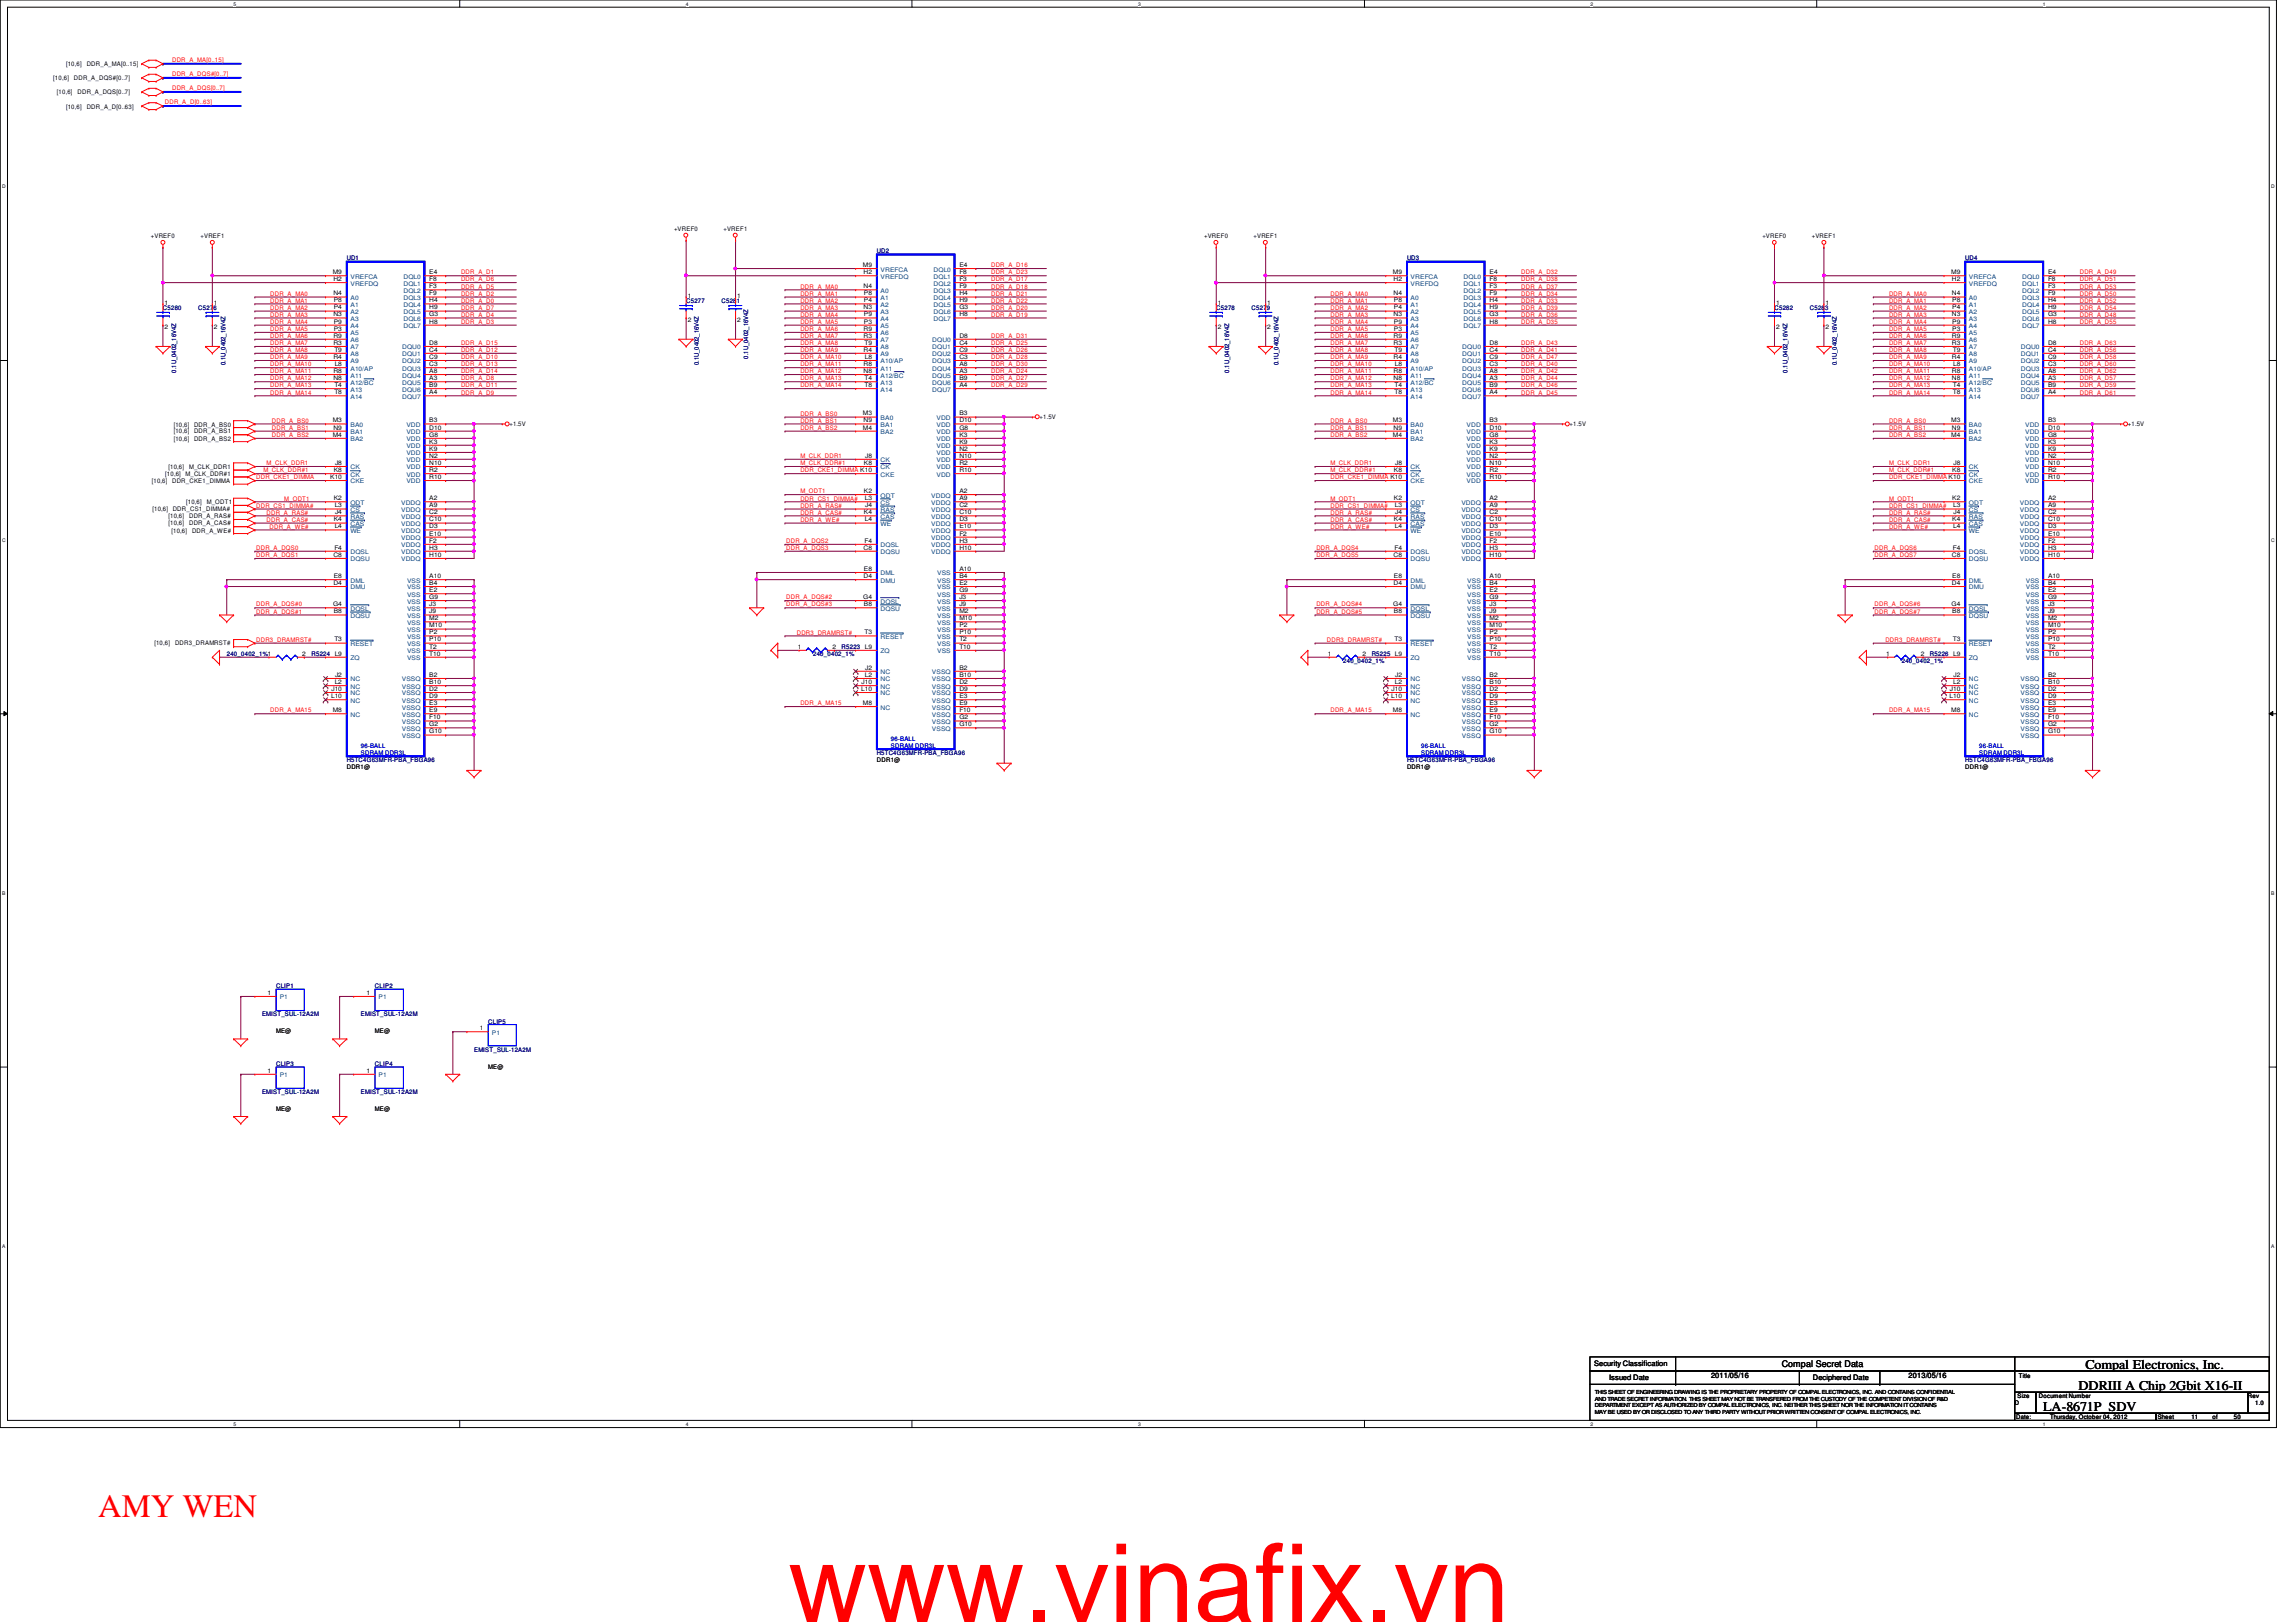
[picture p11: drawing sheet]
<svg xmlns="http://www.w3.org/2000/svg" width="297mm" height="210mm" viewBox="0 0 297 210" stroke-linecap="round" stroke-linejoin="round" font-family="sans-serif">
<defs><g id="words">
<text font-size="14.1" fill="#f00" x="102" y="209.9">www.vinafix.vn</text>
<text font-size="4.2" fill="#f00" x="12.7" y="196.3">AMY WEN</text>
<g font-size="1.7">
<text x="268.9" y="179.9">DDRIII A Chip 2Gbit X16-II</text>
<text x="269.8" y="177.2">Compal Electronics, Inc.</text>
<text x="264.3" y="182.6">LA-8671P_SDV</text>
</g>
<text font-size="1.2" x="230.5" y="177">Compal Secret Data</text>
<g font-size="1">
<text x="206.2" y="176.8">Security Classification</text>
<text x="208.2" y="178.6">Issued Date</text>
<text x="221.4" y="178.3">2011/05/16</text>
<text x="234.5" y="178.6">Deciphered Date</text>
<text x="246.9" y="178.3">2013/05/16</text>
</g>
<g font-size=".8">
<text x="6.9" y="10.4">[10,6]</text>
<text x="8.5" y="8.6">[10,6]</text>
<text x="9.6" y="10.4">DDR_A_DQS#[0..7]</text>
<text x="11.2" y="8.6">DDR_A_MA[0..15]</text>
<text x="7.4" y="12.2">[10,6]</text>
<text x="8.5" y="14.1">[10,6]</text>
<text x="10" y="12.2">DDR_A_DQS[0..7]</text>
<text x="11.2" y="14.1">DDR_A_D[0..63]</text>
<text x="87.2" y="29.8">+VREF0</text>
<text x="93.6" y="29.8">+VREF1</text>
<text x="19.5" y="30.8">+VREF0</text>
<text x="25.9" y="30.8">+VREF1</text>
<text x="43" y="35.5">M9</text>
<text x="55.5" y="35.5">E4</text>
<text x="111.6" y="34.5">M9</text>
<text x="111.7" y="35.5">H2</text>
<text x="124.1" y="34.5">E4</text>
<text x="124.1" y="35.5">F8</text>
<text x="155.8" y="30.8">+VREF0</text>
<text x="162.2" y="30.8">+VREF1</text>
<text x="180.2" y="35.5">M9</text>
<text x="192.7" y="35.5">E4</text>
<text x="228" y="30.8">+VREF0</text>
<text x="234.4" y="30.8">+VREF1</text>
<text x="252.4" y="35.5">M9</text>
<text x="265" y="35.5">E4</text>
<text x="21.3" y="39.5">1</text>
<text x="27.7" y="39.5">1</text>
<text x="43.1" y="40.9">N3</text>
<text x="43.1" y="38.2">N4</text>
<text x="43.1" y="36.4">H2</text>
<text x="43.2" y="40">P4</text>
<text x="43.2" y="41.9">P9</text>
<text x="43.2" y="39.1">P8</text>
<text x="55.5" y="36.4">F8</text>
<text x="55.5" y="37.3">F3</text>
<text x="55.5" y="38.2">F9</text>
<text x="55.5" y="39.1">H4</text>
<text x="55.5" y="40">H9</text>
<text x="55.5" y="40.9">G3</text>
<text x="55.5" y="41.9">H8</text>
<text x="89" y="38.5">1</text>
<text x="89" y="41.7">2</text>
<text x="95.4" y="38.5">1</text>
<text x="95.4" y="41.7">2</text>
<text x="111.7" y="40">N3</text>
<text x="111.7" y="37.3">N4</text>
<text x="111.8" y="39.1">P4</text>
<text x="111.8" y="40.9">P9</text>
<text x="111.8" y="41.9">P3</text>
<text x="111.8" y="38.2">P8</text>
<text x="124.1" y="36.4">F3</text>
<text x="124.1" y="37.3">F9</text>
<text x="124.1" y="38.2">H4</text>
<text x="124.1" y="39.1">H9</text>
<text x="124.1" y="40">G3</text>
<text x="124.1" y="40.9">H8</text>
<text x="157.6" y="39.5">1</text>
<text x="164" y="39.5">1</text>
<text x="180.3" y="40.9">N3</text>
<text x="180.3" y="38.2">N4</text>
<text x="180.3" y="36.4">H2</text>
<text x="180.3" y="40">P4</text>
<text x="180.3" y="41.9">P9</text>
<text x="180.3" y="39.1">P8</text>
<text x="192.7" y="36.4">F8</text>
<text x="192.7" y="37.3">F3</text>
<text x="192.7" y="38.2">F9</text>
<text x="192.7" y="39.1">H4</text>
<text x="192.7" y="40">H9</text>
<text x="192.7" y="40.9">G3</text>
<text x="192.7" y="41.9">H8</text>
<text x="229.8" y="39.5">1</text>
<text x="236.2" y="39.5">1</text>
<text x="252.5" y="40.9">N3</text>
<text x="252.5" y="38.2">N4</text>
<text x="252.5" y="36.4">H2</text>
<text x="252.6" y="40">P4</text>
<text x="252.6" y="41.9">P9</text>
<text x="252.6" y="39.1">P8</text>
<text x="265" y="36.4">F8</text>
<text x="265" y="37.3">F3</text>
<text x="265" y="38.2">F9</text>
<text x="265" y="39.1">H4</text>
<text x="265" y="40">H9</text>
<text x="265" y="40.9">G3</text>
<text x="265" y="41.9">H8</text>
<text x="21.3" y="42.5">2</text>
<text x="27.7" y="42.5">2</text>
<text x="43.1" y="43.7">R9</text>
<text x="43.1" y="44.6">R3</text>
<text x="43.1" y="46.4">R4</text>
<text x="43.2" y="42.8">P3</text>
<text x="43.3" y="45.5">T9</text>
<text x="43.3" y="47.4">L8</text>
<text x="55.5" y="45.5">C4</text>
<text x="55.5" y="46.4">C9</text>
<text x="55.5" y="47.4">C3</text>
<text x="55.5" y="44.6">D8</text>
<text x="111.7" y="42.8">R9</text>
<text x="111.7" y="43.7">R3</text>
<text x="111.7" y="45.5">R4</text>
<text x="111.7" y="47.4">R8</text>
<text x="111.8" y="44.6">T9</text>
<text x="111.9" y="46.4">L8</text>
<text x="124.1" y="44.6">C4</text>
<text x="124.1" y="45.5">C9</text>
<text x="124.1" y="46.4">C3</text>
<text x="124.1" y="47.4">A8</text>
<text x="124.1" y="43.7">D8</text>
<text x="157.6" y="42.5">2</text>
<text x="164" y="42.5">2</text>
<text x="180.3" y="43.7">R9</text>
<text x="180.3" y="44.6">R3</text>
<text x="180.3" y="46.4">R4</text>
<text x="180.3" y="42.8">P3</text>
<text x="180.4" y="45.5">T9</text>
<text x="180.5" y="47.4">L8</text>
<text x="192.7" y="45.5">C4</text>
<text x="192.7" y="46.4">C9</text>
<text x="192.7" y="47.4">C3</text>
<text x="192.7" y="44.6">D8</text>
<text x="229.8" y="42.5">2</text>
<text x="236.2" y="42.5">2</text>
<text x="252.5" y="43.7">R9</text>
<text x="252.5" y="44.6">R3</text>
<text x="252.5" y="46.4">R4</text>
<text x="252.6" y="42.8">P3</text>
<text x="252.6" y="45.5">T9</text>
<text x="252.7" y="47.4">L8</text>
<text x="265" y="45.5">C4</text>
<text x="265" y="46.4">C9</text>
<text x="265" y="47.4">C3</text>
<text x="265" y="44.6">D8</text>
<text x="43.1" y="48.3">R8</text>
<text x="43.1" y="49.2">N8</text>
<text x="43.3" y="50.1">T4</text>
<text x="43.3" y="51">T8</text>
<text x="55.5" y="48.3">A8</text>
<text x="55.5" y="49.2">A3</text>
<text x="55.5" y="50.1">B9</text>
<text x="55.5" y="51">A4</text>
<text x="111.6" y="53.8">M3</text>
<text x="111.7" y="48.3">N8</text>
<text x="111.8" y="49.2">T4</text>
<text x="111.8" y="50.1">T8</text>
<text x="124.1" y="53.8">B3</text>
<text x="124.1" y="48.3">A3</text>
<text x="124.1" y="49.2">B9</text>
<text x="124.1" y="50.1">A4</text>
<text x="180.3" y="48.3">R8</text>
<text x="180.3" y="49.2">N8</text>
<text x="180.4" y="50.1">T4</text>
<text x="180.4" y="51">T8</text>
<text x="192.7" y="48.3">A8</text>
<text x="192.7" y="49.2">A3</text>
<text x="192.7" y="50.1">B9</text>
<text x="192.7" y="51">A4</text>
<text x="252.5" y="48.3">R8</text>
<text x="252.5" y="49.2">N8</text>
<text x="252.6" y="50.1">T4</text>
<text x="252.6" y="51">T8</text>
<text x="265" y="48.3">A8</text>
<text x="265" y="49.2">A3</text>
<text x="265" y="50.1">B9</text>
<text x="265" y="51">A4</text>
<text x="22.5" y="56.1">[10,6]</text>
<text x="22.5" y="57">[10,6]</text>
<text x="22.5" y="55.2">[10,6]</text>
<text x="25.1" y="56.1">DDR_A_BS1</text>
<text x="25.1" y="57">DDR_A_BS2</text>
<text x="25.1" y="55.2">DDR_A_BS0</text>
<text x="43" y="54.7">M3</text>
<text x="43" y="56.5">M4</text>
<text x="43.1" y="55.6">N9</text>
<text x="55.5" y="54.7">B3</text>
<text x="55.5" y="55.6">D10</text>
<text x="55.5" y="56.5">G8</text>
<text x="55.5" y="57.4">K3</text>
<text x="55.5" y="58.3">K9</text>
<text x="55.5" y="59.2">N2</text>
<text x="65.9" y="55.1">+1.5V</text>
<text x="111.6" y="55.6">M4</text>
<text x="111.7" y="54.7">N9</text>
<text x="111.9" y="59.2">J8</text>
<text x="124.1" y="54.7">D10</text>
<text x="124.1" y="55.6">G8</text>
<text x="124.1" y="56.5">K3</text>
<text x="124.1" y="57.4">K9</text>
<text x="124.1" y="58.3">N2</text>
<text x="124.1" y="59.2">N10</text>
<text x="134.5" y="54.2">+1.5V</text>
<text x="180.2" y="54.7">M3</text>
<text x="180.2" y="56.5">M4</text>
<text x="180.3" y="55.6">N9</text>
<text x="192.7" y="54.7">B3</text>
<text x="192.7" y="55.6">D10</text>
<text x="192.7" y="56.5">G8</text>
<text x="192.7" y="57.4">K3</text>
<text x="192.7" y="58.3">K9</text>
<text x="192.7" y="59.2">N2</text>
<text x="203.1" y="55.1">+1.5V</text>
<text x="252.4" y="54.7">M3</text>
<text x="252.4" y="56.5">M4</text>
<text x="252.5" y="55.6">N9</text>
<text x="265" y="54.7">B3</text>
<text x="265" y="55.6">D10</text>
<text x="265" y="56.5">G8</text>
<text x="265" y="57.4">K3</text>
<text x="265" y="58.3">K9</text>
<text x="265" y="59.2">N2</text>
<text x="275.3" y="55.1">+1.5V</text>
<text x="19.6" y="62.5">[10,6]</text>
<text x="21.4" y="61.6">[10,6]</text>
<text x="21.8" y="60.7">[10,6]</text>
<text x="22.3" y="62.5">DDR_CKE1_DIMMA</text>
<text x="24" y="61.6">M_CLK_DDR#1</text>
<text x="24.1" y="65.2">[10,6]</text>
<text x="24.5" y="60.7">M_CLK_DDR1</text>
<text x="26.8" y="65.2">M_ODT1</text>
<text x="42.7" y="62">K10</text>
<text x="43.2" y="61.1">K8</text>
<text x="43.2" y="64.7">K2</text>
<text x="43.3" y="65.7">L3</text>
<text x="43.3" y="60.2">J8</text>
<text x="55.5" y="64.7">A2</text>
<text x="55.5" y="65.7">A9</text>
<text x="55.5" y="60.2">N10</text>
<text x="55.5" y="61.1">R2</text>
<text x="55.5" y="62">R10</text>
<text x="111.8" y="60.2">K8</text>
<text x="111.8" y="63.8">K2</text>
<text x="111.9" y="64.7">L3</text>
<text x="111.9" y="65.7">J4</text>
<text x="124.1" y="63.8">A2</text>
<text x="124.1" y="64.7">A9</text>
<text x="124.1" y="65.7">C2</text>
<text x="124.1" y="60.2">R2</text>
<text x="124.1" y="61.1">R10</text>
<text x="180.3" y="61.1">K8</text>
<text x="180.3" y="64.7">K2</text>
<text x="180.5" y="65.7">L3</text>
<text x="180.5" y="60.2">J8</text>
<text x="192.7" y="64.7">A2</text>
<text x="192.7" y="65.7">A9</text>
<text x="192.7" y="60.2">N10</text>
<text x="192.7" y="61.1">R2</text>
<text x="192.7" y="62">R10</text>
<text x="252.6" y="61.1">K8</text>
<text x="252.6" y="64.7">K2</text>
<text x="252.7" y="65.7">L3</text>
<text x="252.7" y="60.2">J8</text>
<text x="265" y="64.7">A2</text>
<text x="265" y="65.7">A9</text>
<text x="265" y="60.2">N10</text>
<text x="265" y="61.1">R2</text>
<text x="265" y="62">R10</text>
<text x="19.7" y="66.2">[10,6]</text>
<text x="21.8" y="67.1">[10,6]</text>
<text x="21.8" y="68">[10,6]</text>
<text x="22.2" y="68.9">[10,6]</text>
<text x="22.3" y="66.2">DDR_CS1_DIMMA#</text>
<text x="24.5" y="67.1">DDR_A_RAS#</text>
<text x="24.5" y="68">DDR_A_CAS#</text>
<text x="24.8" y="68.9">DDR_A_WE#</text>
<text x="43.2" y="67.5">K4</text>
<text x="43.3" y="71.1">F4</text>
<text x="43.3" y="68.4">L4</text>
<text x="43.3" y="66.5">J4</text>
<text x="55.5" y="66.5">C2</text>
<text x="55.5" y="67.5">C10</text>
<text x="55.5" y="69.3">E10</text>
<text x="55.5" y="70.2">F2</text>
<text x="55.5" y="71.1">H3</text>
<text x="55.5" y="68.4">D3</text>
<text x="111.7" y="71.1">C8</text>
<text x="111.8" y="66.5">K4</text>
<text x="111.8" y="70.2">F4</text>
<text x="111.9" y="67.5">L4</text>
<text x="124.1" y="66.5">C10</text>
<text x="124.1" y="68.4">E10</text>
<text x="124.1" y="69.3">F2</text>
<text x="124.1" y="70.2">H3</text>
<text x="124.1" y="71.1">H10</text>
<text x="124.1" y="67.5">D3</text>
<text x="180.3" y="67.5">K4</text>
<text x="180.4" y="71.1">F4</text>
<text x="180.5" y="68.4">L4</text>
<text x="180.5" y="66.5">J4</text>
<text x="192.7" y="66.5">C2</text>
<text x="192.7" y="67.5">C10</text>
<text x="192.7" y="69.3">E10</text>
<text x="192.7" y="70.2">F2</text>
<text x="192.7" y="71.1">H3</text>
<text x="192.7" y="68.4">D3</text>
<text x="252.6" y="67.5">K4</text>
<text x="252.6" y="71.1">F4</text>
<text x="252.7" y="68.4">L4</text>
<text x="252.7" y="66.5">J4</text>
<text x="265" y="66.5">C2</text>
<text x="265" y="67.5">C10</text>
<text x="265" y="69.3">E10</text>
<text x="265" y="70.2">F2</text>
<text x="265" y="71.1">H3</text>
<text x="265" y="68.4">D3</text>
<text x="43.1" y="75.7">D4</text>
<text x="43.1" y="72.1">C8</text>
<text x="43.2" y="74.8">E8</text>
<text x="55.5" y="74.8">A10</text>
<text x="55.5" y="76.6">E2</text>
<text x="55.5" y="75.7">B4</text>
<text x="55.5" y="72.1">H10</text>
<text x="55.5" y="77.5">G9</text>
<text x="111.7" y="77.5">G4</text>
<text x="111.7" y="74.8">D4</text>
<text x="111.8" y="73.9">E8</text>
<text x="124.1" y="73.9">A10</text>
<text x="124.1" y="75.7">E2</text>
<text x="124.1" y="74.8">B4</text>
<text x="124.1" y="76.6">G9</text>
<text x="124.1" y="77.5">J3</text>
<text x="180.3" y="75.7">D4</text>
<text x="180.3" y="72.1">C8</text>
<text x="180.3" y="74.8">E8</text>
<text x="192.7" y="74.8">A10</text>
<text x="192.7" y="76.6">E2</text>
<text x="192.7" y="75.7">B4</text>
<text x="192.7" y="72.1">H10</text>
<text x="192.7" y="77.5">G9</text>
<text x="252.5" y="75.7">D4</text>
<text x="252.5" y="72.1">C8</text>
<text x="252.6" y="74.8">E8</text>
<text x="265" y="74.8">A10</text>
<text x="265" y="76.6">E2</text>
<text x="265" y="75.7">B4</text>
<text x="265" y="72.1">H10</text>
<text x="265" y="77.5">G9</text>
<text x="20" y="83.5">[10,6]</text>
<text x="22.6" y="83.5">DDR3_DRAMRST#</text>
<text x="43.1" y="78.4">G4</text>
<text x="43.2" y="79.4">B8</text>
<text x="43.3" y="83">T3</text>
<text x="55.5" y="78.4">J3</text>
<text x="55.5" y="79.4">J9</text>
<text x="55.5" y="80.3">M2</text>
<text x="55.5" y="81.2">M10</text>
<text x="55.5" y="82.1">P2</text>
<text x="55.5" y="83">P10</text>
<text x="55.5" y="83.9">T2</text>
<text x="103.2" y="83.9">1</text>
<text x="107.7" y="83.9">2</text>
<text x="111.8" y="78.4">B8</text>
<text x="111.8" y="82.1">T3</text>
<text x="111.9" y="83.9">L9</text>
<text x="124.1" y="78.4">J9</text>
<text x="124.1" y="79.4">M2</text>
<text x="124.1" y="80.3">M10</text>
<text x="124.1" y="81.2">P2</text>
<text x="124.1" y="82.1">P10</text>
<text x="124.1" y="83">T2</text>
<text x="124.1" y="83.9">T10</text>
<text x="180.3" y="78.4">G4</text>
<text x="180.3" y="79.4">B8</text>
<text x="180.4" y="83">T3</text>
<text x="192.7" y="78.4">J3</text>
<text x="192.7" y="79.4">J9</text>
<text x="192.7" y="80.3">M2</text>
<text x="192.7" y="81.2">M10</text>
<text x="192.7" y="82.1">P2</text>
<text x="192.7" y="83">P10</text>
<text x="192.7" y="83.9">T2</text>
<text x="252.5" y="78.4">G4</text>
<text x="252.6" y="79.4">B8</text>
<text x="252.6" y="83">T3</text>
<text x="265" y="78.4">J3</text>
<text x="265" y="79.4">J9</text>
<text x="265" y="80.3">M2</text>
<text x="265" y="81.2">M10</text>
<text x="265" y="82.1">P2</text>
<text x="265" y="83">P10</text>
<text x="265" y="83.9">T2</text>
<text x="39.1" y="84.8">2</text>
<text x="42.9" y="89.4">J10</text>
<text x="43.3" y="88.5">L2</text>
<text x="43.3" y="84.8">L9</text>
<text x="43.3" y="87.6">J2</text>
<text x="55.5" y="89.4">D2</text>
<text x="55.5" y="87.6">B2</text>
<text x="55.5" y="88.5">B10</text>
<text x="55.5" y="84.8">T10</text>
<text x="111.4" y="89.4">L10</text>
<text x="111.5" y="88.5">J10</text>
<text x="111.9" y="87.6">L2</text>
<text x="111.9" y="86.7">J2</text>
<text x="124.1" y="88.5">D2</text>
<text x="124.1" y="86.7">B2</text>
<text x="124.1" y="87.6">B10</text>
<text x="124.1" y="89.4">D9</text>
<text x="171.8" y="84.8">1</text>
<text x="176.3" y="84.8">2</text>
<text x="180" y="89.4">J10</text>
<text x="180.5" y="88.5">L2</text>
<text x="180.5" y="84.8">L9</text>
<text x="180.5" y="87.6">J2</text>
<text x="192.7" y="89.4">D2</text>
<text x="192.7" y="87.6">B2</text>
<text x="192.7" y="88.5">B10</text>
<text x="192.7" y="84.8">T10</text>
<text x="244" y="84.8">1</text>
<text x="248.5" y="84.8">2</text>
<text x="252.3" y="89.4">J10</text>
<text x="252.7" y="88.5">L2</text>
<text x="252.7" y="84.8">L9</text>
<text x="252.7" y="87.6">J2</text>
<text x="265" y="89.4">D2</text>
<text x="265" y="87.6">B2</text>
<text x="265" y="88.5">B10</text>
<text x="265" y="84.8">T10</text>
<text x="42.8" y="90.3">L10</text>
<text x="43" y="92.2">M8</text>
<text x="55.5" y="90.3">D9</text>
<text x="55.5" y="91.2">E3</text>
<text x="55.5" y="92.2">E9</text>
<text x="55.5" y="93.1">F10</text>
<text x="55.5" y="94">G2</text>
<text x="55.5" y="94.9">G10</text>
<text x="111.6" y="91.2">M8</text>
<text x="124.1" y="90.3">E3</text>
<text x="124.1" y="91.2">E9</text>
<text x="124.1" y="92.2">F10</text>
<text x="124.1" y="93.1">G2</text>
<text x="124.1" y="94">G10</text>
<text x="180" y="90.3">L10</text>
<text x="180.2" y="92.2">M8</text>
<text x="192.7" y="90.3">D9</text>
<text x="192.7" y="91.2">E3</text>
<text x="192.7" y="92.2">E9</text>
<text x="192.7" y="93.1">F10</text>
<text x="192.7" y="94">G2</text>
<text x="192.7" y="94.9">G10</text>
<text x="252.2" y="90.3">L10</text>
<text x="252.4" y="92.2">M8</text>
<text x="265" y="90.3">D9</text>
<text x="265" y="91.2">E3</text>
<text x="265" y="92.2">E9</text>
<text x="265" y="93.1">F10</text>
<text x="265" y="94">G2</text>
<text x="265" y="94.9">G10</text>
<text x="44.9" y="99.5">DDR1@</text>
<text x="113.4" y="98.6">DDR1@</text>
<text x="182" y="99.5">DDR1@</text>
<text x="254.3" y="99.5">DDR1@</text>
<text x="34.6" y="128.7">1</text>
<text x="47.4" y="128.7">1</text>
<text x="35.7" y="133.7">ME@</text>
<text x="48.5" y="133.7">ME@</text>
<text x="62.1" y="133.3">1</text>
<text x="34.6" y="138.8">1</text>
<text x="35.7" y="143.8">ME@</text>
<text x="47.4" y="138.8">1</text>
<text x="48.5" y="143.8">ME@</text>
<text x="63.2" y="138.3">ME@</text>
<text x="261.2" y="178.3">Title</text>
<text x="260.6" y="181.8">D</text>
<text x="260.9" y="183.6">Date:</text>
<text x="261" y="180.9">Size</text>
<text x="263.8" y="180.9">Document Number</text>
<text x="265.2" y="183.6">Thursday, October 04, 2012</text>
<text x="279.1" y="183.6">Sheet</text>
<text x="283.5" y="183.6">11</text>
<text x="286.3" y="183.6">of</text>
<text x="289" y="183.6">50</text>
<text x="290.8" y="180.9">Rev</text>
<text x="291.8" y="181.8">1.0</text>
</g>
<g font-size=".8" fill="#f00">
<text x="22.3" y="9.8">DDR_A_DQS#[0..7]</text>
<text x="22.3" y="11.6">DDR_A_DQS[0..7]</text>
<text x="22.3" y="8">DDR_A_MA[0..15]</text>
<text x="21.3" y="13.5">DDR_A_D[0..63]</text>
<text x="59.6" y="35.5">DDR_A_D1</text>
<text x="128.2" y="35.5">DDR_A_D23</text>
<text x="128.2" y="34.6">DDR_A_D16</text>
<text x="196.8" y="35.5">DDR_A_D32</text>
<text x="269.1" y="35.5">DDR_A_D49</text>
<text x="35" y="41">DDR_A_MA3</text>
<text x="35" y="39.2">DDR_A_MA1</text>
<text x="35" y="40.1">DDR_A_MA2</text>
<text x="35" y="41.9">DDR_A_MA4</text>
<text x="35" y="38.3">DDR_A_MA0</text>
<text x="59.6" y="41">DDR_A_D4</text>
<text x="59.6" y="37.3">DDR_A_D5</text>
<text x="59.6" y="41.9">DDR_A_D3</text>
<text x="59.6" y="40.1">DDR_A_D7</text>
<text x="59.6" y="39.2">DDR_A_D0</text>
<text x="59.6" y="36.4">DDR_A_D6</text>
<text x="59.6" y="38.3">DDR_A_D2</text>
<text x="103.5" y="41.9">DDR_A_MA5</text>
<text x="103.5" y="40.1">DDR_A_MA3</text>
<text x="103.5" y="38.3">DDR_A_MA1</text>
<text x="103.5" y="39.2">DDR_A_MA2</text>
<text x="103.5" y="41">DDR_A_MA4</text>
<text x="103.5" y="37.3">DDR_A_MA0</text>
<text x="128.2" y="41">DDR_A_D19</text>
<text x="128.2" y="36.4">DDR_A_D17</text>
<text x="128.2" y="40.1">DDR_A_D20</text>
<text x="128.2" y="38.3">DDR_A_D21</text>
<text x="128.2" y="39.2">DDR_A_D22</text>
<text x="128.2" y="37.3">DDR_A_D18</text>
<text x="172.1" y="41">DDR_A_MA3</text>
<text x="172.1" y="39.2">DDR_A_MA1</text>
<text x="172.1" y="41.9">DDR_A_MA4</text>
<text x="172.1" y="38.3">DDR_A_MA0</text>
<text x="172.1" y="40.1">DDR_A_MA2</text>
<text x="196.8" y="39.2">DDR_A_D33</text>
<text x="196.8" y="40.1">DDR_A_D39</text>
<text x="196.8" y="36.4">DDR_A_D38</text>
<text x="196.8" y="38.3">DDR_A_D34</text>
<text x="196.8" y="37.3">DDR_A_D37</text>
<text x="196.8" y="41">DDR_A_D36</text>
<text x="196.8" y="41.9">DDR_A_D35</text>
<text x="244.4" y="41">DDR_A_MA3</text>
<text x="244.4" y="39.2">DDR_A_MA1</text>
<text x="244.4" y="41.9">DDR_A_MA4</text>
<text x="244.4" y="38.3">DDR_A_MA0</text>
<text x="244.4" y="40.1">DDR_A_MA2</text>
<text x="269.1" y="41.9">DDR_A_D55</text>
<text x="269.1" y="39.2">DDR_A_D52</text>
<text x="269.1" y="40.1">DDR_A_D54</text>
<text x="269.1" y="36.4">DDR_A_D51</text>
<text x="269.1" y="41">DDR_A_D48</text>
<text x="269.1" y="37.3">DDR_A_D53</text>
<text x="269.1" y="38.3">DDR_A_D50</text>
<text x="35" y="45.6">DDR_A_MA8</text>
<text x="35" y="42.8">DDR_A_MA5</text>
<text x="35" y="47.4">DDR_A_MA10</text>
<text x="35" y="46.5">DDR_A_MA9</text>
<text x="35" y="44.7">DDR_A_MA7</text>
<text x="35" y="43.7">DDR_A_MA6</text>
<text x="59.6" y="45.6">DDR_A_D12</text>
<text x="59.6" y="47.4">DDR_A_D13</text>
<text x="59.6" y="46.5">DDR_A_D10</text>
<text x="59.6" y="44.7">DDR_A_D15</text>
<text x="103.5" y="44.7">DDR_A_MA8</text>
<text x="103.5" y="46.5">DDR_A_MA10</text>
<text x="103.5" y="45.6">DDR_A_MA9</text>
<text x="103.5" y="47.4">DDR_A_MA11</text>
<text x="103.5" y="43.7">DDR_A_MA7</text>
<text x="103.5" y="42.8">DDR_A_MA6</text>
<text x="128.2" y="47.4">DDR_A_D30</text>
<text x="128.2" y="43.7">DDR_A_D31</text>
<text x="128.2" y="45.6">DDR_A_D26</text>
<text x="128.2" y="44.7">DDR_A_D25</text>
<text x="128.2" y="46.5">DDR_A_D28</text>
<text x="172.1" y="42.8">DDR_A_MA5</text>
<text x="172.1" y="47.4">DDR_A_MA10</text>
<text x="172.1" y="46.5">DDR_A_MA9</text>
<text x="172.1" y="45.6">DDR_A_MA8</text>
<text x="172.1" y="44.7">DDR_A_MA7</text>
<text x="172.1" y="43.7">DDR_A_MA6</text>
<text x="196.8" y="44.7">DDR_A_D43</text>
<text x="196.8" y="47.4">DDR_A_D40</text>
<text x="196.8" y="46.5">DDR_A_D47</text>
<text x="196.8" y="45.6">DDR_A_D41</text>
<text x="244.4" y="47.4">DDR_A_MA10</text>
<text x="244.4" y="46.5">DDR_A_MA9</text>
<text x="244.4" y="45.6">DDR_A_MA8</text>
<text x="244.4" y="42.8">DDR_A_MA5</text>
<text x="244.4" y="43.7">DDR_A_MA6</text>
<text x="244.4" y="44.7">DDR_A_MA7</text>
<text x="269.1" y="46.5">DDR_A_D58</text>
<text x="269.1" y="47.4">DDR_A_D60</text>
<text x="269.1" y="45.6">DDR_A_D56</text>
<text x="269.1" y="44.7">DDR_A_D63</text>
<text x="35" y="50.1">DDR_A_MA13</text>
<text x="35" y="49.2">DDR_A_MA12</text>
<text x="35" y="48.3">DDR_A_MA11</text>
<text x="35" y="51.1">DDR_A_MA14</text>
<text x="59.6" y="49.2">DDR_A_D8</text>
<text x="59.6" y="50.1">DDR_A_D11</text>
<text x="59.6" y="48.3">DDR_A_D14</text>
<text x="59.6" y="51.1">DDR_A_D9</text>
<text x="103.5" y="49.2">DDR_A_MA13</text>
<text x="103.5" y="48.3">DDR_A_MA12</text>
<text x="103.5" y="53.8">DDR_A_BS0</text>
<text x="103.5" y="50.1">DDR_A_MA14</text>
<text x="128.2" y="49.2">DDR_A_D27</text>
<text x="128.2" y="50.1">DDR_A_D29</text>
<text x="128.2" y="48.3">DDR_A_D24</text>
<text x="172.1" y="50.1">DDR_A_MA13</text>
<text x="172.1" y="49.2">DDR_A_MA12</text>
<text x="172.1" y="48.3">DDR_A_MA11</text>
<text x="172.1" y="51.1">DDR_A_MA14</text>
<text x="196.8" y="49.2">DDR_A_D44</text>
<text x="196.8" y="51.1">DDR_A_D45</text>
<text x="196.8" y="48.3">DDR_A_D42</text>
<text x="196.8" y="50.1">DDR_A_D46</text>
<text x="244.4" y="49.2">DDR_A_MA12</text>
<text x="244.4" y="50.1">DDR_A_MA13</text>
<text x="244.4" y="48.3">DDR_A_MA11</text>
<text x="244.4" y="51.1">DDR_A_MA14</text>
<text x="269.1" y="50.1">DDR_A_D59</text>
<text x="269.1" y="49.2">DDR_A_D57</text>
<text x="269.1" y="51.1">DDR_A_D61</text>
<text x="269.1" y="48.3">DDR_A_D62</text>
<text x="35.2" y="55.6">DDR_A_BS1</text>
<text x="35.2" y="56.6">DDR_A_BS2</text>
<text x="35.2" y="54.7">DDR_A_BS0</text>
<text x="103.5" y="59.3">M_CLK_DDR1</text>
<text x="103.5" y="54.7">DDR_A_BS1</text>
<text x="103.5" y="55.6">DDR_A_BS2</text>
<text x="172.1" y="54.7">DDR_A_BS0</text>
<text x="172.1" y="55.6">DDR_A_BS1</text>
<text x="172.1" y="56.6">DDR_A_BS2</text>
<text x="244.4" y="56.6">DDR_A_BS2</text>
<text x="244.4" y="54.7">DDR_A_BS0</text>
<text x="244.4" y="55.6">DDR_A_BS1</text>
<text x="33.1" y="65.7">DDR_CS1_DIMMA#</text>
<text x="33.1" y="62">DDR_CKE1_DIMMA</text>
<text x="34.1" y="61.1">M_CLK_DDR#1</text>
<text x="34.5" y="60.2">M_CLK_DDR1</text>
<text x="36.8" y="64.8">M_ODT1</text>
<text x="103.5" y="63.8">M_ODT1</text>
<text x="103.5" y="61.1">DDR_CKE1_DIMMA K10</text>
<text x="103.5" y="60.2">M_CLK_DDR#1</text>
<text x="103.5" y="65.7">DDR_A_RAS#</text>
<text x="103.5" y="64.8">DDR_CS1_DIMMA#</text>
<text x="172.1" y="62">DDR_CKE1_DIMMA K10</text>
<text x="172.1" y="61.1">M_CLK_DDR#1</text>
<text x="172.1" y="64.8">M_ODT1</text>
<text x="172.1" y="65.7">DDR_CS1_DIMMA#</text>
<text x="172.1" y="60.2">M_CLK_DDR1</text>
<text x="244.4" y="60.2">M_CLK_DDR1</text>
<text x="244.4" y="62">DDR_CKE1_DIMMA K10</text>
<text x="244.4" y="61.1">M_CLK_DDR#1</text>
<text x="244.4" y="64.8">M_ODT1</text>
<text x="244.4" y="65.7">DDR_CS1_DIMMA#</text>
<text x="33.1" y="71.2">DDR_A_DQS0</text>
<text x="34.5" y="66.6">DDR_A_RAS#</text>
<text x="34.5" y="67.5">DDR_A_CAS#</text>
<text x="34.9" y="68.4">DDR_A_WE#</text>
<text x="101.7" y="70.3">DDR_A_DQS2</text>
<text x="101.7" y="71.2">DDR_A_DQS3</text>
<text x="103.5" y="66.6">DDR_A_CAS#</text>
<text x="103.5" y="67.5">DDR_A_WE#</text>
<text x="170.3" y="71.2">DDR_A_DQS4</text>
<text x="172.1" y="68.4">DDR_A_WE#</text>
<text x="172.1" y="67.5">DDR_A_CAS#</text>
<text x="172.1" y="66.6">DDR_A_RAS#</text>
<text x="242.5" y="71.2">DDR_A_DQS6</text>
<text x="244.4" y="68.4">DDR_A_WE#</text>
<text x="244.4" y="67.5">DDR_A_CAS#</text>
<text x="244.4" y="66.6">DDR_A_RAS#</text>
<text x="33.1" y="72.1">DDR_A_DQS1</text>
<text x="101.7" y="77.6">DDR_A_DQS#2</text>
<text x="170.3" y="72.1">DDR_A_DQS5</text>
<text x="242.5" y="72.1">DDR_A_DQS7</text>
<text x="33.1" y="78.5">DDR_A_DQS#0</text>
<text x="33.1" y="83.1">DDR3_DRAMRST#</text>
<text x="33.1" y="79.4">DDR_A_DQS#1</text>
<text x="101.7" y="78.5">DDR_A_DQS#3</text>
<text x="103.1" y="82.1">DDR3_DRAMRST#</text>
<text x="170.3" y="78.5">DDR_A_DQS#4</text>
<text x="170.3" y="79.4">DDR_A_DQS#5</text>
<text x="171.7" y="83.1">DDR3_DRAMRST#</text>
<text x="242.5" y="79.4">DDR_A_DQS#7</text>
<text x="242.5" y="78.5">DDR_A_DQS#6</text>
<text x="243.9" y="83.1">DDR3_DRAMRST#</text>
<text x="35" y="92.2">DDR_A_MA15</text>
<text x="103.5" y="91.3">DDR_A_MA15</text>
<text x="172.1" y="92.2">DDR_A_MA15</text>
<text x="244.4" y="92.2">DDR_A_MA15</text>
</g>
<g font-size=".8" fill="#000080">
<text x="44.9" y="33.7">UD1</text>
<text x="113.4" y="32.8">UD2</text>
<text x="182" y="33.7">UD3</text>
<text x="254.3" y="33.7">UD4</text>
<text x="21.1" y="40.1">C5280</text>
<text x="25.7" y="40.1">C5276</text>
<text x="88.8" y="39.2">C5277</text>
<text x="93.3" y="39.2">C5281</text>
<text x="157.3" y="40.1">C5278</text>
<text x="161.9" y="40.1">C5279</text>
<text x="229.6" y="40.1">C5282</text>
<text x="234.1" y="40.1">C5283</text>
<text x="29.2" y="47.3" transform="rotate(-90 29.2 47.3)">0.1U_0402_16V4Z</text>
<text x="90.4" y="47.3" transform="rotate(-90 90.4 47.3)">0.1U_0402_16V4Z</text>
<text x="96.8" y="46.4" transform="rotate(-90 96.8 46.4)">0.1U_0402_16V4Z</text>
<text x="165.4" y="47.3" transform="rotate(-90 165.4 47.3)">0.1U_0402_16V4Z</text>
<text x="237.7" y="47.3" transform="rotate(-90 237.7 47.3)">0.1U_0402_16V4Z</text>
<text x="22.8" y="48.2" transform="rotate(-90 22.8 48.2)">0.1U_0402_16V4Z</text>
<text x="159" y="48.2" transform="rotate(-90 159 48.2)">0.1U_0402_16V4Z</text>
<text x="231.3" y="48.2" transform="rotate(-90 231.3 48.2)">0.1U_0402_16V4Z</text>
<text x="108.9" y="84">R5223</text>
<text x="29.3" y="84.9">240_0402_1%1</text>
<text x="40.3" y="84.9">R5224</text>
<text x="105.2" y="84.9">240_0402_1%</text>
<text x="173.8" y="85.8">240_0402_1%</text>
<text x="177.5" y="84.9">R5225</text>
<text x="246" y="85.8">240_0402_1%</text>
<text x="249.7" y="84.9">R5226</text>
<text x="44.9" y="98.6">H5TC4G63MFR-PBA_FBGA96</text>
<text x="113.4" y="97.7">H5TC4G63MFR-PBA_FBGA96</text>
<text x="182" y="98.6">H5TC4G63MFR-PBA_FBGA96</text>
<text x="254.3" y="98.6">H5TC4G63MFR-PBA_FBGA96</text>
<text x="33.9" y="131.5">EMIST_SUL-12A2M</text>
<text x="35.7" y="127.9">CLIP1</text>
<text x="46.7" y="131.5">EMIST_SUL-12A2M</text>
<text x="48.5" y="127.9">CLIP2</text>
<text x="35.7" y="137.9">CLIP3</text>
<text x="48.5" y="137.9">CLIP4</text>
<text x="61.3" y="136.1">EMIST_SUL-12A2M</text>
<text x="63.2" y="132.5">CLIP5</text>
<text x="33.9" y="141.6">EMIST_SUL-12A2M</text>
<text x="46.7" y="141.6">EMIST_SUL-12A2M</text>
</g>
<g font-size=".8" fill="#004080">
<text x="113.9" y="35.1">VREFCA</text>
<text x="120.8" y="35.1">DQL0</text>
<text x="45.3" y="40.6">A2</text>
<text x="45.3" y="41.5">A3</text>
<text x="45.3" y="36.1">VREFCA</text>
<text x="45.3" y="38.8">A0</text>
<text x="45.3" y="39.7">A1</text>
<text x="45.3" y="37">VREFDQ</text>
<text x="52.2" y="36.1">DQL0</text>
<text x="52.2" y="37">DQL1</text>
<text x="52.2" y="37.9">DQL2</text>
<text x="52.2" y="38.8">DQL3</text>
<text x="52.2" y="39.7">DQL4</text>
<text x="52.2" y="40.6">DQL5</text>
<text x="52.2" y="41.5">DQL6</text>
<text x="113.9" y="39.7">A2</text>
<text x="113.9" y="40.6">A3</text>
<text x="113.9" y="41.5">A4</text>
<text x="113.9" y="37.9">A0</text>
<text x="113.9" y="38.8">A1</text>
<text x="113.9" y="36.1">VREFDQ</text>
<text x="120.8" y="36.1">DQL1</text>
<text x="120.8" y="37">DQL2</text>
<text x="120.8" y="37.9">DQL3</text>
<text x="120.8" y="38.8">DQL4</text>
<text x="120.8" y="39.7">DQL5</text>
<text x="120.8" y="40.6">DQL6</text>
<text x="120.8" y="41.5">DQL7</text>
<text x="182.5" y="40.6">A2</text>
<text x="182.5" y="41.5">A3</text>
<text x="182.5" y="36.1">VREFCA</text>
<text x="182.5" y="38.8">A0</text>
<text x="182.5" y="39.7">A1</text>
<text x="182.5" y="37">VREFDQ</text>
<text x="189.4" y="36.1">DQL0</text>
<text x="189.4" y="37">DQL1</text>
<text x="189.4" y="37.9">DQL2</text>
<text x="189.4" y="38.8">DQL3</text>
<text x="189.4" y="39.7">DQL4</text>
<text x="189.4" y="40.6">DQL5</text>
<text x="189.4" y="41.5">DQL6</text>
<text x="254.7" y="40.6">A2</text>
<text x="254.7" y="41.5">A3</text>
<text x="254.7" y="36.1">VREFCA</text>
<text x="254.7" y="38.8">A0</text>
<text x="254.7" y="39.7">A1</text>
<text x="254.7" y="37">VREFDQ</text>
<text x="261.6" y="36.1">DQL0</text>
<text x="261.6" y="37">DQL1</text>
<text x="261.6" y="37.9">DQL2</text>
<text x="261.6" y="38.8">DQL3</text>
<text x="261.6" y="39.7">DQL4</text>
<text x="261.6" y="40.6">DQL5</text>
<text x="261.6" y="41.5">DQL6</text>
<text x="45.3" y="42.5">A4</text>
<text x="45.3" y="43.4">A5</text>
<text x="45.3" y="44.3">A6</text>
<text x="45.3" y="45.2">A7</text>
<text x="45.3" y="46.1">A8</text>
<text x="45.3" y="47">A9</text>
<text x="45.3" y="48">A10/AP</text>
<text x="52" y="46.1">DQU1</text>
<text x="52" y="47">DQU2</text>
<text x="52" y="48">DQU3</text>
<text x="52" y="45.2">DQU0</text>
<text x="52.2" y="42.5">DQL7</text>
<text x="113.9" y="42.5">A5</text>
<text x="113.9" y="43.4">A6</text>
<text x="113.9" y="44.3">A7</text>
<text x="113.9" y="45.2">A8</text>
<text x="113.9" y="46.1">A9</text>
<text x="113.9" y="47">A10/AP</text>
<text x="113.9" y="48">A11</text>
<text x="120.6" y="45.2">DQU1</text>
<text x="120.6" y="46.1">DQU2</text>
<text x="120.6" y="47">DQU3</text>
<text x="120.6" y="48">DQU4</text>
<text x="120.6" y="44.3">DQU0</text>
<text x="182.5" y="42.5">A4</text>
<text x="182.5" y="43.4">A5</text>
<text x="182.5" y="44.3">A6</text>
<text x="182.5" y="45.2">A7</text>
<text x="182.5" y="46.1">A8</text>
<text x="182.5" y="47">A9</text>
<text x="182.5" y="48">A10/AP</text>
<text x="189.2" y="46.1">DQU1</text>
<text x="189.2" y="47">DQU2</text>
<text x="189.2" y="48">DQU3</text>
<text x="189.2" y="45.2">DQU0</text>
<text x="189.4" y="42.5">DQL7</text>
<text x="254.7" y="42.5">A4</text>
<text x="254.7" y="43.4">A5</text>
<text x="254.7" y="44.3">A6</text>
<text x="254.7" y="45.2">A7</text>
<text x="254.7" y="46.1">A8</text>
<text x="254.7" y="47">A9</text>
<text x="254.7" y="48">A10/AP</text>
<text x="261.4" y="46.1">DQU1</text>
<text x="261.4" y="47">DQU2</text>
<text x="261.4" y="48">DQU3</text>
<text x="261.4" y="45.2">DQU0</text>
<text x="261.6" y="42.5">DQL7</text>
<text x="45.3" y="48.9">A11</text>
<text x="45.3" y="49.8">A12/BC</text>
<text x="45.3" y="50.7">A13</text>
<text x="45.3" y="51.6">A14</text>
<text x="52" y="48.9">DQU4</text>
<text x="52" y="49.8">DQU5</text>
<text x="52" y="50.7">DQU6</text>
<text x="52" y="51.6">DQU7</text>
<text x="113.9" y="48.9">A12/BC</text>
<text x="113.9" y="49.8">A13</text>
<text x="113.9" y="50.7">A14</text>
<text x="120.6" y="48.9">DQU5</text>
<text x="120.6" y="49.8">DQU6</text>
<text x="120.6" y="50.7">DQU7</text>
<text x="182.5" y="48.9">A11</text>
<text x="182.5" y="49.8">A12/BC</text>
<text x="182.5" y="50.7">A13</text>
<text x="182.5" y="51.6">A14</text>
<text x="189.2" y="48.9">DQU4</text>
<text x="189.2" y="49.8">DQU5</text>
<text x="189.2" y="50.7">DQU6</text>
<text x="189.2" y="51.6">DQU7</text>
<text x="254.7" y="48.9">A11</text>
<text x="254.7" y="49.8">A12/BC</text>
<text x="254.7" y="50.7">A13</text>
<text x="254.7" y="51.6">A14</text>
<text x="261.4" y="48.9">DQU4</text>
<text x="261.4" y="49.8">DQU5</text>
<text x="261.4" y="50.7">DQU6</text>
<text x="261.4" y="51.6">DQU7</text>
<text x="45.3" y="55.2">BA0</text>
<text x="45.3" y="56.2">BA1</text>
<text x="45.3" y="57.1">BA2</text>
<text x="52.6" y="55.2">VDD</text>
<text x="52.6" y="56.2">VDD</text>
<text x="52.6" y="57.1">VDD</text>
<text x="52.6" y="58">VDD</text>
<text x="52.6" y="58.9">VDD</text>
<text x="52.6" y="59.8">VDD</text>
<text x="113.9" y="59.8">CK</text>
<text x="113.9" y="54.4">BA0</text>
<text x="113.9" y="55.2">BA1</text>
<text x="113.9" y="56.2">BA2</text>
<text x="121.2" y="54.4">VDD</text>
<text x="121.2" y="55.2">VDD</text>
<text x="121.2" y="56.2">VDD</text>
<text x="121.2" y="57.1">VDD</text>
<text x="121.2" y="58">VDD</text>
<text x="121.2" y="58.9">VDD</text>
<text x="121.2" y="59.8">VDD</text>
<text x="182.5" y="55.2">BA0</text>
<text x="182.5" y="56.2">BA1</text>
<text x="182.5" y="57.1">BA2</text>
<text x="189.7" y="55.2">VDD</text>
<text x="189.7" y="56.2">VDD</text>
<text x="189.7" y="57.1">VDD</text>
<text x="189.7" y="58">VDD</text>
<text x="189.7" y="58.9">VDD</text>
<text x="189.7" y="59.8">VDD</text>
<text x="254.7" y="55.2">BA0</text>
<text x="254.7" y="56.2">BA1</text>
<text x="254.7" y="57.1">BA2</text>
<text x="262" y="55.2">VDD</text>
<text x="262" y="56.2">VDD</text>
<text x="262" y="57.1">VDD</text>
<text x="262" y="58">VDD</text>
<text x="262" y="58.9">VDD</text>
<text x="262" y="59.8">VDD</text>
<text x="45.3" y="62.6">CKE</text>
<text x="45.3" y="60.7">CK</text>
<text x="45.3" y="61.7">CK</text>
<text x="45.3" y="65.3">ODT</text>
<text x="51.9" y="65.3">VDDQ</text>
<text x="52.6" y="60.7">VDD</text>
<text x="52.6" y="61.7">VDD</text>
<text x="52.6" y="62.6">VDD</text>
<text x="113.9" y="65.3">CS</text>
<text x="113.9" y="61.7">CKE</text>
<text x="113.9" y="60.7">CK</text>
<text x="113.9" y="64.4">ODT</text>
<text x="120.5" y="64.4">VDDQ</text>
<text x="120.5" y="65.3">VDDQ</text>
<text x="121.2" y="60.7">VDD</text>
<text x="121.2" y="61.7">VDD</text>
<text x="182.5" y="62.6">CKE</text>
<text x="182.5" y="60.7">CK</text>
<text x="182.5" y="61.7">CK</text>
<text x="182.5" y="65.3">ODT</text>
<text x="189.1" y="65.3">VDDQ</text>
<text x="189.7" y="60.7">VDD</text>
<text x="189.7" y="61.7">VDD</text>
<text x="189.7" y="62.6">VDD</text>
<text x="254.7" y="62.6">CKE</text>
<text x="254.7" y="60.7">CK</text>
<text x="254.7" y="61.7">CK</text>
<text x="254.7" y="65.3">ODT</text>
<text x="261.3" y="65.3">VDDQ</text>
<text x="262" y="60.7">VDD</text>
<text x="262" y="61.7">VDD</text>
<text x="262" y="62.6">VDD</text>
<text x="45.3" y="69">WE</text>
<text x="45.3" y="67.1">RAS</text>
<text x="45.3" y="68.1">CAS</text>
<text x="45.3" y="66.3">CS</text>
<text x="45.3" y="71.7">DQSL</text>
<text x="51.9" y="66.3">VDDQ</text>
<text x="51.9" y="67.1">VDDQ</text>
<text x="51.9" y="68.1">VDDQ</text>
<text x="51.9" y="69.9">VDDQ</text>
<text x="51.9" y="70.8">VDDQ</text>
<text x="51.9" y="71.7">VDDQ</text>
<text x="51.9" y="69">VDDQ</text>
<text x="113.9" y="68.1">WE</text>
<text x="113.9" y="66.3">RAS</text>
<text x="113.9" y="67.1">CAS</text>
<text x="113.9" y="70.8">DQSL</text>
<text x="113.9" y="71.7">DQSU</text>
<text x="120.5" y="66.3">VDDQ</text>
<text x="120.5" y="67.1">VDDQ</text>
<text x="120.5" y="69">VDDQ</text>
<text x="120.5" y="69.9">VDDQ</text>
<text x="120.5" y="70.8">VDDQ</text>
<text x="120.5" y="71.7">VDDQ</text>
<text x="120.5" y="68.1">VDDQ</text>
<text x="182.5" y="69">WE</text>
<text x="182.5" y="67.1">RAS</text>
<text x="182.5" y="68.1">CAS</text>
<text x="182.5" y="66.3">CS</text>
<text x="182.5" y="71.7">DQSL</text>
<text x="189.1" y="66.3">VDDQ</text>
<text x="189.1" y="67.1">VDDQ</text>
<text x="189.1" y="68.1">VDDQ</text>
<text x="189.1" y="69.9">VDDQ</text>
<text x="189.1" y="70.8">VDDQ</text>
<text x="189.1" y="71.7">VDDQ</text>
<text x="189.1" y="69">VDDQ</text>
<text x="254.7" y="69">WE</text>
<text x="254.7" y="67.1">RAS</text>
<text x="254.7" y="68.1">CAS</text>
<text x="254.7" y="66.3">CS</text>
<text x="254.7" y="71.7">DQSL</text>
<text x="261.3" y="66.3">VDDQ</text>
<text x="261.3" y="67.1">VDDQ</text>
<text x="261.3" y="68.1">VDDQ</text>
<text x="261.3" y="69.9">VDDQ</text>
<text x="261.3" y="70.8">VDDQ</text>
<text x="261.3" y="71.7">VDDQ</text>
<text x="261.3" y="69">VDDQ</text>
<text x="45.3" y="76.3">DMU</text>
<text x="45.3" y="75.4">DML</text>
<text x="45.3" y="72.6">DQSU</text>
<text x="51.9" y="72.6">VDDQ</text>
<text x="52.7" y="75.4">VSS</text>
<text x="52.7" y="77.2">VSS</text>
<text x="52.7" y="76.3">VSS</text>
<text x="113.9" y="75.4">DMU</text>
<text x="113.9" y="74.5">DML</text>
<text x="121.2" y="74.5">VSS</text>
<text x="121.2" y="76.3">VSS</text>
<text x="121.2" y="75.4">VSS</text>
<text x="121.2" y="77.2">VSS</text>
<text x="182.5" y="76.3">DMU</text>
<text x="182.5" y="75.4">DML</text>
<text x="182.5" y="72.6">DQSU</text>
<text x="189.1" y="72.6">VDDQ</text>
<text x="189.8" y="75.4">VSS</text>
<text x="189.8" y="77.2">VSS</text>
<text x="189.8" y="76.3">VSS</text>
<text x="254.7" y="76.3">DMU</text>
<text x="254.7" y="75.4">DML</text>
<text x="254.7" y="72.6">DQSU</text>
<text x="261.3" y="72.6">VDDQ</text>
<text x="262.1" y="75.4">VSS</text>
<text x="262.1" y="77.2">VSS</text>
<text x="262.1" y="76.3">VSS</text>
<text x="45.3" y="80">DQSU</text>
<text x="45.3" y="83.6">RESET</text>
<text x="45.3" y="79">DQSL</text>
<text x="52.7" y="78.1">VSS</text>
<text x="52.7" y="79">VSS</text>
<text x="52.7" y="80">VSS</text>
<text x="52.7" y="80.9">VSS</text>
<text x="52.7" y="81.8">VSS</text>
<text x="52.7" y="82.7">VSS</text>
<text x="52.7" y="83.6">VSS</text>
<text x="113.9" y="79">DQSU</text>
<text x="113.9" y="82.7">RESET</text>
<text x="113.9" y="78.1">DQSL</text>
<text x="121.2" y="78.1">VSS</text>
<text x="121.2" y="79">VSS</text>
<text x="121.2" y="80">VSS</text>
<text x="121.2" y="80.9">VSS</text>
<text x="121.2" y="81.8">VSS</text>
<text x="121.2" y="82.7">VSS</text>
<text x="121.2" y="83.6">VSS</text>
<text x="182.5" y="80">DQSU</text>
<text x="182.5" y="83.6">RESET</text>
<text x="182.5" y="79">DQSL</text>
<text x="189.8" y="78.1">VSS</text>
<text x="189.8" y="79">VSS</text>
<text x="189.8" y="80">VSS</text>
<text x="189.8" y="80.9">VSS</text>
<text x="189.8" y="81.8">VSS</text>
<text x="189.8" y="82.7">VSS</text>
<text x="189.8" y="83.6">VSS</text>
<text x="254.7" y="80">DQSU</text>
<text x="254.7" y="83.6">RESET</text>
<text x="254.7" y="79">DQSL</text>
<text x="262.1" y="78.1">VSS</text>
<text x="262.1" y="79">VSS</text>
<text x="262.1" y="80">VSS</text>
<text x="262.1" y="80.9">VSS</text>
<text x="262.1" y="81.8">VSS</text>
<text x="262.1" y="82.7">VSS</text>
<text x="262.1" y="83.6">VSS</text>
<text x="45.3" y="88.2">NC</text>
<text x="45.3" y="89.1">NC</text>
<text x="45.3" y="85.4">ZQ</text>
<text x="52" y="88.2">VSSQ</text>
<text x="52" y="89.1">VSSQ</text>
<text x="52.7" y="84.5">VSS</text>
<text x="52.7" y="85.4">VSS</text>
<text x="113.9" y="87.2">NC</text>
<text x="113.9" y="88.2">NC</text>
<text x="113.9" y="89.1">NC</text>
<text x="113.9" y="84.5">ZQ</text>
<text x="120.6" y="89.1">VSSQ</text>
<text x="120.6" y="87.2">VSSQ</text>
<text x="120.6" y="88.2">VSSQ</text>
<text x="121.2" y="84.5">VSS</text>
<text x="182.5" y="88.2">NC</text>
<text x="182.5" y="89.1">NC</text>
<text x="182.5" y="85.4">ZQ</text>
<text x="189.1" y="88.2">VSSQ</text>
<text x="189.1" y="89.1">VSSQ</text>
<text x="189.8" y="84.5">VSS</text>
<text x="189.8" y="85.4">VSS</text>
<text x="254.7" y="88.2">NC</text>
<text x="254.7" y="89.1">NC</text>
<text x="254.7" y="85.4">ZQ</text>
<text x="261.4" y="88.2">VSSQ</text>
<text x="261.4" y="89.1">VSSQ</text>
<text x="262.1" y="84.5">VSS</text>
<text x="262.1" y="85.4">VSS</text>
<text x="45.3" y="90">NC</text>
<text x="45.3" y="92.8">NC</text>
<text x="45.3" y="90.9">NC</text>
<text x="52" y="90">VSSQ</text>
<text x="52" y="90.9">VSSQ</text>
<text x="52" y="91.8">VSSQ</text>
<text x="52" y="92.8">VSSQ</text>
<text x="52" y="93.7">VSSQ</text>
<text x="52" y="94.6">VSSQ</text>
<text x="52" y="95.5">VSSQ</text>
<text x="113.9" y="91.8">NC</text>
<text x="113.9" y="90">NC</text>
<text x="120.6" y="90">VSSQ</text>
<text x="120.6" y="90.9">VSSQ</text>
<text x="120.6" y="91.8">VSSQ</text>
<text x="120.6" y="92.8">VSSQ</text>
<text x="120.6" y="93.7">VSSQ</text>
<text x="120.6" y="94.6">VSSQ</text>
<text x="182.5" y="90">NC</text>
<text x="182.5" y="92.8">NC</text>
<text x="182.5" y="90.9">NC</text>
<text x="189.1" y="90">VSSQ</text>
<text x="189.1" y="90.9">VSSQ</text>
<text x="189.1" y="91.8">VSSQ</text>
<text x="189.1" y="92.8">VSSQ</text>
<text x="189.1" y="93.7">VSSQ</text>
<text x="189.1" y="94.6">VSSQ</text>
<text x="189.1" y="95.5">VSSQ</text>
<text x="254.7" y="90">NC</text>
<text x="254.7" y="92.8">NC</text>
<text x="254.7" y="90.9">NC</text>
<text x="261.4" y="90">VSSQ</text>
<text x="261.4" y="90.9">VSSQ</text>
<text x="261.4" y="91.8">VSSQ</text>
<text x="261.4" y="92.8">VSSQ</text>
<text x="261.4" y="93.7">VSSQ</text>
<text x="261.4" y="94.6">VSSQ</text>
<text x="261.4" y="95.5">VSSQ</text>
<text x="36.2" y="129.3">P1</text>
<text x="49" y="129.3">P1</text>
<text x="63.6" y="133.9">P1</text>
<text x="36.2" y="139.4">P1</text>
<text x="49" y="139.4">P1</text>
</g>
<g font-size=".8" fill="#00f">
<text x="115.3" y="95.9">96-BALL</text>
<text x="46.7" y="96.8">96-BALL</text>
<text x="46.7" y="97.7">SDRAM DDR3L</text>
<text x="115.3" y="96.8">SDRAM DDR3L</text>
<text x="183.9" y="96.8">96-BALL</text>
<text x="183.9" y="97.7">SDRAM DDR3L</text>
<text x="256.1" y="96.8">96-BALL</text>
<text x="256.1" y="97.7">SDRAM DDR3L</text>
</g>
<g font-size=".7">
<text x="206.3" y="183">MAY BE USED BY OR DISCLOSED TO ANY THIRD PARTY WITHOUT PRIOR WRITTEN CONSENT OF COMPAL ELECTRONICS, INC.</text>
<text x="206.3" y="180.4">THIS SHEET OF ENGINEERING DRAWING IS THE PROPRIETARY PROPERTY OF COMPAL ELECTRONICS, INC. AND CONTAINS CONFIDENTIAL</text>
<text x="206.3" y="182.1">DEPARTMENT EXCEPT AS AUTHORIZED BY COMPAL ELECTRONICS, INC. NEITHER THIS SHEET NOR THE INFORMATION IT CONTAINS</text>
<text x="206.3" y="181.3">AND TRADE SECRET INFORMATION. THIS SHEET MAY NOT BE TRANSFERED FROM THE CUSTODY OF THE COMPETENT DIVISION OF R&amp;D</text>
</g>
<g font-size=".6">
<text x="30.2" y=".7">5</text>
<text x="88.7" y=".7">4</text>
<text x="147.2" y=".7">3</text>
<text x="205.8" y=".7">2</text>
<text x="264.3" y=".7">1</text>
<text x=".3" y="24.4">D</text>
<text x="293.8" y="24.4">D</text>
<text x=".3" y="70.1">C</text>
<text x="293.8" y="70.1">C</text>
<text x=".3" y="115.8">B</text>
<text x="293.8" y="115.8">B</text>
<text x=".3" y="161.5">A</text>
<text x="293.8" y="161.5">A</text>
<text x="30.2" y="184.5">5</text>
<text x="88.7" y="184.5">4</text>
<text x="147.2" y="184.5">3</text>
<text x="205.8" y="184.5">2</text>
<text x="264.3" y="184.5">1</text>
</g>
</g></defs>
<path d="M0 0h294.5v184.7h-294.5zM1 .9h292.6v182.9h-292.6z" fill="none" stroke="#000" stroke-width=".13"/>
<g fill="#fff">
<path d="M30.2 .1h.4v.7h-.4z"/>
<path d="M30.2 183.9h.4v.8h-.4z"/>
</g>
<path d="M59.5 0v.9M59.5 183.8v.9" fill="none" stroke="#000" stroke-width=".13"/>
<g fill="#fff">
<path d="M88.7 .1h.4v.7h-.4z"/>
<path d="M88.7 183.9h.4v.8h-.4z"/>
</g>
<path d="M118 0v.9M118 183.8v.9" fill="none" stroke="#000" stroke-width=".13"/>
<g fill="#fff">
<path d="M147.2 .1h.4v.7h-.4z"/>
<path d="M147.2 183.9h.4v.8h-.4z"/>
</g>
<path d="M176.5 0v.9M176.5 183.8v.9" fill="none" stroke="#000" stroke-width=".13"/>
<g fill="#fff">
<path d="M205.8 .1h.3v.7h-.3z"/>
<path d="M205.8 183.9h.3v.8h-.3z"/>
</g>
<path d="M235 0v.9M235 183.8v.9" fill="none" stroke="#000" stroke-width=".13"/>
<g fill="#fff">
<path d="M264.3 .1h.3v.7h-.3z"/>
<path d="M264.3 183.9h.3v.8h-.3z"/>
<path d="M.3 23.8h.5v.7h-.5z"/>
<path d="M293.8 23.8h.5v.7h-.5z"/>
<path d="M.3 69.5h.5v.7h-.5z"/>
<path d="M293.8 69.5h.5v.7h-.5z"/>
</g>
<path d="M0 46.7h1M293.6 46.7h.9" fill="none" stroke="#000" stroke-width=".13"/>
<g fill="#fff">
<path d="M.3 115.2h.4v.8h-.4z"/>
<path d="M293.8 115.2h.5v.8h-.5z"/>
</g>
<path d="M0 92.4h1M.5 92.1l.5 .3-.5 .2zM293.6 92.4l.4-.3v.5zM293.6 92.4h.9" fill="none" stroke="#000" stroke-width=".13"/>
<path d="M.5 92.1l.5 .3-.5 .2zM293.6 92.4l.4-.3v.5z" fill="#000"/>
<g fill="#fff">
<path d="M.3 161h.4v.7h-.4z"/>
<path d="M293.8 161h.4v.7h-.4z"/>
</g>
<path d="M0 138.1h1M293.6 138.1h.9" fill="none" stroke="#000" stroke-width=".13"/>
<path d="M29.3 75.9h.1M29.3 75.9h12.8M33 64.9h.1M33 64.9h9.1M170.1 71.3h.1M170.1 78.7h.1M170.1 71.3h9.2M170.1 78.7h9.2M61.3 91.4h.1M61.3 91.4v1" fill="none" stroke="#800040" stroke-width=".13"/>
<path d="M61.2 91.3h.2v.3h-.2z" fill-rule="evenodd" fill="#f0f"/>
<path d="M61.2 91.3h.2v.3h-.2z" fill="none" stroke="#f0f" stroke-width=".13"/>
<g fill="none" stroke="#800040" stroke-width=".13">
<path d="M33 78.7h.1M33 78.7h9.1M57.7 70.4h.1M57.7 70.4h3.6M101.6 77.7h.1M101.6 77.7h9.1M242.4 79.6h.1M242.4 72.3h.1M242.4 79.6h9.1M242.4 72.3h9.1M57.7 92.4h.1M57.7 92.4h3.6"/>
<path d="M169.2 85h.1M169.2 85h2.8M170.1 83.2h.1M170.1 83.2h9.2"/>
</g>
<path d="M61.2 70.3h.2v.2h-.2z" fill-rule="evenodd" fill="#f0f"/>
<path d="M61.2 70.3h.2v.2h-.2z" fill="none" stroke="#f0f" stroke-width=".13"/>
<path d="M61.3 62.2h.1M61.3 62.2v2.7" fill="none" stroke="#800040" stroke-width=".13"/>
<path d="M61.2 62.1h.2v.2h-.2z" fill-rule="evenodd" fill="#f0f"/>
<path d="M61.2 62.1h.2v.2h-.2z" fill="none" stroke="#f0f" stroke-width=".13"/>
<path d="M57.7 62.2h.1M57.7 62.2h3.6M61.3 60.4h.1M61.3 60.4v.9" fill="none" stroke="#800040" stroke-width=".13"/>
<path d="M61.2 60.2h.2v.2h-.2z" fill-rule="evenodd" fill="#f0f"/>
<path d="M61.2 60.2h.2v.2h-.2z" fill="none" stroke="#f0f" stroke-width=".13"/>
<path d="M57.7 61.3h.1M57.7 61.3h3.6" fill="none" stroke="#800040" stroke-width=".13"/>
<path d="M61.2 61.1h.2v.3h-.2z" fill-rule="evenodd" fill="#f0f"/>
<path d="M61.2 61.1h.2v.3h-.2z" fill="none" stroke="#f0f" stroke-width=".13"/>
<path d="M61.3 59.4h.1M61.3 59.4v1h-3.6M57.7 60.4h.1M61.3 70.4h.1M61.3 61.3h.1M61.3 64.9h.1M61.3 61.3v.9M61.3 64.9v1M61.3 70.4v.9" fill="none" stroke="#800040" stroke-width=".13"/>
<path d="M61.2 64.8h.2v.2h-.2z" fill-rule="evenodd" fill="#f0f"/>
<path d="M61.2 64.8h.2v.2h-.2z" fill="none" stroke="#f0f" stroke-width=".13"/>
<path d="M61.3 66.8h.1M61.3 68.6h.1M61.3 69.5h.1M61.3 66.8v.9M61.3 68.6v1.8" fill="none" stroke="#800040" stroke-width=".13"/>
<path d="M61.2 69.4h.2v.2h-.2z" fill-rule="evenodd" fill="#f0f"/>
<path d="M61.2 69.4h.2v.2h-.2z" fill="none" stroke="#f0f" stroke-width=".13"/>
<path d="M57.7 69.5h.1M57.7 72.3h.1M57.7 69.5h3.6M57.7 72.3h3.6M61.3 67.7h.1M61.3 65.9h.1M61.3 65.9v.9M61.3 67.7v.9" fill="none" stroke="#800040" stroke-width=".13"/>
<path d="M61.2 65.7h.2v.2h-.2z" fill-rule="evenodd" fill="#f0f"/>
<path d="M61.2 65.7h.2v.2h-.2z" fill="none" stroke="#f0f" stroke-width=".13"/>
<path d="M57.7 67.7h.1M57.7 67.7h3.6" fill="none" stroke="#800040" stroke-width=".13"/>
<path d="M61.2 67.5h.2v.3h-.2z" fill-rule="evenodd" fill="#f0f"/>
<path d="M61.2 67.5h.2v.3h-.2z" fill="none" stroke="#f0f" stroke-width=".13"/>
<path d="M57.7 68.6h.1M57.7 68.6h3.6" fill="none" stroke="#800040" stroke-width=".13"/>
<path d="M61.2 68.4h.2v.3h-.2z" fill-rule="evenodd" fill="#f0f"/>
<path d="M61.2 68.4h.2v.3h-.2z" fill="none" stroke="#f0f" stroke-width=".13"/>
<path d="M57.7 65.9h.1M57.7 66.8h.1M57.7 65.9h3.6M57.7 66.8h3.6" fill="none" stroke="#800040" stroke-width=".13"/>
<path d="M61.2 66.6h.2v.3h-.2z" fill-rule="evenodd" fill="#f0f"/>
<path d="M61.2 66.6h.2v.3h-.2z" fill="none" stroke="#f0f" stroke-width=".13"/>
<path d="M57.7 71.3h.1M57.7 71.3h3.6M61.3 71.3h.1M61.3 71.3v1" fill="none" stroke="#800040" stroke-width=".13"/>
<path d="M61.2 71.2h.2v.2h-.2z" fill-rule="evenodd" fill="#f0f"/>
<path d="M61.2 71.2h.2v.2h-.2z" fill="none" stroke="#f0f" stroke-width=".13"/>
<g fill="none" stroke="#800040" stroke-width=".13">
<path d="M27.5 35.7h.1M27.5 35.7v3.6M27.5 35.7h14.6M27.5 42.1h.1M27.5 42.1v2.7M170.1 54.9h.1M170.1 55.8h.1M170.1 56.7h.1M170.1 54.9h9.2M170.1 55.8h9.2M170.1 56.7h9.2M57.7 64.9h.1"/>
<path d="M57.7 64.9h3.6"/>
</g>
<path d="M27.3 35.5h.3v.3h-.3z" fill-rule="evenodd" fill="#f0f"/>
<path d="M27.3 35.5h.3v.3h-.3z" fill="none" stroke="#f0f" stroke-width=".13"/>
<g fill="none" stroke="#800040" stroke-width=".13">
<path d="M101.6 59.4h.1M101.6 59.4h9.1M33 65.9h.1M33 65.9h9.1M101.6 64h.1M101.6 61.3h.1M101.6 60.4h.1M101.6 64h9.1M101.6 61.3h9.1M101.6 60.4h9.1M267.1 60.4h.1M267.1 60.4h3.6"/>
<path d="M270.7 91.4h.1M270.7 91.4v1"/>
</g>
<path d="M270.6 91.3h.2v.3h-.2z" fill-rule="evenodd" fill="#f0f"/>
<path d="M270.6 91.3h.2v.3h-.2z" fill="none" stroke="#f0f" stroke-width=".13"/>
<path d="M270.7 68.6h.1M270.7 69.5h.1M270.7 68.6v1.8M267.1 92.4h.1M267.1 92.4h3.6" fill="none" stroke="#800040" stroke-width=".13"/>
<path d="M270.6 69.4h.2v.2h-.2z" fill-rule="evenodd" fill="#f0f"/>
<path d="M270.6 69.4h.2v.2h-.2z" fill="none" stroke="#f0f" stroke-width=".13"/>
<path d="M267.1 69.5h.1M267.1 70.4h.1M267.1 69.5h3.6M267.1 70.4h3.6" fill="none" stroke="#800040" stroke-width=".13"/>
<path d="M270.6 70.3h.2v.2h-.2z" fill-rule="evenodd" fill="#f0f"/>
<path d="M270.6 70.3h.2v.2h-.2z" fill="none" stroke="#f0f" stroke-width=".13"/>
<path d="M270.7 62.2h.1M270.7 62.2v2.7" fill="none" stroke="#800040" stroke-width=".13"/>
<path d="M270.6 62.1h.2v.2h-.2z" fill-rule="evenodd" fill="#f0f"/>
<path d="M270.6 62.1h.2v.2h-.2z" fill="none" stroke="#f0f" stroke-width=".13"/>
<path d="M267.1 62.2h.1M267.1 62.2h3.6M270.7 60.4h.1M270.7 60.4v.9" fill="none" stroke="#800040" stroke-width=".13"/>
<path d="M270.6 60.2h.2v.2h-.2z" fill-rule="evenodd" fill="#f0f"/>
<path d="M270.6 60.2h.2v.2h-.2z" fill="none" stroke="#f0f" stroke-width=".13"/>
<path d="M267.1 61.3h.1M267.1 61.3h3.6" fill="none" stroke="#800040" stroke-width=".13"/>
<path d="M270.6 61.1h.2v.3h-.2z" fill-rule="evenodd" fill="#f0f"/>
<path d="M270.6 61.1h.2v.3h-.2z" fill="none" stroke="#f0f" stroke-width=".13"/>
<path d="M194.8 62.2h.1M194.8 62.2h3.7M198.5 60.4h.1M198.5 60.4v.9" fill="none" stroke="#800040" stroke-width=".13"/>
<path d="M198.3 60.2h.3v.2h-.3z" fill-rule="evenodd" fill="#f0f"/>
<path d="M198.3 60.2h.3v.2h-.3z" fill="none" stroke="#f0f" stroke-width=".13"/>
<path d="M194.8 61.3h.1M194.8 61.3h3.7" fill="none" stroke="#800040" stroke-width=".13"/>
<path d="M198.3 61.1h.3v.3h-.3z" fill-rule="evenodd" fill="#f0f"/>
<path d="M198.3 61.1h.3v.3h-.3z" fill="none" stroke="#f0f" stroke-width=".13"/>
<path d="M194.8 60.4h.1M194.8 60.4h3.7M198.5 91.4h.1M198.5 91.4v1" fill="none" stroke="#800040" stroke-width=".13"/>
<path d="M198.3 91.3h.3v.3h-.3z" fill-rule="evenodd" fill="#f0f"/>
<path d="M198.3 91.3h.3v.3h-.3z" fill="none" stroke="#f0f" stroke-width=".13"/>
<path d="M267.1 68.6h.1M267.1 68.6h3.6M194.8 92.4h.1M194.8 92.4h3.7" fill="none" stroke="#800040" stroke-width=".13"/>
<path d="M270.6 68.4h.2v.3h-.2z" fill-rule="evenodd" fill="#f0f"/>
<path d="M270.6 68.4h.2v.3h-.2z" fill="none" stroke="#f0f" stroke-width=".13"/>
<path d="M267.1 65.9h.1M267.1 66.8h.1M267.1 65.9h3.6M267.1 66.8h3.6" fill="none" stroke="#800040" stroke-width=".13"/>
<path d="M270.6 66.6h.2v.3h-.2z" fill-rule="evenodd" fill="#f0f"/>
<path d="M270.6 66.6h.2v.3h-.2z" fill="none" stroke="#f0f" stroke-width=".13"/>
<path d="M270.7 59.4h.1M270.7 59.4v1M270.7 70.4h.1M270.7 61.3h.1M270.7 64.9h.1M270.7 61.3v.9M270.7 64.9v1M270.7 70.4v.9" fill="none" stroke="#800040" stroke-width=".13"/>
<path d="M270.6 64.8h.2v.2h-.2z" fill-rule="evenodd" fill="#f0f"/>
<path d="M270.6 64.8h.2v.2h-.2z" fill="none" stroke="#f0f" stroke-width=".13"/>
<path d="M166.5 75.9h.1M166.5 75.9h12.8M170.1 79.6h.1M170.1 72.3h.1M170.1 79.6h9.2M170.1 72.3h9.2M270.7 66.8h.1M270.7 66.8v.9" fill="none" stroke="#800040" stroke-width=".13"/>
<path d="M166.3 75.8h.3v.2h-.3z" fill-rule="evenodd" fill="#f0f"/>
<path d="M166.3 75.8h.3v.2h-.3z" fill="none" stroke="#f0f" stroke-width=".13"/>
<path d="M198.5 61.3h.1M198.5 64.9h.1M198.5 61.3v.9M198.5 64.9v1" fill="none" stroke="#800040" stroke-width=".13"/>
<path d="M198.3 64.8h.3v.2h-.3z" fill-rule="evenodd" fill="#f0f"/>
<path d="M198.3 64.8h.3v.2h-.3z" fill="none" stroke="#f0f" stroke-width=".13"/>
<path d="M198.5 66.8h.1M198.5 68.6h.1M198.5 69.5h.1M198.5 66.8v.9M198.5 68.6v1.8" fill="none" stroke="#800040" stroke-width=".13"/>
<path d="M198.3 69.4h.3v.2h-.3z" fill-rule="evenodd" fill="#f0f"/>
<path d="M198.3 69.4h.3v.2h-.3z" fill="none" stroke="#f0f" stroke-width=".13"/>
<path d="M194.8 69.5h.1M194.8 70.4h.1M194.8 69.5h3.7M194.8 70.4h3.7" fill="none" stroke="#800040" stroke-width=".13"/>
<path d="M198.3 70.3h.3v.2h-.3z" fill-rule="evenodd" fill="#f0f"/>
<path d="M198.3 70.3h.3v.2h-.3z" fill="none" stroke="#f0f" stroke-width=".13"/>
<path d="M198.5 62.2h.1M198.5 62.2v2.7" fill="none" stroke="#800040" stroke-width=".13"/>
<path d="M198.3 62.1h.3v.2h-.3z" fill-rule="evenodd" fill="#f0f"/>
<path d="M198.3 62.1h.3v.2h-.3z" fill="none" stroke="#f0f" stroke-width=".13"/>
<path d="M267.1 57.6h.1M267.1 57.6h3.6M29.3 75h.1M29.3 75h12.8" fill="none" stroke="#800040" stroke-width=".13"/>
<path d="M270.6 57.5h.2v.2h-.2z" fill-rule="evenodd" fill="#f0f"/>
<path d="M270.6 57.5h.2v.2h-.2z" fill="none" stroke="#f0f" stroke-width=".13"/>
<path d="M267.1 71.3h.1M267.1 71.3h3.6M270.7 71.3h.1M270.7 71.3v1" fill="none" stroke="#800040" stroke-width=".13"/>
<path d="M270.6 71.2h.2v.2h-.2z" fill-rule="evenodd" fill="#f0f"/>
<path d="M270.6 71.2h.2v.2h-.2z" fill="none" stroke="#f0f" stroke-width=".13"/>
<path d="M267.1 64.9h.1M267.1 72.3h.1M267.1 64.9h3.6M267.1 72.3h3.6M270.7 67.7h.1M270.7 65.9h.1M270.7 65.9v.9M270.7 67.7v.9" fill="none" stroke="#800040" stroke-width=".13"/>
<path d="M270.6 65.7h.2v.2h-.2z" fill-rule="evenodd" fill="#f0f"/>
<path d="M270.6 65.7h.2v.2h-.2z" fill="none" stroke="#f0f" stroke-width=".13"/>
<path d="M267.1 67.7h.1M267.1 67.7h3.6" fill="none" stroke="#800040" stroke-width=".13"/>
<path d="M270.6 67.5h.2v.3h-.2z" fill-rule="evenodd" fill="#f0f"/>
<path d="M270.6 67.5h.2v.3h-.2z" fill="none" stroke="#f0f" stroke-width=".13"/>
<path d="M198.5 67.7h.1M198.5 65.9h.1M198.5 65.9v.9M198.5 67.7v.9" fill="none" stroke="#800040" stroke-width=".13"/>
<path d="M198.3 65.7h.3v.2h-.3z" fill-rule="evenodd" fill="#f0f"/>
<path d="M198.3 65.7h.3v.2h-.3z" fill="none" stroke="#f0f" stroke-width=".13"/>
<path d="M194.8 67.7h.1M194.8 67.7h3.7" fill="none" stroke="#800040" stroke-width=".13"/>
<path d="M198.3 67.5h.3v.3h-.3z" fill-rule="evenodd" fill="#f0f"/>
<path d="M198.3 67.5h.3v.3h-.3z" fill="none" stroke="#f0f" stroke-width=".13"/>
<path d="M194.8 68.6h.1M194.8 68.6h3.7" fill="none" stroke="#800040" stroke-width=".13"/>
<path d="M198.3 68.4h.3v.3h-.3z" fill-rule="evenodd" fill="#f0f"/>
<path d="M198.3 68.4h.3v.3h-.3z" fill="none" stroke="#f0f" stroke-width=".13"/>
<path d="M194.8 65.9h.1M194.8 66.8h.1M194.8 65.9h3.7M194.8 66.8h3.7" fill="none" stroke="#800040" stroke-width=".13"/>
<path d="M198.3 66.6h.3v.3h-.3z" fill-rule="evenodd" fill="#f0f"/>
<path d="M198.3 66.6h.3v.3h-.3z" fill="none" stroke="#f0f" stroke-width=".13"/>
<path d="M198.5 59.4h.1M198.5 59.4v1M198.5 70.4h.1M198.5 70.4v.9M270.7 93.3h.1M270.7 93.3v.9" fill="none" stroke="#800040" stroke-width=".13"/>
<path d="M270.6 93.1h.2v.3h-.2z" fill-rule="evenodd" fill="#f0f"/>
<path d="M270.6 93.1h.2v.3h-.2z" fill="none" stroke="#f0f" stroke-width=".13"/>
<path d="M267.1 54.9h.1M267.1 54.9h3.6M267.1 94.2h.1M267.1 94.2h3.6M270.7 92.4h.1M270.7 92.4v.9" fill="none" stroke="#800040" stroke-width=".13"/>
<path d="M270.6 92.2h.2v.2h-.2z" fill-rule="evenodd" fill="#f0f"/>
<path d="M270.6 92.2h.2v.2h-.2z" fill="none" stroke="#f0f" stroke-width=".13"/>
<path d="M194.8 57.6h.1M198.5 56.7h.1M198.5 56.7v.9h-3.7M270.7 56.7h.1M270.7 56.7v.9M194.8 93.3h.1M194.8 93.3h3.7M267.1 93.3h.1M267.1 93.3h3.6" fill="none" stroke="#800040" stroke-width=".13"/>
<path d="M198.3 57.5h.3v.2h-.3z" fill-rule="evenodd" fill="#f0f"/>
<path d="M198.3 57.5h.3v.2h-.3z" fill="none" stroke="#f0f" stroke-width=".13"/>
<path d="M194.8 71.3h.1M194.8 71.3h3.7M198.5 71.3h.1M198.5 71.3v1" fill="none" stroke="#800040" stroke-width=".13"/>
<path d="M198.3 71.2h.3v.2h-.3z" fill-rule="evenodd" fill="#f0f"/>
<path d="M198.3 71.2h.3v.2h-.3z" fill="none" stroke="#f0f" stroke-width=".13"/>
<path d="M267.1 59.4h.1M270.7 58.5h.1M270.7 58.5v.9h-3.6M194.8 64.9h.1M194.8 72.3h.1M194.8 64.9h3.7M194.8 72.3h3.7" fill="none" stroke="#800040" stroke-width=".13"/>
<path d="M270.6 59.3h.2v.3h-.2z" fill-rule="evenodd" fill="#f0f"/>
<path d="M270.6 59.3h.2v.3h-.2z" fill="none" stroke="#f0f" stroke-width=".13"/>
<path d="M270.7 55.8h.1M270.7 55.8v.9" fill="none" stroke="#800040" stroke-width=".13"/>
<path d="M270.6 55.7h.2v.2h-.2z" fill-rule="evenodd" fill="#f0f"/>
<path d="M270.6 55.7h.2v.2h-.2z" fill="none" stroke="#f0f" stroke-width=".13"/>
<path d="M267.1 56.7h.1M267.1 56.7h3.6" fill="none" stroke="#800040" stroke-width=".13"/>
<path d="M270.6 56.6h.2v.2h-.2z" fill-rule="evenodd" fill="#f0f"/>
<path d="M270.6 56.6h.2v.2h-.2z" fill="none" stroke="#f0f" stroke-width=".13"/>
<path d="M270.7 79.6h.1M270.7 79.6v.9" fill="none" stroke="#800040" stroke-width=".13"/>
<path d="M270.6 79.4h.2v.3h-.2z" fill-rule="evenodd" fill="#f0f"/>
<path d="M270.6 79.4h.2v.3h-.2z" fill="none" stroke="#f0f" stroke-width=".13"/>
<path d="M267.1 79.6h.1M270.7 78.7h.1M270.7 78.7v.9h-3.6M267.1 80.5h.1M267.1 80.5h3.6" fill="none" stroke="#800040" stroke-width=".13"/>
<path d="M270.6 80.3h.2v.3h-.2z" fill-rule="evenodd" fill="#f0f"/>
<path d="M270.6 80.3h.2v.3h-.2z" fill="none" stroke="#f0f" stroke-width=".13"/>
<path d="M194.8 79.6h.1M198.5 78.7h.1M198.5 78.7v.9h-3.7M194.8 80.5h.1M194.8 80.5h3.7" fill="none" stroke="#800040" stroke-width=".13"/>
<path d="M198.3 80.3h.3v.3h-.3z" fill-rule="evenodd" fill="#f0f"/>
<path d="M198.3 80.3h.3v.3h-.3z" fill="none" stroke="#f0f" stroke-width=".13"/>
<path d="M198.5 93.3h.1M198.5 93.3v.9" fill="none" stroke="#800040" stroke-width=".13"/>
<path d="M198.3 93.1h.3v.3h-.3z" fill-rule="evenodd" fill="#f0f"/>
<path d="M198.3 93.1h.3v.3h-.3z" fill="none" stroke="#f0f" stroke-width=".13"/>
<path d="M194.8 54.9h.1M194.8 54.9h3.7M194.8 94.2h.1M194.8 94.2h3.7M198.5 92.4h.1M198.5 92.4v.9" fill="none" stroke="#800040" stroke-width=".13"/>
<path d="M198.3 92.2h.3v.2h-.3z" fill-rule="evenodd" fill="#f0f"/>
<path d="M198.3 92.2h.3v.2h-.3z" fill="none" stroke="#f0f" stroke-width=".13"/>
<path d="M267.1 77.7h.1M267.1 77.7h3.6M270.7 77.7h.1M270.7 77.7v1" fill="none" stroke="#800040" stroke-width=".13"/>
<path d="M270.6 78.5h.2v.2h-.2z" fill-rule="evenodd" fill="#f0f"/>
<path d="M270.6 78.5h.2v.2h-.2z" fill="none" stroke="#f0f" stroke-width=".13"/>
<path d="M270.7 76.8h.1M270.7 76.8v.9" fill="none" stroke="#800040" stroke-width=".13"/>
<path d="M270.6 77.6h.2v.2h-.2z" fill-rule="evenodd" fill="#f0f"/>
<path d="M270.6 77.6h.2v.2h-.2z" fill="none" stroke="#f0f" stroke-width=".13"/>
<path d="M270.7 54.9h.1M270.7 54.9v.9M270.7 75h.1M270.7 75v.9M270.7 94.2h.1M270.7 94.2v.9" fill="none" stroke="#800040" stroke-width=".13"/>
<path d="M270.6 94.1h.2v.2h-.2z" fill-rule="evenodd" fill="#f0f"/>
<path d="M270.6 94.1h.2v.2h-.2z" fill="none" stroke="#f0f" stroke-width=".13"/>
<path d="M270.7 54.9h.1M270.7 54.9h3.7M267.1 95.1h.1M267.1 95.1h3.6" fill="none" stroke="#800040" stroke-width=".13"/>
<path d="M270.6 54.7h.2v.3h-.2z" fill-rule="evenodd" fill="#f0f"/>
<path d="M270.6 54.7h.2v.3h-.2z" fill="none" stroke="#f0f" stroke-width=".13"/>
<path d="M198.5 94.2h.1M198.5 94.2v.9" fill="none" stroke="#800040" stroke-width=".13"/>
<path d="M198.3 94.1h.3v.2h-.3z" fill-rule="evenodd" fill="#f0f"/>
<path d="M198.3 94.1h.3v.2h-.3z" fill="none" stroke="#f0f" stroke-width=".13"/>
<path d="M198.5 54.9h.1M198.5 54.9h3.6M194.8 95.1h.1M194.8 95.1h3.7" fill="none" stroke="#800040" stroke-width=".13"/>
<path d="M198.3 54.7h.3v.3h-.3z" fill-rule="evenodd" fill="#f0f"/>
<path d="M198.3 54.7h.3v.3h-.3z" fill="none" stroke="#f0f" stroke-width=".13"/>
<path d="M194.8 59.4h.1M198.5 58.5h.1M198.5 58.5v.9h-3.7" fill="none" stroke="#800040" stroke-width=".13"/>
<path d="M198.3 59.3h.3v.3h-.3z" fill-rule="evenodd" fill="#f0f"/>
<path d="M198.3 59.3h.3v.3h-.3z" fill="none" stroke="#f0f" stroke-width=".13"/>
<path d="M198.5 55.8h.1M198.5 55.8v.9" fill="none" stroke="#800040" stroke-width=".13"/>
<path d="M198.3 55.7h.3v.2h-.3z" fill-rule="evenodd" fill="#f0f"/>
<path d="M198.3 55.7h.3v.2h-.3z" fill="none" stroke="#f0f" stroke-width=".13"/>
<path d="M194.8 56.7h.1M194.8 56.7h3.7" fill="none" stroke="#800040" stroke-width=".13"/>
<path d="M198.3 56.6h.3v.2h-.3z" fill-rule="evenodd" fill="#f0f"/>
<path d="M198.3 56.6h.3v.2h-.3z" fill="none" stroke="#f0f" stroke-width=".13"/>
<path d="M198.5 79.6h.1M198.5 79.6v.9" fill="none" stroke="#800040" stroke-width=".13"/>
<path d="M198.3 79.4h.3v.3h-.3z" fill-rule="evenodd" fill="#f0f"/>
<path d="M198.3 79.4h.3v.3h-.3z" fill="none" stroke="#f0f" stroke-width=".13"/>
<path d="M270.7 83.2h.1M270.7 83.2v1" fill="none" stroke="#800040" stroke-width=".13"/>
<path d="M270.6 83.1h.2v.2h-.2z" fill-rule="evenodd" fill="#f0f"/>
<path d="M270.6 83.1h.2v.2h-.2z" fill="none" stroke="#f0f" stroke-width=".13"/>
<path d="M267.1 75h.1M267.1 75h3.6M267.1 82.3h.1M267.1 82.3h3.6" fill="none" stroke="#800040" stroke-width=".13"/>
<path d="M270.6 82.2h.2v.2h-.2z" fill-rule="evenodd" fill="#f0f"/>
<path d="M270.6 82.2h.2v.2h-.2z" fill="none" stroke="#f0f" stroke-width=".13"/>
<path d="M267.1 83.2h.1M267.1 81.4h.1M267.1 83.2h3.6M267.1 81.4h3.6" fill="none" stroke="#800040" stroke-width=".13"/>
<path d="M270.6 81.2h.2v.3h-.2z" fill-rule="evenodd" fill="#f0f"/>
<path d="M270.6 81.2h.2v.3h-.2z" fill="none" stroke="#f0f" stroke-width=".13"/>
<g fill="none" stroke="#800040" stroke-width=".13">
<path d="M194.8 78.7h.1M194.8 75.9h.1M194.8 77.7h.1M194.8 75.9h3.7M194.8 77.7h3.7M198.5 77.7h.1M198.5 77.7v1h-3.7M267.1 78.7h.1M267.1 75.9h.1M267.1 78.7h3.6M267.1 75.9h3.6M194.8 91.4h.1"/>
<path d="M194.8 91.4h3.7M267.1 91.4h.1M267.1 91.4h3.6"/>
</g>
<path d="M198.3 78.5h.3v.2h-.3z" fill-rule="evenodd" fill="#f0f"/>
<path d="M198.3 78.5h.3v.2h-.3z" fill="none" stroke="#f0f" stroke-width=".13"/>
<path d="M198.5 76.8h.1M198.5 76.8v.9" fill="none" stroke="#800040" stroke-width=".13"/>
<path d="M198.3 77.6h.3v.2h-.3z" fill-rule="evenodd" fill="#f0f"/>
<path d="M198.3 77.6h.3v.2h-.3z" fill="none" stroke="#f0f" stroke-width=".13"/>
<path d="M198.5 54.9h.1M198.5 54.9v.9M198.5 75h.1M198.5 75v.9M267.1 84.2h.1M267.1 87.8h.1M267.1 89.6h.1M267.1 90.6h.1M267.1 84.2h3.6M267.1 87.8h3.6M267.1 89.6h3.6M267.1 90.6h3.6" fill="none" stroke="#800040" stroke-width=".13"/>
<path d="M270.6 90.4h.2v.2h-.2z" fill-rule="evenodd" fill="#f0f"/>
<path d="M270.6 90.4h.2v.2h-.2z" fill="none" stroke="#f0f" stroke-width=".13"/>
<path d="M267.1 76.8h.1M267.1 76.8h3.6M267.1 88.7h.1M267.1 85h.1M267.1 88.7h3.6M267.1 85h3.6" fill="none" stroke="#800040" stroke-width=".13"/>
<path d="M270.6 76.7h.2v.2h-.2z" fill-rule="evenodd" fill="#f0f"/>
<path d="M270.6 76.7h.2v.2h-.2z" fill="none" stroke="#f0f" stroke-width=".13"/>
<path d="M194.8 76.8h.1M194.8 76.8h3.7M194.8 85h.1M194.8 85h3.7M270.7 81.4h.1M270.7 81.4v.9" fill="none" stroke="#800040" stroke-width=".13"/>
<path d="M198.3 76.7h.3v.2h-.3z" fill-rule="evenodd" fill="#f0f"/>
<path d="M198.3 76.7h.3v.2h-.3z" fill="none" stroke="#f0f" stroke-width=".13"/>
<path d="M198.5 81.4h.1M198.5 83.2h.1M198.5 81.4v.9M198.5 83.2v1" fill="none" stroke="#800040" stroke-width=".13"/>
<path d="M198.3 83.1h.3v.2h-.3z" fill-rule="evenodd" fill="#f0f"/>
<path d="M198.3 83.1h.3v.2h-.3z" fill="none" stroke="#f0f" stroke-width=".13"/>
<path d="M194.8 75h.1M194.8 75h3.7M194.8 82.3h.1M194.8 82.3h3.7" fill="none" stroke="#800040" stroke-width=".13"/>
<path d="M198.3 82.2h.3v.2h-.3z" fill-rule="evenodd" fill="#f0f"/>
<path d="M198.3 82.2h.3v.2h-.3z" fill="none" stroke="#f0f" stroke-width=".13"/>
<path d="M194.8 83.2h.1M194.8 81.4h.1M194.8 83.2h3.7M194.8 81.4h3.7" fill="none" stroke="#800040" stroke-width=".13"/>
<path d="M198.3 81.2h.3v.3h-.3z" fill-rule="evenodd" fill="#f0f"/>
<path d="M198.3 81.2h.3v.3h-.3z" fill="none" stroke="#f0f" stroke-width=".13"/>
<path d="M270.7 89.6h.1M270.7 90.6h.1M270.7 87.8h.1M270.7 87.8v.9M270.7 89.6v1.8" fill="none" stroke="#800040" stroke-width=".13"/>
<path d="M270.6 87.7h.2v.2h-.2z" fill-rule="evenodd" fill="#f0f"/>
<path d="M270.6 87.7h.2v.2h-.2z" fill="none" stroke="#f0f" stroke-width=".13"/>
<path d="M270.7 75.9h.1M270.7 75.9v.9" fill="none" stroke="#800040" stroke-width=".13"/>
<path d="M270.6 75.8h.2v.2h-.2z" fill-rule="evenodd" fill="#f0f"/>
<path d="M270.6 75.8h.2v.2h-.2z" fill="none" stroke="#f0f" stroke-width=".13"/>
<path d="M270.7 85h.1M270.7 85v2.8" fill="none" stroke="#800040" stroke-width=".13"/>
<path d="M270.6 84.9h.2v.3h-.2z" fill-rule="evenodd" fill="#f0f"/>
<path d="M270.6 84.9h.2v.3h-.2z" fill="none" stroke="#f0f" stroke-width=".13"/>
<path d="M270.7 88.7h.1M270.7 88.7v.9" fill="none" stroke="#800040" stroke-width=".13"/>
<path d="M270.6 89.5h.2v.2h-.2z" fill-rule="evenodd" fill="#f0f"/>
<path d="M270.6 89.5h.2v.2h-.2z" fill="none" stroke="#f0f" stroke-width=".13"/>
<path d="M270.6 88.6h.2v.2h-.2z" fill-rule="evenodd" fill="#f0f"/>
<path d="M270.6 88.6h.2v.2h-.2z" fill="none" stroke="#f0f" stroke-width=".13"/>
<path d="M270.7 95.1h.1M270.7 95.1v4.6" fill="none" stroke="#800040" stroke-width=".13"/>
<path d="M270.6 94.9h.2v.3h-.2z" fill-rule="evenodd" fill="#f0f"/>
<path d="M270.6 94.9h.2v.3h-.2z" fill="none" stroke="#f0f" stroke-width=".13"/>
<path d="M270.7 84.2h.1M270.7 84.2v.8" fill="none" stroke="#800040" stroke-width=".13"/>
<path d="M270.6 84h.2v.2h-.2z" fill-rule="evenodd" fill="#f0f"/>
<path d="M270.6 84h.2v.2h-.2z" fill="none" stroke="#f0f" stroke-width=".13"/>
<path d="M198.5 88.7h.1M198.5 88.7v.9" fill="none" stroke="#800040" stroke-width=".13"/>
<path d="M198.3 89.5h.3v.2h-.3z" fill-rule="evenodd" fill="#f0f"/>
<path d="M198.3 89.5h.3v.2h-.3z" fill="none" stroke="#f0f" stroke-width=".13"/>
<path d="M198.3 88.6h.3v.2h-.3z" fill-rule="evenodd" fill="#f0f"/>
<path d="M198.3 88.6h.3v.2h-.3z" fill="none" stroke="#f0f" stroke-width=".13"/>
<path d="M198.5 95.1h.1M198.5 95.1v4.6" fill="none" stroke="#800040" stroke-width=".13"/>
<path d="M198.3 94.9h.3v.3h-.3z" fill-rule="evenodd" fill="#f0f"/>
<path d="M198.3 94.9h.3v.3h-.3z" fill="none" stroke="#f0f" stroke-width=".13"/>
<path d="M198.5 84.2h.1M198.5 84.2v.8" fill="none" stroke="#800040" stroke-width=".13"/>
<path d="M198.3 84h.3v.2h-.3z" fill-rule="evenodd" fill="#f0f"/>
<path d="M198.3 84h.3v.2h-.3z" fill="none" stroke="#f0f" stroke-width=".13"/>
<path d="M194.8 84.2h.1M194.8 87.8h.1M194.8 89.6h.1M194.8 90.6h.1M194.8 84.2h3.7M194.8 87.8h3.7M194.8 89.6h3.7M194.8 90.6h3.7" fill="none" stroke="#800040" stroke-width=".13"/>
<path d="M198.3 90.4h.3v.2h-.3z" fill-rule="evenodd" fill="#f0f"/>
<path d="M198.3 90.4h.3v.2h-.3z" fill="none" stroke="#f0f" stroke-width=".13"/>
<path d="M267.1 55.8h.1M267.1 58.5h.1M267.1 55.8h3.6M270.7 57.6h.1M270.7 57.6v.9h-3.6M194.8 88.7h.1M194.8 88.7h3.7" fill="none" stroke="#800040" stroke-width=".13"/>
<path d="M270.6 58.4h.2v.2h-.2z" fill-rule="evenodd" fill="#f0f"/>
<path d="M270.6 58.4h.2v.2h-.2z" fill="none" stroke="#f0f" stroke-width=".13"/>
<path d="M194.8 58.5h.1M194.8 58.5h3.7M242.4 56.7h.1M242.4 54.9h.1M242.4 56.7h9.1M242.4 54.9h9.1M270.7 80.5h.1M270.7 82.3h.1M270.7 80.5v.9M270.7 82.3v.9" fill="none" stroke="#800040" stroke-width=".13"/>
<path d="M198.3 58.4h.3v.2h-.3z" fill-rule="evenodd" fill="#f0f"/>
<path d="M198.3 58.4h.3v.2h-.3z" fill="none" stroke="#f0f" stroke-width=".13"/>
<path d="M198.5 80.5h.1M198.5 82.3h.1M198.5 89.6h.1M198.5 90.6h.1M198.5 87.8h.1M198.5 80.5v.9M198.5 82.3v.9M198.5 87.8v.9M198.5 89.6v1.8" fill="none" stroke="#800040" stroke-width=".13"/>
<path d="M198.3 87.7h.3v.2h-.3z" fill-rule="evenodd" fill="#f0f"/>
<path d="M198.3 87.7h.3v.2h-.3z" fill="none" stroke="#f0f" stroke-width=".13"/>
<path d="M198.5 75.9h.1M198.5 75.9v.9" fill="none" stroke="#800040" stroke-width=".13"/>
<path d="M198.3 75.8h.3v.2h-.3z" fill-rule="evenodd" fill="#f0f"/>
<path d="M198.3 75.8h.3v.2h-.3z" fill="none" stroke="#f0f" stroke-width=".13"/>
<path d="M198.5 85h.1M198.5 85v2.8" fill="none" stroke="#800040" stroke-width=".13"/>
<path d="M198.3 84.9h.3v.3h-.3z" fill-rule="evenodd" fill="#f0f"/>
<path d="M198.3 84.9h.3v.3h-.3z" fill="none" stroke="#f0f" stroke-width=".13"/>
<g fill="none" stroke="#800040" stroke-width=".13">
<path d="M242.4 39.3h.1M242.4 38.4h.1M242.4 39.3h9.1M242.4 38.4h9.1M33 55.8h.1M33 55.8h9.1M57.7 57.6h.1M61.3 56.7h.1M61.3 56.7v.9h-3.6M194.8 55.8h.1M194.8 55.8h3.7M198.5 57.6h.1"/>
<path d="M198.5 57.6v.9M242.4 55.8h.1M242.4 41.1h.1M242.4 49.4h.1M242.4 47.6h.1M242.4 46.7h.1M242.4 45.7h.1M242.4 43h.1M242.4 43.9h.1M242.4 42.1h.1M242.4 40.3h.1M242.4 50.3h.1"/>
<path d="M242.4 48.5h.1M242.4 44.8h.1M242.4 55.8h9.1M242.4 41.1h9.1M242.4 49.4h9.1M242.4 47.6h9.1M242.4 46.7h9.1M242.4 45.7h9.1M242.4 43h9.1M242.4 43.9h9.1M242.4 42.1h9.1M242.4 40.3h9.1"/>
<path d="M242.4 50.3h9.1M242.4 48.5h9.1M242.4 44.8h9.1M242.4 60.4h.1M242.4 62.2h.1M242.4 61.3h.1M242.4 64.9h.1M242.4 68.6h.1M242.4 67.7h.1M242.4 66.8h.1M242.4 65.9h.1M242.4 60.4h9.1"/>
<path d="M242.4 62.2h9.1M242.4 61.3h9.1M242.4 64.9h9.1M242.4 68.6h9.1M242.4 67.7h9.1M242.4 66.8h9.1M242.4 65.9h9.1"/>
</g>
<path d="M61.2 57.5h.2v.2h-.2z" fill-rule="evenodd" fill="#f0f"/>
<path d="M61.2 57.5h.2v.2h-.2z" fill="none" stroke="#f0f" stroke-width=".13"/>
<path d="M238.7 75h.1M238.7 75h12.8M61.3 92.4h.1M61.3 92.4v.9" fill="none" stroke="#800040" stroke-width=".13"/>
<path d="M61.2 92.2h.2v.2h-.2z" fill-rule="evenodd" fill="#f0f"/>
<path d="M61.2 92.2h.2v.2h-.2z" fill="none" stroke="#f0f" stroke-width=".13"/>
<g fill="none" stroke="#800040" stroke-width=".13">
<path d="M21.1 42.1h.1M21.1 42.1v2.7M57.7 54.9h.1M57.7 54.9h3.6M33 66.8h.1M33 66.8h9.1M97.9 74.1h.1M97.9 74.1h12.8M101.6 78.7h.1M101.6 78.7h9.1M166.5 75h.1M166.5 75h12.8"/>
<path d="M238.7 75.9h.1M238.7 75.9h12.8M57.7 93.3h.1M57.7 93.3h3.6M176.5 85h.1M176.5 85h2.8"/>
</g>
<path d="M238.6 75.8h.2v.2h-.2z" fill-rule="evenodd" fill="#f0f"/>
<path d="M238.6 75.8h.2v.2h-.2z" fill="none" stroke="#f0f" stroke-width=".13"/>
<path d="M33 68.6h.1M33 68.6h9.1M61.3 93.3h.1M61.3 93.3v.9" fill="none" stroke="#800040" stroke-width=".13"/>
<path d="M61.2 93.1h.2v.3h-.2z" fill-rule="evenodd" fill="#f0f"/>
<path d="M61.2 93.1h.2v.3h-.2z" fill="none" stroke="#f0f" stroke-width=".13"/>
<g fill="none" stroke="#800040" stroke-width=".13">
<path d="M101.6 38.4h.1M101.6 39.3h.1M101.6 37.5h.1M101.6 38.4h9.1M101.6 39.3h9.1M101.6 37.5h9.1M101.6 44.8h.1M101.6 42.1h.1M101.6 40.3h.1M101.6 49.4h.1M101.6 48.5h.1M101.6 46.7h.1"/>
<path d="M101.6 45.7h.1M101.6 47.6h.1M101.6 43.9h.1M101.6 43h.1M101.6 41.1h.1M101.6 44.8h9.1M101.6 42.1h9.1M101.6 40.3h9.1M101.6 49.4h9.1M101.6 48.5h9.1M101.6 46.7h9.1M101.6 45.7h9.1"/>
<path d="M101.6 47.6h9.1M101.6 43.9h9.1M101.6 43h9.1M101.6 41.1h9.1M57.7 79.6h.1M61.3 78.7h.1M61.3 78.7v.9h-3.6M57.7 94.2h.1M57.7 80.5h.1M57.7 94.2h3.6M57.7 80.5h3.6"/>
</g>
<path d="M21.1 10.1h.1M21.1 11.9h.1M21.1 8.3h.1M21.1 13.7h.1M21.1 10.1h10.1M21.1 11.9h10.1M21.1 8.3h10.1M21.1 13.7h10.1" fill="none" stroke="#00f" stroke-width=".25"/>
<path d="M61.2 80.3h.2v.3h-.2z" fill-rule="evenodd" fill="#f0f"/>
<path d="M61.2 80.3h.2v.3h-.2z" fill="none" stroke="#f0f" stroke-width=".13"/>
<path d="M61.3 79.6h.1M61.3 79.6v.9" fill="none" stroke="#800040" stroke-width=".13"/>
<path d="M61.2 79.4h.2v.3h-.2z" fill-rule="evenodd" fill="#f0f"/>
<path d="M61.2 79.4h.2v.3h-.2z" fill="none" stroke="#f0f" stroke-width=".13"/>
<path d="M57.7 56.7h.1M57.7 56.7h3.6" fill="none" stroke="#800040" stroke-width=".13"/>
<path d="M61.2 56.6h.2v.2h-.2z" fill-rule="evenodd" fill="#f0f"/>
<path d="M61.2 56.6h.2v.2h-.2z" fill="none" stroke="#f0f" stroke-width=".13"/>
<path d="M61.3 55.8h.1M61.3 55.8v.9" fill="none" stroke="#800040" stroke-width=".13"/>
<path d="M61.2 55.7h.2v.2h-.2z" fill-rule="evenodd" fill="#f0f"/>
<path d="M61.2 55.7h.2v.2h-.2z" fill="none" stroke="#f0f" stroke-width=".13"/>
<path d="M21.1 32h.1M21.1 36.6h.1M21.1 32v4.6M21.1 36.6h21M33 67.7h.1M33 67.7h9.1M101.6 70.4h.1M101.6 70.4h9.1M33 83.2h.1M33 83.2h9.1" fill="none" stroke="#800040" stroke-width=".13"/>
<path d="M20.9 36.4h.3v.3h-.3z" fill-rule="evenodd" fill="#f0f"/>
<path d="M20.9 36.4h.3v.3h-.3z" fill="none" stroke="#f0f" stroke-width=".13"/>
<path d="M57.7 59.4h.1M61.3 58.5h.1M61.3 58.5v.9h-3.6" fill="none" stroke="#800040" stroke-width=".13"/>
<path d="M61.2 59.3h.2v.3h-.2z" fill-rule="evenodd" fill="#f0f"/>
<path d="M61.2 59.3h.2v.3h-.2z" fill="none" stroke="#f0f" stroke-width=".13"/>
<g fill="none" stroke="#800040" stroke-width=".13">
<path d="M33 56.7h.1M33 56.7h9.1M61.3 54.9h.1M61.3 54.9h3.7M101.6 54.9h.1M101.6 55.8h.1M101.6 54h.1M101.6 54.9h9.1M101.6 55.8h9.1M101.6 54h9.1M170.1 62.2h.1M170.1 61.3h.1"/>
<path d="M170.1 64.9h.1M170.1 68.6h.1M170.1 67.7h.1M170.1 66.8h.1M170.1 65.9h.1M170.1 60.4h.1M170.1 62.2h9.2M170.1 61.3h9.2M170.1 64.9h9.2M170.1 68.6h9.2M170.1 67.7h9.2M170.1 66.8h9.2"/>
<path d="M170.1 65.9h9.2M170.1 60.4h9.2M100.6 84.2h.1M100.6 84.2h2.8M107.9 84.2h.1M107.9 84.2h2.8M241.5 85h.1M241.5 85h2.7M242.4 83.2h.1M242.4 83.2h9.1M248.8 85h.1M248.8 85h2.7"/>
</g>
<path d="M61.2 54.7h.2v.3h-.2z" fill-rule="evenodd" fill="#f0f"/>
<path d="M61.2 54.7h.2v.3h-.2z" fill="none" stroke="#f0f" stroke-width=".13"/>
<path d="M57.7 95.1h.1M61.3 94.2h.1M61.3 94.2v.9h-3.6" fill="none" stroke="#800040" stroke-width=".13"/>
<path d="M61.2 94.1h.2v.2h-.2z" fill-rule="evenodd" fill="#f0f"/>
<path d="M61.2 94.1h.2v.2h-.2z" fill="none" stroke="#f0f" stroke-width=".13"/>
<g fill="none" stroke="#800040" stroke-width=".13">
<path d="M33 39.3h.1M33 38.4h.1M33 39.3h9.1M33 38.4h9.1M170.1 39.3h.1M170.1 38.4h.1M170.1 39.3h9.2M170.1 38.4h9.2M33 45.7h.1M33 43h.1M33 41.1h.1M33 40.3h.1"/>
<path d="M33 50.3h.1M33 49.4h.1M33 47.6h.1M33 46.7h.1M33 48.5h.1M33 44.8h.1M33 43.9h.1M33 42.1h.1M33 43h9.1M33 41.1h9.1M33 50.3h9.1M33 49.4h9.1"/>
<path d="M33 47.6h9.1M33 46.7h9.1M33 45.7h9.1M33 44.8h9.1M33 43.9h9.1M33 42.1h9.1M33 40.3h9.1M33 48.5h9.1M61.3 54.9h.1M61.3 54.9v.9M170.1 43h.1M170.1 41.1h.1"/>
<path d="M170.1 50.3h.1M170.1 49.4h.1M170.1 47.6h.1M170.1 46.7h.1M170.1 45.7h.1M170.1 44.8h.1M170.1 43.9h.1M170.1 42.1h.1M170.1 40.3h.1M170.1 48.5h.1M170.1 51.2h.1M170.1 43h9.2"/>
<path d="M170.1 41.1h9.2M170.1 50.3h9.2M170.1 49.4h9.2M170.1 47.6h9.2M170.1 46.7h9.2M170.1 45.7h9.2M170.1 44.8h9.2M170.1 43.9h9.2M170.1 42.1h9.2M170.1 40.3h9.2M170.1 48.5h9.2M170.1 51.2h9.2"/>
<path d="M57.7 78.7h.1M57.7 75.9h.1M57.7 77.7h.1M57.7 75.9h3.6M57.7 77.7h3.6M61.3 77.7h.1M61.3 77.7v1h-3.6M28.4 85h.1M28.4 85h6.4M39.4 85h.1M39.4 85h2.7M57.7 91.4h.1"/>
<path d="M57.7 91.4h3.6"/>
</g>
<path d="M61.2 78.5h.2v.2h-.2z" fill-rule="evenodd" fill="#f0f"/>
<path d="M61.2 78.5h.2v.2h-.2z" fill="none" stroke="#f0f" stroke-width=".13"/>
<path d="M61.3 76.8h.1M61.3 76.8v.9" fill="none" stroke="#800040" stroke-width=".13"/>
<path d="M61.2 77.6h.2v.2h-.2z" fill-rule="evenodd" fill="#f0f"/>
<path d="M61.2 77.6h.2v.2h-.2z" fill="none" stroke="#f0f" stroke-width=".13"/>
<path d="M57.7 76.8h.1M57.7 76.8h3.6M61.3 75h.1M61.3 75v.9M57.7 85h.1M57.7 85h3.6" fill="none" stroke="#800040" stroke-width=".13"/>
<path d="M61.2 76.7h.2v.2h-.2z" fill-rule="evenodd" fill="#f0f"/>
<path d="M61.2 76.7h.2v.2h-.2z" fill="none" stroke="#f0f" stroke-width=".13"/>
<path d="M61.3 81.4h.1M61.3 83.2h.1M61.3 81.4v.9M61.3 83.2v1" fill="none" stroke="#800040" stroke-width=".13"/>
<path d="M61.2 83.1h.2v.2h-.2z" fill-rule="evenodd" fill="#f0f"/>
<path d="M61.2 83.1h.2v.2h-.2z" fill="none" stroke="#f0f" stroke-width=".13"/>
<path d="M57.7 75h.1M57.7 75h3.6M57.7 82.3h.1M57.7 82.3h3.6" fill="none" stroke="#800040" stroke-width=".13"/>
<path d="M61.2 82.2h.2v.2h-.2z" fill-rule="evenodd" fill="#f0f"/>
<path d="M61.2 82.2h.2v.2h-.2z" fill="none" stroke="#f0f" stroke-width=".13"/>
<path d="M57.7 83.2h.1M57.7 81.4h.1M57.7 83.2h3.6M57.7 81.4h3.6" fill="none" stroke="#800040" stroke-width=".13"/>
<path d="M61.2 81.2h.2v.3h-.2z" fill-rule="evenodd" fill="#f0f"/>
<path d="M61.2 81.2h.2v.3h-.2z" fill="none" stroke="#f0f" stroke-width=".13"/>
<path d="M61.3 84.2h.1M61.3 84.2v.8" fill="none" stroke="#800040" stroke-width=".13"/>
<path d="M61.2 84h.2v.2h-.2z" fill-rule="evenodd" fill="#f0f"/>
<path d="M61.2 84h.2v.2h-.2z" fill="none" stroke="#f0f" stroke-width=".13"/>
<path d="M57.7 84.2h.1M57.7 87.8h.1M57.7 89.6h.1M57.7 90.6h.1M57.7 84.2h3.6M57.7 87.8h3.6M57.7 89.6h3.6M57.7 90.6h3.6" fill="none" stroke="#800040" stroke-width=".13"/>
<path d="M61.2 90.4h.2v.2h-.2z" fill-rule="evenodd" fill="#f0f"/>
<path d="M61.2 90.4h.2v.2h-.2z" fill="none" stroke="#f0f" stroke-width=".13"/>
<path d="M57.7 88.7h.1M61.3 90.6h.1M61.3 87.8h.1M61.3 87.8v.9h-3.6M61.3 90.6v.8" fill="none" stroke="#800040" stroke-width=".13"/>
<path d="M61.2 87.7h.2v.2h-.2z" fill-rule="evenodd" fill="#f0f"/>
<path d="M61.2 87.7h.2v.2h-.2z" fill="none" stroke="#f0f" stroke-width=".13"/>
<path d="M61.3 75.9h.1M61.3 75.9v.9" fill="none" stroke="#800040" stroke-width=".13"/>
<path d="M61.2 75.8h.2v.2h-.2z" fill-rule="evenodd" fill="#f0f"/>
<path d="M61.2 75.8h.2v.2h-.2z" fill="none" stroke="#f0f" stroke-width=".13"/>
<path d="M61.3 85h.1M61.3 85v2.8" fill="none" stroke="#800040" stroke-width=".13"/>
<path d="M61.2 84.9h.2v.3h-.2z" fill-rule="evenodd" fill="#f0f"/>
<path d="M61.2 84.9h.2v.3h-.2z" fill="none" stroke="#f0f" stroke-width=".13"/>
<path d="M61.3 88.7h.1M61.3 88.7v.9" fill="none" stroke="#800040" stroke-width=".13"/>
<path d="M61.2 89.5h.2v.2h-.2z" fill-rule="evenodd" fill="#f0f"/>
<path d="M61.2 89.5h.2v.2h-.2z" fill="none" stroke="#f0f" stroke-width=".13"/>
<path d="M61.2 88.6h.2v.2h-.2z" fill-rule="evenodd" fill="#f0f"/>
<path d="M61.2 88.6h.2v.2h-.2z" fill="none" stroke="#f0f" stroke-width=".13"/>
<path d="M61.3 95.1h.1M61.3 95.1v4.6" fill="none" stroke="#800040" stroke-width=".13"/>
<path d="M61.2 94.9h.2v.3h-.2z" fill-rule="evenodd" fill="#f0f"/>
<path d="M61.2 94.9h.2v.3h-.2z" fill="none" stroke="#f0f" stroke-width=".13"/>
<g fill="none" stroke="#800040" stroke-width=".13">
<path d="M21.1 36.6h.1M21.1 36.6v2.7M27.5 32h.1M27.5 32v3.7M95.2 34.8h.1M95.2 34.8h15.5M33 54.9h.1M33 54.9h9.1M33 71.3h.1M33 71.3h9.1M61.3 80.5h.1M61.3 82.3h.1"/>
<path d="M61.3 89.6h.1M61.3 80.5v.9M61.3 82.3v.9M61.3 89.6v1"/>
</g>
<path d="M95 34.6h.2v.3h-.2z" fill-rule="evenodd" fill="#f0f"/>
<path d="M95 34.6h.2v.3h-.2z" fill="none" stroke="#f0f" stroke-width=".13"/>
<g fill="none" stroke="#800040" stroke-width=".13">
<path d="M88.8 31.1h.1M88.8 35.7h.1M88.8 31.1v7.3M88.8 35.7h21.9M95.2 34.8h.1M95.2 31.1h.1M95.2 31.1v7.3M88.8 41.1h.1M88.8 41.1v2.8M95.2 41.1h.1M95.2 41.1v2.8M101.6 66.8h.1"/>
<path d="M101.6 65.9h.1M101.6 64.9h.1M101.6 67.7h.1M101.6 66.8h9.1M101.6 65.9h9.1M101.6 64.9h9.1M101.6 67.7h9.1M101.6 82.3h.1M101.6 82.3h9.1"/>
</g>
<path d="M88.6 35.5h.2v.3h-.2z" fill-rule="evenodd" fill="#f0f"/>
<path d="M88.6 35.5h.2v.3h-.2z" fill="none" stroke="#f0f" stroke-width=".13"/>
<path d="M163.7 35.7h.1M163.7 35.7h15.6" fill="none" stroke="#800040" stroke-width=".13"/>
<path d="M163.6 35.5h.2v.3h-.2z" fill-rule="evenodd" fill="#f0f"/>
<path d="M163.6 35.5h.2v.3h-.2z" fill="none" stroke="#f0f" stroke-width=".13"/>
<path d="M157.3 32h.1M157.3 36.6h.1M157.3 32v7.3M157.3 36.6h22M163.7 35.7h.1M163.7 32h.1M163.7 32v7.3M157.3 42.1h.1M157.3 42.1v2.7M163.7 42.1h.1M163.7 42.1v2.7" fill="none" stroke="#800040" stroke-width=".13"/>
<path d="M157.2 36.4h.2v.3h-.2z" fill-rule="evenodd" fill="#f0f"/>
<path d="M157.2 36.4h.2v.3h-.2z" fill="none" stroke="#f0f" stroke-width=".13"/>
<path d="M236 35.7h.1M236 35.7h15.5" fill="none" stroke="#800040" stroke-width=".13"/>
<path d="M235.8 35.5h.3v.3h-.3z" fill-rule="evenodd" fill="#f0f"/>
<path d="M235.8 35.5h.3v.3h-.3z" fill="none" stroke="#f0f" stroke-width=".13"/>
<path d="M229.6 32h.1M229.6 36.6h.1M229.6 32v7.3M229.6 36.6h21.9M236 35.7h.1M236 32h.1M236 32v7.3M229.6 42.1h.1M229.6 42.1v2.7M236 42.1h.1M236 42.1v2.7" fill="none" stroke="#800040" stroke-width=".13"/>
<path d="M229.4 36.4h.2v.3h-.2z" fill-rule="evenodd" fill="#f0f"/>
<path d="M229.4 36.4h.2v.3h-.2z" fill="none" stroke="#f0f" stroke-width=".13"/>
<path d="M57.7 58.5h.1M61.3 57.6h.1M61.3 57.6v.9h-3.6M33 61.3h.1M33 60.4h.1M33 62.2h.1M33 61.3h9.1M33 60.4h9.1M33 62.2h9.1" fill="none" stroke="#800040" stroke-width=".13"/>
<path d="M61.2 58.4h.2v.2h-.2z" fill-rule="evenodd" fill="#f0f"/>
<path d="M61.2 58.4h.2v.2h-.2z" fill="none" stroke="#f0f" stroke-width=".13"/>
<path d="M33 72.3h.1M33 72.3h9.1M129.9 61.3h.1M129.9 61.3v2.7M242.4 78.7h.1M242.4 71.3h.1M242.4 78.7h9.1M242.4 71.3h9.1" fill="none" stroke="#800040" stroke-width=".13"/>
<path d="M129.7 61.1h.3v.3h-.3z" fill-rule="evenodd" fill="#f0f"/>
<path d="M129.7 61.1h.3v.3h-.3z" fill="none" stroke="#f0f" stroke-width=".13"/>
<path d="M129.9 59.4h.1M129.9 59.4v1M126.2 61.3h.1M126.2 61.3h3.7" fill="none" stroke="#800040" stroke-width=".13"/>
<path d="M129.7 59.3h.3v.3h-.3z" fill-rule="evenodd" fill="#f0f"/>
<path d="M129.7 59.3h.3v.3h-.3z" fill="none" stroke="#f0f" stroke-width=".13"/>
<path d="M126.2 60.4h.1M126.2 60.4h3.7" fill="none" stroke="#800040" stroke-width=".13"/>
<path d="M129.7 60.2h.3v.2h-.3z" fill-rule="evenodd" fill="#f0f"/>
<path d="M129.7 60.2h.3v.2h-.3z" fill="none" stroke="#f0f" stroke-width=".13"/>
<path d="M126.2 59.4h.1M126.2 59.4h3.7M129.9 90.6h.1M129.9 90.6v.8" fill="none" stroke="#800040" stroke-width=".13"/>
<path d="M129.7 90.4h.3v.2h-.3z" fill-rule="evenodd" fill="#f0f"/>
<path d="M129.7 90.4h.3v.2h-.3z" fill="none" stroke="#f0f" stroke-width=".13"/>
<path d="M129.9 69.5h.1M129.9 60.4h.1M129.9 64h.1M129.9 60.4v.9M129.9 64v.9M129.9 69.5v.9M126.2 91.4h.1M126.2 91.4h3.7" fill="none" stroke="#800040" stroke-width=".13"/>
<path d="M129.7 63.9h.3v.2h-.3z" fill-rule="evenodd" fill="#f0f"/>
<path d="M129.7 63.9h.3v.2h-.3z" fill="none" stroke="#f0f" stroke-width=".13"/>
<path d="M129.9 65.9h.1M129.9 67.7h.1M129.9 68.6h.1M129.9 65.9v.9M129.9 67.7v1.8" fill="none" stroke="#800040" stroke-width=".13"/>
<path d="M129.7 68.4h.3v.3h-.3z" fill-rule="evenodd" fill="#f0f"/>
<path d="M129.7 68.4h.3v.3h-.3z" fill="none" stroke="#f0f" stroke-width=".13"/>
<path d="M126.2 68.6h.1M126.2 69.5h.1M126.2 68.6h3.7M126.2 69.5h3.7" fill="none" stroke="#800040" stroke-width=".13"/>
<path d="M129.7 69.4h.3v.2h-.3z" fill-rule="evenodd" fill="#f0f"/>
<path d="M129.7 69.4h.3v.2h-.3z" fill="none" stroke="#f0f" stroke-width=".13"/>
<path d="M126.2 71.3h.1M126.2 71.3h3.7M129.9 66.8h.1M129.9 64.9h.1M129.9 64.9v1M129.9 66.8v.9" fill="none" stroke="#800040" stroke-width=".13"/>
<path d="M129.7 64.8h.3v.2h-.3z" fill-rule="evenodd" fill="#f0f"/>
<path d="M129.7 64.8h.3v.2h-.3z" fill="none" stroke="#f0f" stroke-width=".13"/>
<path d="M126.2 66.8h.1M126.2 66.8h3.7" fill="none" stroke="#800040" stroke-width=".13"/>
<path d="M129.7 66.6h.3v.3h-.3z" fill-rule="evenodd" fill="#f0f"/>
<path d="M129.7 66.6h.3v.3h-.3z" fill="none" stroke="#f0f" stroke-width=".13"/>
<path d="M126.2 67.7h.1M126.2 67.7h3.7" fill="none" stroke="#800040" stroke-width=".13"/>
<path d="M129.7 67.5h.3v.3h-.3z" fill-rule="evenodd" fill="#f0f"/>
<path d="M129.7 67.5h.3v.3h-.3z" fill="none" stroke="#f0f" stroke-width=".13"/>
<path d="M126.2 64.9h.1M126.2 65.9h.1M126.2 64.9h3.7M126.2 65.9h3.7" fill="none" stroke="#800040" stroke-width=".13"/>
<path d="M129.7 65.7h.3v.2h-.3z" fill-rule="evenodd" fill="#f0f"/>
<path d="M129.7 65.7h.3v.2h-.3z" fill="none" stroke="#f0f" stroke-width=".13"/>
<path d="M126.2 56.7h.1M129.9 58.5h.1M129.9 55.8h.1M129.9 55.8v.9h-3.7M129.9 58.5v.9M101.6 71.3h.1M101.6 71.3h9.1M126.2 92.4h.1M126.2 92.4h3.7" fill="none" stroke="#800040" stroke-width=".13"/>
<path d="M129.7 56.6h.3v.2h-.3z" fill-rule="evenodd" fill="#f0f"/>
<path d="M129.7 56.6h.3v.2h-.3z" fill="none" stroke="#f0f" stroke-width=".13"/>
<path d="M126.2 70.4h.1M126.2 70.4h3.7M129.9 70.4h.1M129.9 70.4v.9" fill="none" stroke="#800040" stroke-width=".13"/>
<path d="M129.7 70.3h.3v.2h-.3z" fill-rule="evenodd" fill="#f0f"/>
<path d="M129.7 70.3h.3v.2h-.3z" fill="none" stroke="#f0f" stroke-width=".13"/>
<path d="M126.2 64h.1M126.2 64h3.7M129.9 78.7h.1M129.9 78.7v.9" fill="none" stroke="#800040" stroke-width=".13"/>
<path d="M129.7 78.5h.3v.2h-.3z" fill-rule="evenodd" fill="#f0f"/>
<path d="M129.7 78.5h.3v.2h-.3z" fill="none" stroke="#f0f" stroke-width=".13"/>
<path d="M126.2 78.7h.1M126.2 79.6h.1M126.2 79.6h3.7M129.9 77.7h.1M129.9 77.7v1h-3.7" fill="none" stroke="#800040" stroke-width=".13"/>
<path d="M129.7 79.4h.3v.3h-.3z" fill-rule="evenodd" fill="#f0f"/>
<path d="M129.7 79.4h.3v.3h-.3z" fill="none" stroke="#f0f" stroke-width=".13"/>
<path d="M129.9 92.4h.1M129.9 92.4v.9" fill="none" stroke="#800040" stroke-width=".13"/>
<path d="M129.7 92.2h.3v.2h-.3z" fill-rule="evenodd" fill="#f0f"/>
<path d="M129.7 92.2h.3v.2h-.3z" fill="none" stroke="#f0f" stroke-width=".13"/>
<path d="M126.2 54h.1M126.2 54h3.7M126.2 93.3h.1M126.2 93.3h3.7M129.9 91.4h.1M129.9 91.4v1" fill="none" stroke="#800040" stroke-width=".13"/>
<path d="M129.7 91.3h.3v.3h-.3z" fill-rule="evenodd" fill="#f0f"/>
<path d="M129.7 91.3h.3v.3h-.3z" fill="none" stroke="#f0f" stroke-width=".13"/>
<path d="M129.9 54h.1M129.9 54v.9M129.9 93.3h.1M129.9 93.3v.9" fill="none" stroke="#800040" stroke-width=".13"/>
<path d="M129.7 93.1h.3v.3h-.3z" fill-rule="evenodd" fill="#f0f"/>
<path d="M129.7 93.1h.3v.3h-.3z" fill="none" stroke="#f0f" stroke-width=".13"/>
<path d="M129.9 54h.1M129.9 54h3.7M126.2 94.2h.1M126.2 94.2h3.7" fill="none" stroke="#800040" stroke-width=".13"/>
<path d="M129.7 53.8h.3v.2h-.3z" fill-rule="evenodd" fill="#f0f"/>
<path d="M129.7 53.8h.3v.2h-.3z" fill="none" stroke="#f0f" stroke-width=".13"/>
<path d="M126.2 58.5h.1M129.9 57.6h.1M129.9 57.6v.9h-3.7" fill="none" stroke="#800040" stroke-width=".13"/>
<path d="M129.7 58.4h.3v.2h-.3z" fill-rule="evenodd" fill="#f0f"/>
<path d="M129.7 58.4h.3v.2h-.3z" fill="none" stroke="#f0f" stroke-width=".13"/>
<path d="M129.9 54.9h.1M129.9 54.9v.9" fill="none" stroke="#800040" stroke-width=".13"/>
<path d="M129.7 54.7h.3v.3h-.3z" fill-rule="evenodd" fill="#f0f"/>
<path d="M129.7 54.7h.3v.3h-.3z" fill="none" stroke="#f0f" stroke-width=".13"/>
<path d="M126.2 55.8h.1M126.2 55.8h3.7" fill="none" stroke="#800040" stroke-width=".13"/>
<path d="M129.7 55.7h.3v.2h-.3z" fill-rule="evenodd" fill="#f0f"/>
<path d="M129.7 55.7h.3v.2h-.3z" fill="none" stroke="#f0f" stroke-width=".13"/>
<path d="M126.2 80.5h.1M126.2 80.5h3.7" fill="none" stroke="#800040" stroke-width=".13"/>
<path d="M129.7 80.3h.3v.3h-.3z" fill-rule="evenodd" fill="#f0f"/>
<path d="M129.7 80.3h.3v.3h-.3z" fill="none" stroke="#f0f" stroke-width=".13"/>
<path d="M126.2 77.7h.1M126.2 75h.1M126.2 76.8h.1M126.2 75h3.7M126.2 76.8h3.7M129.9 76.8h.1M129.9 76.8v.9h-3.7M126.2 90.6h.1M126.2 90.6h3.7" fill="none" stroke="#800040" stroke-width=".13"/>
<path d="M129.7 77.6h.3v.2h-.3z" fill-rule="evenodd" fill="#f0f"/>
<path d="M129.7 77.6h.3v.2h-.3z" fill="none" stroke="#f0f" stroke-width=".13"/>
<path d="M129.9 75.9h.1M129.9 75.9v.9" fill="none" stroke="#800040" stroke-width=".13"/>
<path d="M129.7 76.7h.3v.2h-.3z" fill-rule="evenodd" fill="#f0f"/>
<path d="M129.7 76.7h.3v.2h-.3z" fill="none" stroke="#f0f" stroke-width=".13"/>
<path d="M126.2 75.9h.1M126.2 75.9h3.7M129.9 74.1h.1M129.9 74.1v.9M126.2 87.8h.1M126.2 84.2h.1M126.2 87.8h3.7M126.2 84.2h3.7" fill="none" stroke="#800040" stroke-width=".13"/>
<path d="M129.7 75.8h.3v.2h-.3z" fill-rule="evenodd" fill="#f0f"/>
<path d="M129.7 75.8h.3v.2h-.3z" fill="none" stroke="#f0f" stroke-width=".13"/>
<path d="M129.9 80.5h.1M129.9 82.3h.1M129.9 80.5v.9M129.9 82.3v.9" fill="none" stroke="#800040" stroke-width=".13"/>
<path d="M129.7 82.2h.3v.2h-.3z" fill-rule="evenodd" fill="#f0f"/>
<path d="M129.7 82.2h.3v.2h-.3z" fill="none" stroke="#f0f" stroke-width=".13"/>
<path d="M126.2 74.1h.1M126.2 74.1h3.7M126.2 81.4h.1M126.2 81.4h3.7" fill="none" stroke="#800040" stroke-width=".13"/>
<path d="M129.7 81.2h.3v.3h-.3z" fill-rule="evenodd" fill="#f0f"/>
<path d="M129.7 81.2h.3v.3h-.3z" fill="none" stroke="#f0f" stroke-width=".13"/>
<path d="M126.2 82.3h.1M126.2 82.3h3.7M129.9 84.2h.1M129.9 84.2v2.7" fill="none" stroke="#800040" stroke-width=".13"/>
<path d="M129.7 84h.3v.2h-.3z" fill-rule="evenodd" fill="#f0f"/>
<path d="M129.7 84h.3v.2h-.3z" fill="none" stroke="#f0f" stroke-width=".13"/>
<path d="M129.9 87.8h.1M129.9 87.8v.9" fill="none" stroke="#800040" stroke-width=".13"/>
<path d="M129.7 88.6h.3v.2h-.3z" fill-rule="evenodd" fill="#f0f"/>
<path d="M129.7 88.6h.3v.2h-.3z" fill="none" stroke="#f0f" stroke-width=".13"/>
<path d="M129.7 87.7h.3v.2h-.3z" fill-rule="evenodd" fill="#f0f"/>
<path d="M129.7 87.7h.3v.2h-.3z" fill="none" stroke="#f0f" stroke-width=".13"/>
<path d="M129.9 94.2h.1M129.9 94.2v4.6" fill="none" stroke="#800040" stroke-width=".13"/>
<path d="M129.7 94.1h.3v.2h-.3z" fill-rule="evenodd" fill="#f0f"/>
<path d="M129.7 94.1h.3v.2h-.3z" fill="none" stroke="#f0f" stroke-width=".13"/>
<path d="M129.9 83.2h.1M129.9 83.2v1" fill="none" stroke="#800040" stroke-width=".13"/>
<path d="M129.7 83.1h.3v.2h-.3z" fill-rule="evenodd" fill="#f0f"/>
<path d="M129.7 83.1h.3v.2h-.3z" fill="none" stroke="#f0f" stroke-width=".13"/>
<path d="M126.2 83.2h.1M126.2 86.9h.1M126.2 88.7h.1M126.2 89.6h.1M126.2 83.2h3.7M126.2 86.9h3.7M126.2 88.7h3.7M126.2 89.6h3.7" fill="none" stroke="#800040" stroke-width=".13"/>
<path d="M129.7 89.5h.3v.2h-.3z" fill-rule="evenodd" fill="#f0f"/>
<path d="M129.7 89.5h.3v.2h-.3z" fill="none" stroke="#f0f" stroke-width=".13"/>
<path d="M126.2 57.6h.1M126.2 57.6h3.7" fill="none" stroke="#800040" stroke-width=".13"/>
<path d="M129.7 57.5h.3v.2h-.3z" fill-rule="evenodd" fill="#f0f"/>
<path d="M129.7 57.5h.3v.2h-.3z" fill="none" stroke="#f0f" stroke-width=".13"/>
<path d="M129.9 79.6h.1M129.9 79.6v.9M129.9 81.4h.1M129.9 88.7h.1M129.9 89.6h.1M129.9 86.9h.1M129.9 81.4v.9M129.9 86.9v.9M129.9 88.7v1.9" fill="none" stroke="#800040" stroke-width=".13"/>
<path d="M129.7 86.7h.3v.3h-.3z" fill-rule="evenodd" fill="#f0f"/>
<path d="M129.7 86.7h.3v.3h-.3z" fill="none" stroke="#f0f" stroke-width=".13"/>
<path d="M129.9 75h.1M129.9 75v.9" fill="none" stroke="#800040" stroke-width=".13"/>
<path d="M129.7 74.8h.3v.3h-.3z" fill-rule="evenodd" fill="#f0f"/>
<path d="M129.7 74.8h.3v.3h-.3z" fill="none" stroke="#f0f" stroke-width=".13"/>
<g fill="none" stroke="#800040" stroke-width=".13">
<path d="M33 51.2h.1M33 51.2h9.1M57.7 55.8h.1M57.7 55.8h3.6M101.6 50.3h.1M101.6 50.3h9.1M126.2 54.9h.1M126.2 54.9h3.7M129.9 56.7h.1M129.9 56.7v.9M242.4 51.2h.1M242.4 51.2h9.1"/>
<path d="M33 79.6h.1M33 79.6h9.1M97.9 75h.1M97.9 75h12.8M97.9 75v3.7M33 92.4h.1M33 92.4h9.1M101.6 91.4h.1M101.6 91.4h9.1M170.1 92.4h.1M170.1 92.4h9.2M242.4 92.4h.1"/>
<path d="M242.4 92.4h9.1"/>
</g>
<path d="M97.7 74.8h.3v.3h-.3z" fill-rule="evenodd" fill="#f0f"/>
<path d="M97.7 74.8h.3v.3h-.3z" fill="none" stroke="#f0f" stroke-width=".13"/>
<path d="M29.3 75.9h.1M29.3 75.9v3.7" fill="none" stroke="#800040" stroke-width=".13"/>
<path d="M29.2 75.8h.2v.2h-.2z" fill-rule="evenodd" fill="#f0f"/>
<path d="M29.2 75.8h.2v.2h-.2z" fill="none" stroke="#f0f" stroke-width=".13"/>
<g fill="none" stroke="#800040" stroke-width=".13">
<path d="M57.7 35.7h.1M57.7 37.5h.1M57.7 39.3h.1M57.7 36.6h.1M57.7 38.4h.1M57.7 35.7h9.1M57.7 37.5h9.1M57.7 39.3h9.1M57.7 36.6h9.1M57.7 38.4h9.1M126.2 35.7h.1M126.2 36.6h.1"/>
<path d="M126.2 38.4h.1M126.2 39.3h.1M126.2 37.5h.1M126.2 34.8h.1M126.2 35.7h9.2M126.2 37.5h9.2M126.2 39.3h9.2M126.2 36.6h9.2M126.2 38.4h9.2M126.2 34.8h9.2M194.8 39.3h.1M194.8 36.6h.1"/>
<path d="M194.8 38.4h.1M194.8 37.5h.1M194.8 35.7h.1M194.8 35.7h9.2M194.8 37.5h9.2M194.8 39.3h9.2M194.8 36.6h9.2M194.8 38.4h9.2M267.1 39.3h.1M267.1 36.6h.1M267.1 35.7h.1M267.1 37.5h.1"/>
<path d="M267.1 38.4h.1M267.1 35.7h9.1M267.1 37.5h9.1M267.1 39.3h9.1M267.1 36.6h9.1M267.1 38.4h9.1M57.7 49.4h.1M57.7 45.7h.1M57.7 47.6h.1M57.7 46.7h.1M57.7 50.3h.1M57.7 48.5h.1"/>
<path d="M57.7 44.8h.1M57.7 51.2h.1M57.7 41.1h.1M57.7 42.1h.1M57.7 40.3h.1M57.7 49.4h9.1M57.7 45.7h9.1M57.7 47.6h9.1M57.7 46.7h9.1M57.7 50.3h9.1M57.7 48.5h9.1M57.7 44.8h9.1"/>
<path d="M57.7 51.2h9.1M57.7 41.1h9.1M57.7 42.1h9.1M57.7 40.3h9.1M126.2 49.4h.1M126.2 50.3h.1M126.2 47.6h.1M126.2 48.5h.1M126.2 43.9h.1M126.2 45.7h.1M126.2 44.8h.1M126.2 46.7h.1"/>
<path d="M126.2 41.1h.1M126.2 40.3h.1M126.2 49.4h9.2M126.2 45.7h9.2M126.2 47.6h9.2M126.2 46.7h9.2M126.2 50.3h9.2M126.2 48.5h9.2M126.2 44.8h9.2M126.2 43.9h9.2M126.2 41.1h9.2M126.2 40.3h9.2"/>
<path d="M194.8 44.8h.1M194.8 47.6h.1M194.8 46.7h.1M194.8 49.4h.1M194.8 45.7h.1M194.8 51.2h.1M194.8 48.5h.1M194.8 50.3h.1M194.8 40.3h.1M194.8 41.1h.1M194.8 42.1h.1M194.8 49.4h9.2"/>
<path d="M194.8 45.7h9.2M194.8 47.6h9.2M194.8 46.7h9.2M194.8 50.3h9.2M194.8 48.5h9.2M194.8 44.8h9.2M194.8 51.2h9.2M194.8 41.1h9.2M194.8 42.1h9.2M194.8 40.3h9.2M267.1 46.7h.1M267.1 47.6h.1"/>
<path d="M267.1 50.3h.1M267.1 49.4h.1M267.1 45.7h.1M267.1 51.2h.1M267.1 44.8h.1M267.1 48.5h.1M267.1 42.1h.1M267.1 40.3h.1M267.1 41.1h.1M267.1 49.4h9.1M267.1 45.7h9.1M267.1 47.6h9.1"/>
<path d="M267.1 46.7h9.1M267.1 50.3h9.1M267.1 48.5h9.1M267.1 44.8h9.1M267.1 51.2h9.1M267.1 41.1h9.1M267.1 42.1h9.1M267.1 40.3h9.1M29.3 75h.1M29.3 75v.9M97.9 74.1h.1M97.9 74.1v.9"/>
<path d="M166.5 75.9h.1M166.5 75h.1M166.5 75v4.6M238.7 75.9h.1M238.7 75h.1M238.7 75v4.6M31.2 128.9h.1M31.2 139h.1M31.2 128.9v5.6M31.2 139v5.5M31.2 128.9h1.8M31.2 139h1.8"/>
<path d="M43.9 128.9h.1M43.9 139h.1M43.9 128.9h1.9M43.9 128.9v5.6M43.9 139v5.5M43.9 139h1.9M58.6 133.5h.1M58.6 133.5h1.8M58.6 133.5v5.5"/>
</g>
<g fill="none" stroke="#f00" stroke-width=".13">
<path d="M18.3 10.1h.1M18.3 13.7h.1M18.3 8.3h.1M18.3 11.9h.1M18.3 10.1l1 .4M18.3 13.7l1 .5M18.3 8.3l1 .4M18.3 11.9l1 .5M19.3 9.6h.1M19.3 10.5h.1M19.3 13.3h.1M19.3 14.2h.1"/>
<path d="M19.3 7.8h.1M19.3 8.7h.1M19.3 11.4h.1M19.3 12.4h.1M19.3 9.6h.9M19.3 9.6l-1 .5M19.3 10.5h.9M19.3 13.3l-1 .4M19.3 13.3h.9M19.3 14.2h.9M19.3 7.8l-1 .5M19.3 7.8h.9"/>
<path d="M19.3 8.7h.9M19.3 11.4h.9M19.3 11.4l-1 .5M19.3 12.4h.9M20.2 9.6h.1M20.2 10.5h.1M20.2 13.3h.1M20.2 14.2h.1M20.2 7.8h.1M20.2 8.7h.1M20.2 11.4h.1M20.2 12.4h.1"/>
<path d="M20.2 9.6l.9 .5M20.2 13.3l.9 .4M20.2 7.8l.9 .5M20.2 11.4l.9 .5M21.1 10.1h.1M21.1 13.7h.1M21.1 8.3h.1M21.1 11.9h.1M21.1 10.1l-.9 .4M21.1 13.7l-.9 .5M21.1 8.3l-.9 .4M21.1 11.9l-.9 .5"/>
<path d="M21.1 32h.1M21.1 39.3h.1M21.1 31.7v.3M21.1 39.3v1M27.5 32h.1M27.5 39.3h.1M27.5 31.7v.3M27.5 39.3v1M42.1 35.7h.1M42.1 38.4h.1M42.1 39.3h.1M42.1 36.6h.1"/>
<path d="M42.1 35.7h2.8M42.1 36.6h2.8M42.1 38.4h2.8M42.1 39.3h2.8M54.9 35.7h2.8M54.9 36.6h2.8M54.9 37.5h2.8M54.9 38.4h2.8M54.9 39.3h2.8M57.7 35.7h.1M57.7 36.6h.1M57.7 37.5h.1"/>
<path d="M57.7 38.4h.1M57.7 39.3h.1M88.8 31.1h.1M88.8 38.4h.1M88.8 30.7v.4M88.8 38.4v.9M95.2 31.1h.1M95.2 38.4h.1M95.2 30.7v.4M95.2 38.4v.9M110.7 39.3h.1M110.7 34.8h.1"/>
<path d="M110.7 37.5h.1M110.7 38.4h.1M110.7 35.7h.1M110.7 35.7h2.7M110.7 37.5h2.7M110.7 38.4h2.7M110.7 39.3h2.7M110.7 34.8h2.7M123.5 35.7h2.7M123.5 36.6h2.7M123.5 37.5h2.7M123.5 38.4h2.7"/>
<path d="M123.5 39.3h2.7M123.5 34.8h2.7M126.2 34.8h.1M126.2 35.7h.1M126.2 36.6h.1M126.2 37.5h.1M126.2 38.4h.1M126.2 39.3h.1M157.3 32h.1M157.3 39.3h.1M157.3 31.7v.3M157.3 39.3v1"/>
<path d="M163.7 32h.1M163.7 39.3h.1M163.7 31.7v.3M163.7 39.3v1M179.3 35.7h.1M179.3 38.4h.1M179.3 39.3h.1M179.3 36.6h.1M179.3 35.7h2.7M179.3 36.6h2.7M179.3 38.4h2.7M179.3 39.3h2.7"/>
<path d="M192.1 35.7h2.7M192.1 36.6h2.7M192.1 37.5h2.7M192.1 38.4h2.7M192.1 39.3h2.7M194.8 35.7h.1M194.8 36.6h.1M194.8 37.5h.1M194.8 38.4h.1M194.8 39.3h.1M229.4 31.2l.1-.1 .2 .1v.3l-.2 .1-.1-.1zM229.6 32h.1"/>
<path d="M229.6 39.3h.1M229.6 31.7v.3M229.6 39.3v1M236 32h.1M236 39.3h.1M236 31.7v.3M236 39.3v1M251.5 35.7h.1M251.5 38.4h.1M251.5 39.3h.1M251.5 36.6h.1M251.5 35.7h2.8"/>
<path d="M251.5 36.6h2.8M251.5 38.4h2.8M251.5 39.3h2.8M264.3 35.7h2.8M264.3 36.6h2.8M264.3 37.5h2.8M264.3 38.4h2.8M264.3 39.3h2.8M267.1 35.7h.1M267.1 36.6h.1M267.1 37.5h.1M267.1 38.4h.1"/>
<path d="M267.1 39.3h.1M20.2 44.8h.1M20.2 44.8h1.8M20.2 44.8l.9 .9M21.1 45.7h.1M21.1 42.1h.1M21.1 41.1v1M22 44.8h.1M22 44.8l-.9 .9M26.6 44.8h.1M26.6 44.8h1.8M26.6 44.8l.9 .9"/>
<path d="M27.5 45.7h.1M27.5 42.1h.1M27.5 41.1v1M28.4 44.8h.1M28.4 44.8l-.9 .9M30.2 55.3h.1M30.2 56.3h.1M30.2 57.1h.1M30.2 54.4h.1M30.2 59.9h.1M30.2 54.4v2.7M30.2 59.9v2.8"/>
<path d="M30.2 55.3h1.8M30.2 56.3h1.8M30.2 57.1h1.8M30.2 54.4h1.8M30.2 59.9h1.8M32 55.3h.1M32 56.3h.1M32 57.1h.1M32 54.4h.1M32 59.9h.1M32 55.3l1 .5M32 56.3l1 .4"/>
<path d="M32 54.4l1 .5M32 59.9l1 .5M33 55.8h.1M33 56.7h.1M33 54.9h.1M33 55.8l-1 .5M33 56.7l-1 .4M33 54.9l-1 .4M42.1 54.9h.1M42.1 55.8h.1M42.1 40.3h.1M42.1 41.1h.1"/>
<path d="M42.1 42.1h.1M42.1 43h.1M42.1 43.9h.1M42.1 44.8h.1M42.1 45.7h.1M42.1 46.7h.1M42.1 47.6h.1M42.1 48.5h.1M42.1 49.4h.1M42.1 50.3h.1M42.1 51.2h.1M42.1 56.7h.1"/>
<path d="M42.1 54.9h2.8M42.1 44.8h2.8M42.1 43.9h2.8M42.1 55.8h2.8M42.1 40.3h2.8M42.1 41.1h2.8M42.1 42.1h2.8M42.1 43h2.8M42.1 45.7h2.8M42.1 46.7h2.8M42.1 47.6h2.8M42.1 48.5h2.8"/>
<path d="M42.1 56.7h2.8M42.1 49.4h2.8M42.1 50.3h2.8M42.1 51.2h2.8M54.9 54.9h2.8M54.9 44.8h2.8M54.9 55.8h2.8M54.9 40.3h2.8M54.9 41.1h2.8M54.9 42.1h2.8M54.9 45.7h2.8M54.9 46.7h2.8"/>
<path d="M54.9 47.6h2.8M54.9 48.5h2.8M54.9 56.7h2.8M54.9 57.6h2.8M54.9 49.4h2.8M54.9 58.5h2.8M54.9 50.3h2.8M54.9 51.2h2.8M54.9 59.4h2.8M57.7 40.3h.1M57.7 41.1h.1M57.7 42.1h.1"/>
<path d="M57.7 54.9h.1M57.7 55.8h.1M57.7 56.7h.1M57.7 57.6h.1M57.7 58.5h.1M57.7 45.7h.1M57.7 46.7h.1M57.7 47.6h.1M57.7 48.5h.1M57.7 49.4h.1M57.7 50.3h.1M57.7 51.2h.1"/>
<path d="M57.7 44.8h.1M57.7 59.4h.1M65 54.9h.1M65 54.9h.4M87.8 43.9h.1M87.8 43.9h1.9M87.8 43.9l1 .9M88.8 44.8h.1M88.8 41.1h.1M88.8 40.3v.8M89.7 43.9h.1M89.7 43.9l-.9 .9"/>
<path d="M94.2 43.9h.1M94.2 43.9h1.9M94.2 43.9l1 .9M95.2 44.8h.1M95.2 41.1h.1M95.2 40.3v.8M96.1 43.9h.1M96.1 43.9l-.9 .9M110.7 59.4h.1M110.7 54h.1M110.7 54.9h.1M110.7 40.3h.1"/>
<path d="M110.7 41.1h.1M110.7 42.1h.1M110.7 43h.1M110.7 43.9h.1M110.7 44.8h.1M110.7 45.7h.1M110.7 46.7h.1M110.7 47.6h.1M110.7 48.5h.1M110.7 49.4h.1M110.7 50.3h.1M110.7 55.8h.1"/>
<path d="M110.7 54.9h2.7M110.7 44.8h2.7M110.7 43.9h2.7M110.7 54h2.7M110.7 55.8h2.7M110.7 40.3h2.7M110.7 41.1h2.7M110.7 42.1h2.7M110.7 43h2.7M110.7 45.7h2.7M110.7 46.7h2.7M110.7 47.6h2.7"/>
<path d="M110.7 48.5h2.7M110.7 49.4h2.7M110.7 50.3h2.7M110.7 59.4h2.7M123.5 54.9h2.7M123.5 44.8h2.7M123.5 43.9h2.7M123.5 54h2.7M123.5 55.8h2.7M123.5 40.3h2.7M123.5 41.1h2.7M123.5 45.7h2.7"/>
<path d="M123.5 46.7h2.7M123.5 47.6h2.7M123.5 48.5h2.7M123.5 56.7h2.7M123.5 57.6h2.7M123.5 49.4h2.7M123.5 58.5h2.7M123.5 50.3h2.7M123.5 59.4h2.7M126.2 40.3h.1M126.2 41.1h.1M126.2 54h.1"/>
<path d="M126.2 54.9h.1M126.2 55.8h.1M126.2 56.7h.1M126.2 57.6h.1M126.2 44.8h.1M126.2 45.7h.1M126.2 46.7h.1M126.2 47.6h.1M126.2 48.5h.1M126.2 49.4h.1M126.2 50.3h.1M126.2 43.9h.1"/>
<path d="M126.2 58.5h.1M126.2 59.4h.1M133.6 54h.1M133.6 54h.3M156.4 44.8h.1M156.4 44.8h1.8M156.4 44.8l.9 .9M157.3 45.7h.1M157.3 42.1h.1M157.3 41.1v1M158.2 44.8h.1M158.2 44.8l-.9 .9"/>
<path d="M162.8 44.8h.1M162.8 44.8h1.8M162.8 44.8l.9 .9M163.7 45.7h.1M163.7 42.1h.1M163.7 41.1v1M164.6 44.8h.1M164.6 44.8l-.9 .9M179.3 54.9h.1M179.3 55.8h.1M179.3 40.3h.1M179.3 41.1h.1"/>
<path d="M179.3 42.1h.1M179.3 43h.1M179.3 43.9h.1M179.3 44.8h.1M179.3 45.7h.1M179.3 46.7h.1M179.3 47.6h.1M179.3 48.5h.1M179.3 49.4h.1M179.3 50.3h.1M179.3 51.2h.1M179.3 56.7h.1"/>
<path d="M179.3 54.9h2.7M179.3 44.8h2.7M179.3 43.9h2.7M179.3 55.8h2.7M179.3 40.3h2.7M179.3 41.1h2.7M179.3 42.1h2.7M179.3 43h2.7M179.3 45.7h2.7M179.3 46.7h2.7M179.3 47.6h2.7M179.3 48.5h2.7"/>
<path d="M179.3 56.7h2.7M179.3 49.4h2.7M179.3 50.3h2.7M179.3 51.2h2.7M192.1 54.9h2.7M192.1 44.8h2.7M192.1 55.8h2.7M192.1 40.3h2.7M192.1 41.1h2.7M192.1 42.1h2.7M192.1 45.7h2.7M192.1 46.7h2.7"/>
<path d="M192.1 47.6h2.7M192.1 48.5h2.7M192.1 56.7h2.7M192.1 57.6h2.7M192.1 49.4h2.7M192.1 58.5h2.7M192.1 50.3h2.7M192.1 51.2h2.7M192.1 59.4h2.7M194.8 40.3h.1M194.8 41.1h.1M194.8 42.1h.1"/>
<path d="M194.8 54.9h.1M194.8 55.8h.1M194.8 56.7h.1M194.8 57.6h.1M194.8 58.5h.1M194.8 45.7h.1M194.8 46.7h.1M194.8 47.6h.1M194.8 48.5h.1M194.8 49.4h.1M194.8 50.3h.1M194.8 51.2h.1"/>
<path d="M194.8 44.8h.1M194.8 59.4h.1M202.1 54.9h.1M202.1 54.9h.4M228.6 44.8h.1M228.6 44.8h1.9M228.6 44.8l1 .9M229.6 45.7h.1M229.6 42.1h.1M229.6 41.1v1M230.5 44.8h.1M230.5 44.8l-.9 .9"/>
<path d="M235.1 44.8h.1M235.1 44.8h1.8M235.1 44.8l.9 .9M236 45.7h.1M236 42.1h.1M236 41.1v1M236.9 44.8h.1M236.9 44.8l-.9 .9M251.5 54.9h.1M251.5 55.8h.1M251.5 40.3h.1M251.5 41.1h.1"/>
<path d="M251.5 42.1h.1M251.5 43h.1M251.5 43.9h.1M251.5 44.8h.1M251.5 45.7h.1M251.5 46.7h.1M251.5 47.6h.1M251.5 48.5h.1M251.5 49.4h.1M251.5 50.3h.1M251.5 51.2h.1M251.5 56.7h.1"/>
<path d="M251.5 54.9h2.8M251.5 44.8h2.8M251.5 43.9h2.8M251.5 55.8h2.8M251.5 40.3h2.8M251.5 41.1h2.8M251.5 42.1h2.8M251.5 43h2.8M251.5 45.7h2.8M251.5 46.7h2.8M251.5 47.6h2.8M251.5 48.5h2.8"/>
<path d="M251.5 56.7h2.8M251.5 49.4h2.8M251.5 50.3h2.8M251.5 51.2h2.8M264.3 54.9h2.8M264.3 44.8h2.8M264.3 55.8h2.8M264.3 40.3h2.8M264.3 41.1h2.8M264.3 42.1h2.8M264.3 45.7h2.8M264.3 46.7h2.8"/>
<path d="M264.3 47.6h2.8M264.3 48.5h2.8M264.3 56.7h2.8M264.3 57.6h2.8M264.3 49.4h2.8M264.3 58.5h2.8M264.3 50.3h2.8M264.3 51.2h2.8M264.3 59.4h2.8M267.1 40.3h.1M267.1 41.1h.1M267.1 42.1h.1"/>
<path d="M267.1 54.9h.1M267.1 55.8h.1M267.1 56.7h.1M267.1 57.6h.1M267.1 58.5h.1M267.1 45.7h.1M267.1 46.7h.1M267.1 47.6h.1M267.1 48.5h.1M267.1 49.4h.1M267.1 50.3h.1M267.1 51.2h.1"/>
<path d="M267.1 44.8h.1M267.1 59.4h.1M274.4 54.9h.1M274.4 54.9h.3M28.4 79.6h.1M28.4 79.6h1.8M28.4 79.6l.9 .9M30.2 64.5h.1M30.2 65.4h.1M30.2 66.3h.1M30.2 67.2h.1M30.2 68.2h.1"/>
<path d="M30.2 69h.1M30.2 61.7h.1M30.2 62.7h.1M30.2 60.8h.1M30.2 79.6h.1M30.2 64.5h1.8M30.2 64.5v4.5M30.2 65.4h1.8M30.2 66.3h1.8M30.2 67.2h1.8M30.2 68.2h1.8M30.2 69h1.8"/>
<path d="M30.2 61.7h1.8M30.2 62.7h1.8M30.2 60.8h1.8M30.2 79.6l-.9 .9M32 64.5h.1M32 65.4h.1M32 66.3h.1M32 67.2h.1M32 68.2h.1M32 69h.1M32 61.7h.1M32 62.7h.1"/>
<path d="M32 60.8h.1M32 64.5l1 .4M32 65.4l1 .5M32 66.3l1 .5M32 68.2l1 .4M32 67.2l1 .5M32 61.7l1 .5M32 60.8l1 .5M33 64.9h.1M33 65.9h.1M33 66.8h.1M33 68.6h.1"/>
<path d="M33 67.7h.1M33 62.2h.1M33 60.4h.1M33 61.3h.1M33 64.9l-1 .5M33 65.9l-1 .4M33 66.8l-1 .4M33 68.6l-1 .4M33 67.7l-1 .5M33 62.2l-1 .5M33 60.4l-1 .4M33 61.3l-1 .4"/>
<path d="M42.1 68.6h.1M42.1 66.8h.1M42.1 67.7h.1M42.1 65.9h.1M42.1 62.2h.1M42.1 60.4h.1M42.1 61.3h.1M42.1 79.6h.1M42.1 71.3h.1M42.1 75.9h.1M42.1 75h.1M42.1 72.3h.1"/>
<path d="M42.1 78.7h.1M42.1 64.9h.1M42.1 78.7h2.8M42.1 79.6h2.8M42.1 68.6h2.8M42.1 66.8h2.8M42.1 67.7h2.8M42.1 65.9h2.8M42.1 62.2h2.8M42.1 60.4h2.8M42.1 61.3h2.8M42.1 75h2.8"/>
<path d="M42.1 75.9h2.8M42.1 64.9h2.8M42.1 71.3h2.8M42.1 72.3h2.8M54.9 78.7h2.8M54.9 79.6h2.8M54.9 68.6h2.8M54.9 66.8h2.8M54.9 67.7h2.8M54.9 65.9h2.8M54.9 62.2h2.8M54.9 60.4h2.8"/>
<path d="M54.9 61.3h2.8M54.9 75h2.8M54.9 76.8h2.8M54.9 75.9h2.8M54.9 64.9h2.8M54.9 69.5h2.8M54.9 71.3h2.8M54.9 72.3h2.8M54.9 70.4h2.8M54.9 77.7h2.8M57.7 75h.1M57.7 76.8h.1"/>
<path d="M57.7 75.9h.1M57.7 64.9h.1M57.7 65.9h.1M57.7 66.8h.1M57.7 67.7h.1M57.7 69.5h.1M57.7 70.4h.1M57.7 71.3h.1M57.7 72.3h.1M57.7 77.7h.1M57.7 78.7h.1M57.7 60.4h.1"/>
<path d="M57.7 61.3h.1M57.7 62.2h.1M57.7 79.6h.1M57.7 68.6h.1M97 78.7h.1M97 78.7h1.8M97 78.7l.9 .9M97.9 79.6h.1M98.8 78.7h.1M98.8 78.7l-.9 .9M110.7 67.7h.1M110.7 65.9h.1"/>
<path d="M110.7 66.8h.1M110.7 64.9h.1M110.7 61.3h.1M110.7 60.4h.1M110.7 78.7h.1M110.7 70.4h.1M110.7 75h.1M110.7 74.1h.1M110.7 71.3h.1M110.7 77.7h.1M110.7 64h.1M110.7 78.7h2.7"/>
<path d="M110.7 66.8h2.7M110.7 67.7h2.7M110.7 65.9h2.7M110.7 60.4h2.7M110.7 61.3h2.7M110.7 75h2.7M110.7 64.9h2.7M110.7 71.3h2.7M110.7 70.4h2.7M110.7 77.7h2.7M110.7 74.1h2.7M110.7 64h2.7"/>
<path d="M123.5 78.7h2.7M123.5 79.6h2.7M123.5 68.6h2.7M123.5 66.8h2.7M123.5 67.7h2.7M123.5 65.9h2.7M123.5 60.4h2.7M123.5 61.3h2.7M123.5 75h2.7M123.5 76.8h2.7M123.5 75.9h2.7M123.5 64.9h2.7"/>
<path d="M123.5 69.5h2.7M123.5 71.3h2.7M123.5 70.4h2.7M123.5 77.7h2.7M123.5 74.1h2.7M123.5 64h2.7M126.2 74.1h.1M126.2 75.9h.1M126.2 75h.1M126.2 64h.1M126.2 64.9h.1M126.2 65.9h.1"/>
<path d="M126.2 66.8h.1M126.2 68.6h.1M126.2 69.5h.1M126.2 70.4h.1M126.2 71.3h.1M126.2 76.8h.1M126.2 77.7h.1M126.2 60.4h.1M126.2 61.3h.1M126.2 78.7h.1M126.2 79.6h.1M126.2 67.7h.1"/>
<path d="M165.6 79.6h.1M165.6 79.6h1.8M165.6 79.6l.9 .9M167.4 79.6h.1M167.4 79.6l-.9 .9M179.3 68.6h.1M179.3 66.8h.1M179.3 67.7h.1M179.3 65.9h.1M179.3 62.2h.1M179.3 60.4h.1M179.3 61.3h.1"/>
<path d="M179.3 79.6h.1M179.3 71.3h.1M179.3 75.9h.1M179.3 75h.1M179.3 72.3h.1M179.3 78.7h.1M179.3 64.9h.1M179.3 78.7h2.7M179.3 79.6h2.7M179.3 68.6h2.7M179.3 66.8h2.7M179.3 67.7h2.7"/>
<path d="M179.3 65.9h2.7M179.3 62.2h2.7M179.3 60.4h2.7M179.3 61.3h2.7M179.3 75h2.7M179.3 75.9h2.7M179.3 64.9h2.7M179.3 71.3h2.7M179.3 72.3h2.7M192.1 78.7h2.7M192.1 79.6h2.7M192.1 68.6h2.7"/>
<path d="M192.1 66.8h2.7M192.1 67.7h2.7M192.1 65.9h2.7M192.1 62.2h2.7M192.1 60.4h2.7M192.1 61.3h2.7M192.1 75h2.7M192.1 76.8h2.7M192.1 75.9h2.7M192.1 64.9h2.7M192.1 69.5h2.7M192.1 71.3h2.7"/>
<path d="M192.1 72.3h2.7M192.1 70.4h2.7M192.1 77.7h2.7M194.8 75h.1M194.8 76.8h.1M194.8 75.9h.1M194.8 64.9h.1M194.8 65.9h.1M194.8 66.8h.1M194.8 67.7h.1M194.8 69.5h.1M194.8 70.4h.1"/>
<path d="M194.8 71.3h.1M194.8 72.3h.1M194.8 77.7h.1M194.8 78.7h.1M194.8 60.4h.1M194.8 61.3h.1M194.8 62.2h.1M194.8 79.6h.1M194.8 68.6h.1M237.8 79.6h.1M237.8 79.6h1.8M237.8 79.6l.9 .9"/>
<path d="M239.6 79.6h.1M239.6 79.6l-.9 .9M251.5 68.6h.1M251.5 66.8h.1M251.5 67.7h.1M251.5 65.9h.1M251.5 62.2h.1M251.5 60.4h.1M251.5 61.3h.1M251.5 79.6h.1M251.5 71.3h.1M251.5 75.9h.1"/>
<path d="M251.5 75h.1M251.5 72.3h.1M251.5 78.7h.1M251.5 64.9h.1M251.5 78.7h2.8M251.5 79.6h2.8M251.5 68.6h2.8M251.5 66.8h2.8M251.5 67.7h2.8M251.5 65.9h2.8M251.5 62.2h2.8M251.5 60.4h2.8"/>
<path d="M251.5 61.3h2.8M251.5 75h2.8M251.5 75.9h2.8M251.5 64.9h2.8M251.5 71.3h2.8M251.5 72.3h2.8M264.3 78.7h2.8M264.3 79.6h2.8M264.3 68.6h2.8M264.3 66.8h2.8M264.3 67.7h2.8M264.3 65.9h2.8"/>
<path d="M264.3 62.2h2.8M264.3 60.4h2.8M264.3 61.3h2.8M264.3 75h2.8M264.3 76.8h2.8M264.3 75.9h2.8M264.3 64.9h2.8M264.3 69.5h2.8M264.3 71.3h2.8M264.3 72.3h2.8M264.3 70.4h2.8M264.3 77.7h2.8"/>
<path d="M267.1 75h.1M267.1 76.8h.1M267.1 75.9h.1M267.1 64.9h.1M267.1 65.9h.1M267.1 66.8h.1M267.1 67.7h.1M267.1 69.5h.1M267.1 70.4h.1M267.1 71.3h.1M267.1 72.3h.1M267.1 77.7h.1"/>
<path d="M267.1 78.7h.1M267.1 60.4h.1M267.1 61.3h.1M267.1 62.2h.1M267.1 79.6h.1M267.1 68.6h.1M27.5 85h.1M27.5 85l.9 1M28.4 86h.1M28.4 84.2h.1M28.4 84.2v1.8M28.4 84.2l-.9 .8"/>
<path d="M29.3 80.5h.1M30.2 82.8h.1M30.2 83.7h.1M30.2 82.8v.9M30.2 82.8h1.8M30.2 83.7h1.8M32 82.8h.1M32 83.7h.1M32 82.8l1 .4M33 83.2h.1M33 83.2l-1 .5M34.8 85h.1"/>
<path d="M34.8 85h.9M38.5 85h.9M39.4 85h.1M42.1 87.8h.1M42.1 88.7h.1M42.1 89.6h.1M42.1 85h.1M42.1 83.2h.1M42.1 92.4h.1M42.1 90.6h.1M42.1 85h2.8M42.1 89.6h2.8"/>
<path d="M42.1 87.8h2.8M42.1 88.7h2.8M42.1 83.2h2.8M42.1 90.6h2.8M42.1 92.4h2.8M54.9 85h2.8M54.9 89.6h2.8M54.9 87.8h2.8M54.9 88.7h2.8M54.9 83.2h2.8M54.9 90.6h2.8M54.9 91.4h2.8"/>
<path d="M54.9 92.4h2.8M54.9 93.3h2.8M54.9 94.2h2.8M54.9 95.1h2.8M54.9 80.5h2.8M54.9 81.4h2.8M54.9 82.3h2.8M54.9 84.2h2.8M57.7 89.6h.1M57.7 87.8h.1M57.7 88.7h.1M57.7 90.6h.1"/>
<path d="M57.7 91.4h.1M57.7 92.4h.1M57.7 93.3h.1M57.7 94.2h.1M57.7 95.1h.1M57.7 80.5h.1M57.7 81.4h.1M57.7 82.3h.1M57.7 83.2h.1M57.7 84.2h.1M57.7 85h.1M60.4 99.7h.1"/>
<path d="M60.4 99.7h1.8M60.4 99.7l.9 .9M62.2 99.7h.1M62.2 99.7l-.9 .9M99.7 84.2h.1M99.7 84.2l.9 .8M100.6 85h.1M100.6 83.2h.1M100.6 83.2v1.8M100.6 83.2l-.9 1M103.4 84.2h.1M103.4 84.2h.9"/>
<path d="M107.1 84.2h.8M107.9 84.2h.1M110.7 86.9h.1M110.7 87.8h.1M110.7 88.7h.1M110.7 84.2h.1M110.7 82.3h.1M110.7 91.4h.1M110.7 89.6h.1M110.7 89.6h2.7M110.7 87.8h2.7M110.7 88.7h2.7"/>
<path d="M110.7 91.4h2.7M110.7 82.3h2.7M110.7 84.2h2.7M110.7 86.9h2.7M123.5 89.6h2.7M123.5 87.8h2.7M123.5 88.7h2.7M123.5 83.2h2.7M123.5 90.6h2.7M123.5 91.4h2.7M123.5 92.4h2.7M123.5 93.3h2.7"/>
<path d="M123.5 94.2h2.7M123.5 80.5h2.7M123.5 81.4h2.7M123.5 82.3h2.7M123.5 84.2h2.7M123.5 86.9h2.7M126.2 88.7h.1M126.2 86.9h.1M126.2 87.8h.1M126.2 89.6h.1M126.2 90.6h.1M126.2 91.4h.1"/>
<path d="M126.2 92.4h.1M126.2 93.3h.1M126.2 94.2h.1M126.2 80.5h.1M126.2 81.4h.1M126.2 82.3h.1M126.2 83.2h.1M126.2 84.2h.1M129 98.8h.1M129 98.8h1.8M129 98.8l.9 .9M129.9 99.7h.1"/>
<path d="M130.8 98.8h.1M130.8 98.8l-.9 .9M166.5 80.5h.1M168.3 85h.1M168.3 85l.9 1M169.2 86h.1M169.2 84.2h.1M169.2 84.2v1.8M169.2 84.2l-.9 .8M172 85h.1M172 85h.9M175.6 85h.9"/>
<path d="M176.5 85h.1M179.3 87.8h.1M179.3 88.7h.1M179.3 89.6h.1M179.3 85h.1M179.3 83.2h.1M179.3 92.4h.1M179.3 90.6h.1M179.3 85h2.7M179.3 89.6h2.7M179.3 87.8h2.7M179.3 88.7h2.7"/>
<path d="M179.3 83.2h2.7M179.3 90.6h2.7M179.3 92.4h2.7M192.1 85h2.7M192.1 89.6h2.7M192.1 87.8h2.7M192.1 88.7h2.7M192.1 83.2h2.7M192.1 90.6h2.7M192.1 91.4h2.7M192.1 92.4h2.7M192.1 93.3h2.7"/>
<path d="M192.1 94.2h2.7M192.1 95.1h2.7M192.1 80.5h2.7M192.1 81.4h2.7M192.1 82.3h2.7M192.1 84.2h2.7M194.8 89.6h.1M194.8 87.8h.1M194.8 88.7h.1M194.8 90.6h.1M194.8 91.4h.1M194.8 92.4h.1"/>
<path d="M194.8 93.3h.1M194.8 94.2h.1M194.8 95.1h.1M194.8 80.5h.1M194.8 81.4h.1M194.8 82.3h.1M194.8 83.2h.1M194.8 84.2h.1M194.8 85h.1M197.6 99.7h.1M197.6 99.7h1.8M197.6 99.7l.9 .9"/>
<path d="M199.4 99.7h.1M199.4 99.7l-.9 .9M238.7 80.5h.1M240.5 85h.1M240.5 85l1 1M241.5 86h.1M241.5 84.2h.1M241.5 84.2v1.8M241.5 84.2l-1 .8M244.2 85h.1M244.2 85h.9M247.9 85h.9"/>
<path d="M248.8 85h.1M251.5 87.8h.1M251.5 88.7h.1M251.5 89.6h.1M251.5 85h.1M251.5 83.2h.1M251.5 92.4h.1M251.5 90.6h.1M251.5 85h2.8M251.5 89.6h2.8M251.5 87.8h2.8M251.5 88.7h2.8"/>
<path d="M251.5 83.2h2.8M251.5 90.6h2.8M251.5 92.4h2.8M264.3 85h2.8M264.3 89.6h2.8M264.3 87.8h2.8M264.3 88.7h2.8M264.3 83.2h2.8M264.3 90.6h2.8M264.3 91.4h2.8M264.3 92.4h2.8M264.3 93.3h2.8"/>
<path d="M264.3 94.2h2.8M264.3 95.1h2.8M264.3 80.5h2.8M264.3 81.4h2.8M264.3 82.3h2.8M264.3 84.2h2.8M267.1 89.6h.1M267.1 87.8h.1M267.1 88.7h.1M267.1 90.6h.1M267.1 91.4h.1M267.1 92.4h.1"/>
<path d="M267.1 93.3h.1M267.1 94.2h.1M267.1 95.1h.1M267.1 80.5h.1M267.1 81.4h.1M267.1 82.3h.1M267.1 83.2h.1M267.1 84.2h.1M267.1 85h.1M269.8 99.7h.1M269.8 99.7h1.8M269.8 99.7l.9 .9"/>
<path d="M271.6 99.7h.1M271.6 99.7l-.9 .9M61.3 100.6h.1M198.5 100.6h.1M270.7 100.6h.1M30.2 134.5h.1M30.2 134.5h1.8M30.2 134.5l1 .8M31.2 135.3h.1M32 134.5h.1M32 134.5l-.8 .8M33 139h.1"/>
<path d="M33 128.9h.1M33 139h2.7M33 128.9h2.7M43 134.5h.1M43 134.5h1.9M43 134.5l.9 .8M43.9 135.3h.1M44.9 134.5h.1M44.9 134.5l-1 .8M45.8 128.9h.1M45.8 139h.1M45.8 139h2.7"/>
<path d="M45.8 128.9h2.7M57.7 139h.1M57.7 139h1.8M57.7 139l.9 .9M58.6 139.9h.1M59.5 139h.1M59.5 139l-.9 .9M60.4 133.5h.1M60.4 133.5h2.8M30.2 144.5h.1M30.2 144.5h1.8M30.2 144.5l1 .9"/>
<path d="M31.2 145.4h.1M32 144.5h.1M32 144.5l-.8 .9M43 144.5h.1M43 144.5h1.9M43 144.5l.9 .9M43.9 145.4h.1M44.9 144.5h.1M44.9 144.5l-1 .9"/>
<circle cx="21.1" cy="31.4" r=".26"/>
<circle cx="27.5" cy="31.4" r=".26"/>
<circle cx="88.7" cy="30.4" r=".26"/>
<circle cx="95.1" cy="30.4" r=".26"/>
<circle cx="157.3" cy="31.4" r=".26"/>
<circle cx="163.7" cy="31.4" r=".26"/>
<circle cx="236" cy="31.4" r=".26"/>
<circle cx="65.6" cy="54.9" r=".26"/>
<circle cx="134.2" cy="53.9" r=".26"/>
<circle cx="202.8" cy="54.9" r=".26"/>
<circle cx="275" cy="54.9" r=".26"/>
</g>
<g fill="none" stroke="#000" stroke-width=".13">
<path d="M205.7 175.6h54.9v1.8h-54.9zM205.7 177.4h54.9v1.8h-54.9zM205.7 179.2h54.9v4.6h-54.9zM216.8 177.4h.1M216.8 179.2h.1M216.8 175.6v3.6M232.8 179.2h.1M232.8 177.4v1.8M243.2 179.2h.1M243.2 177.4v1.8M260.6 175.6h33v1.8h-33zM260.6 177.4h33v2.8h-33z"/>
<path d="M260.6 180.2h2.8v2.7h-2.8zM260.6 182.9h18.3v.9h-18.3zM263.4 180.2h27.4v2.7h-27.4zM278.9 182.9h14.7v.9h-14.7zM290.8 180.2h2.8v2.7h-2.8z"/>
</g>
<g fill="none" stroke="#00f" stroke-width=".13">
<path d="M87.9 40h1.7M87.9 39.5h1.7M88.8 39.5h.1M88.8 40h.1M88.8 39.3v.2M88.8 40v.3M89.6 40h.1M89.6 39.5h.1M94.3 40h.1M94.3 39.5h.1M94.3 40h1.7M94.3 39.5h1.7"/>
<path d="M95.2 39.5h.1M95.2 40h.1M95.2 39.3v.2M95.2 40v.3M20.3 40.9h1.6M20.3 40.4h1.6M21.1 40.4h.1M21.1 40.9h.1M21.1 40.3v.1M21.1 40.9v.2M21.9 40.9h.1M21.9 40.4h.1"/>
<path d="M26.7 40.9h.1M26.7 40.4h.1M26.7 40.9h1.6M26.7 40.4h1.6M27.5 40.4h.1M27.5 40.9h.1M27.5 40.3v.1M27.5 40.9v.2M156.5 40.9h1.7M156.5 40.4h1.7M157.3 40.4h.1M157.3 40.9h.1"/>
<path d="M157.3 40.3v.1M157.3 40.9v.2M158.2 40.9h.1M158.2 40.4h.1M162.9 40.9h.1M162.9 40.4h.1M162.9 40.9h1.6M162.9 40.4h1.6M163.7 40.4h.1M163.7 40.9h.1M163.7 40.3v.1M163.7 40.9v.2"/>
<path d="M228.8 40.9h1.6M228.8 40.4h1.6M229.6 40.4h.1M229.6 40.9h.1M229.6 40.3v.1M229.6 40.9v.2M230.4 40.9h.1M230.4 40.4h.1M235.2 40.9h.1M235.2 40.4h.1M235.2 40.9h1.6M235.2 40.4h1.6"/>
<path d="M236 40.4h.1M236 40.9h.1M236 40.3v.1M236 40.9v.2M36 84.8h.1M36 84.8l-.3 .2M36 84.8l.5 .5M36.5 85.3h.1M37.1 84.8h.1M37.1 84.8l-.6 .5M37.1 84.8l.5 .5M37.6 85.3h.1"/>
<path d="M38.2 84.8h.1M38.2 84.8l-.6 .5M38.2 84.8l.3 .2M38.5 85h.1M104.6 83.9h.1M104.6 83.9l-.3 .3M104.6 83.9l.5 .5M105.1 84.4h.1M105.7 83.9h.1M105.7 83.9l-.6 .5M105.7 83.9l.5 .5M106.2 84.4h.1"/>
<path d="M106.8 83.9h.1M106.8 83.9l-.6 .5M106.8 83.9l.3 .3M107.1 84.2h.1M173.1 84.8h.1M173.1 84.8l-.2 .2M173.1 84.8l.6 .5M173.7 85.3h.1M174.2 84.8h.1M174.2 84.8l-.5 .5M174.2 84.8l.6 .5M174.8 85.3h.1"/>
<path d="M175.3 84.8h.1M175.3 84.8l-.5 .5M175.3 84.8l.3 .2M175.6 85h.1M245.4 84.8h.1M245.4 84.8l-.3 .2M245.4 84.8l.6 .5M246 85.3h.1M246.5 84.8h.1M246.5 84.8l-.5 .5M246.5 84.8l.6 .5M247.1 85.3h.1"/>
<path d="M247.6 84.8h.1M247.6 84.8l-.5 .5M247.6 84.8l.3 .2M247.9 85h.1M35.7 138.1h3.7v2.7h-3.7zM35.7 128h3.7v2.8h-3.7zM48.5 128h3.7v2.8h-3.7zM48.5 138.1h3.7v2.7h-3.7zM63.2 132.6h3.6v2.7h-3.6z"/>
</g>
<path d="M44.9 33.9h10v64h-10zM113.4 32.9h10.1v64h-10.1zM182 33.9h10.1v64h-10.1zM254.3 33.9h10v64h-10z" fill="none" stroke="#00f" stroke-width=".25"/>
<g fill="none" stroke="#004080" stroke-width=".13">
<path d="M47.1 49h1.2M48.3 49h.1M113.9 60h1.2M115.1 60h.1M115.7 48.1h1.2M116.9 48.1h.1M184.3 49h1.2M185.5 49h.1M256.5 49h1.2M257.7 49h.1M45.3 68.2h1.4M45.3 66.4h1.9"/>
<path d="M45.3 67.3h1.9M45.3 65.5h1.3M45.3 60.9h1.3M45.3 79.2h2.6M45.3 78.3h2.4M46.6 65.5h.1M46.6 60.9h.1M46.7 68.2h.1M47.2 66.4h.1M47.2 67.3h.1M47.7 78.3h.1M47.9 79.2h.1"/>
<path d="M113.9 66.4h1.8M113.9 67.3h1.4M113.9 65.5h1.8M113.9 78.3h2.6M113.9 64.6h1.2M113.9 77.3h2.4M115.1 64.6h.1M115.3 67.3h.1M115.7 65.5h.1M115.7 66.4h.1M116.3 77.3h.1M116.5 78.3h.1"/>
<path d="M182.5 68.2h1.4M182.5 66.4h1.8M182.5 67.3h1.8M182.5 65.5h1.2M182.5 60.9h1.2M182.5 79.2h2.5M182.5 78.3h2.4M183.7 65.5h.1M183.7 60.9h.1M183.9 68.2h.1M184.3 66.4h.1M184.3 67.3h.1"/>
<path d="M184.9 78.3h.1M185 79.2h.1M254.7 68.2h1.4M254.7 66.4h1.8M254.7 67.3h1.8M254.7 65.5h1.2M254.7 60.9h1.2M254.7 79.2h2.6M254.7 78.3h2.4M255.9 65.5h.1M255.9 60.9h.1M256.1 68.2h.1"/>
<path d="M256.5 66.4h.1M256.5 67.3h.1M257.1 78.3h.1M257.3 79.2h.1M45.3 82.8h3M48.3 82.8h.1M113.9 81.9h2.9M116.8 81.9h.1M182.5 82.8h2.9M185.4 82.8h.1M254.7 82.8h2.9M257.6 82.8h.1"/>
</g>
<g fill="none" stroke="#804000" stroke-width=".13">
<path d="M41.8 88.1h.1M41.8 89h.1M41.8 89.9h.1M41.8 90.8h.1M41.9 87.5l.5 .6M41.9 88.5l.5 .5M41.9 89.4l.5 .5M41.9 90.3l.5 .5M42.4 87.5l-.6 .6M42.4 88.5l-.6 .5M42.4 89.4l-.6 .5M42.4 90.3l-.6 .5"/>
<path d="M42.4 88.1h.1M42.4 89h.1M42.4 89.9h.1M42.4 90.8h.1M110.4 87.2h.1M110.4 88.1h.1M110.4 89h.1M110.4 89.9h.1M110.4 86.6l.6 .6M110.4 87.5l.6 .6M110.4 88.5l.6 .5M110.4 89.4l.6 .5"/>
<path d="M111 86.6l-.6 .6M111 87.5l-.6 .6M111 88.5l-.6 .5M111 89.4l-.6 .5M111 87.2h.1M111 88.1h.1M111 89h.1M111 89.9h.1M179 88.1h.1M179 89h.1M179 89.9h.1M179 90.8h.1"/>
<path d="M179 87.5l.6 .6M179 88.5l.6 .5M179 89.4l.6 .5M179 90.3l.6 .5M179.5 87.5l-.5 .6M179.5 88.5l-.5 .5M179.5 89.4l-.5 .5M179.5 90.3l-.5 .5M179.6 88.1h.1M179.6 89h.1M179.6 89.9h.1M179.6 90.8h.1"/>
<path d="M251.2 88.1h.1M251.2 89h.1M251.2 89.9h.1M251.2 90.8h.1M251.2 87.5l.6 .6M251.2 88.5l.6 .5M251.2 89.4l.6 .5M251.2 90.3l.6 .5M251.8 87.5l-.6 .6M251.8 88.5l-.6 .5M251.8 89.4l-.6 .5M251.8 90.3l-.6 .5"/>
<path d="M251.8 88.1h.1M251.8 89h.1M251.8 89.9h.1M251.8 90.8h.1"/>
</g>
<path d="M61.2 91.3h.2v.3h-.2z" fill-rule="evenodd" fill="#f0f"/>
<path d="M61.2 91.3h.2v.3h-.2z" fill="none" stroke="#f0f" stroke-width=".13"/>
<path d="M61.2 70.3h.2v.2h-.2z" fill-rule="evenodd" fill="#f0f"/>
<path d="M61.2 70.3h.2v.2h-.2z" fill="none" stroke="#f0f" stroke-width=".13"/>
<path d="M61.2 62.1h.2v.2h-.2z" fill-rule="evenodd" fill="#f0f"/>
<path d="M61.2 62.1h.2v.2h-.2z" fill="none" stroke="#f0f" stroke-width=".13"/>
<path d="M61.2 60.2h.2v.2h-.2z" fill-rule="evenodd" fill="#f0f"/>
<path d="M61.2 60.2h.2v.2h-.2z" fill="none" stroke="#f0f" stroke-width=".13"/>
<path d="M61.2 61.1h.2v.3h-.2z" fill-rule="evenodd" fill="#f0f"/>
<path d="M61.2 61.1h.2v.3h-.2z" fill="none" stroke="#f0f" stroke-width=".13"/>
<path d="M61.2 64.8h.2v.2h-.2z" fill-rule="evenodd" fill="#f0f"/>
<path d="M61.2 64.8h.2v.2h-.2z" fill="none" stroke="#f0f" stroke-width=".13"/>
<path d="M61.2 69.4h.2v.2h-.2z" fill-rule="evenodd" fill="#f0f"/>
<path d="M61.2 69.4h.2v.2h-.2z" fill="none" stroke="#f0f" stroke-width=".13"/>
<path d="M61.2 65.7h.2v.2h-.2z" fill-rule="evenodd" fill="#f0f"/>
<path d="M61.2 65.7h.2v.2h-.2z" fill="none" stroke="#f0f" stroke-width=".13"/>
<path d="M61.2 67.5h.2v.3h-.2z" fill-rule="evenodd" fill="#f0f"/>
<path d="M61.2 67.5h.2v.3h-.2z" fill="none" stroke="#f0f" stroke-width=".13"/>
<path d="M61.2 68.4h.2v.3h-.2z" fill-rule="evenodd" fill="#f0f"/>
<path d="M61.2 68.4h.2v.3h-.2z" fill="none" stroke="#f0f" stroke-width=".13"/>
<path d="M61.2 66.6h.2v.3h-.2z" fill-rule="evenodd" fill="#f0f"/>
<path d="M61.2 66.6h.2v.3h-.2z" fill="none" stroke="#f0f" stroke-width=".13"/>
<path d="M61.2 71.2h.2v.2h-.2z" fill-rule="evenodd" fill="#f0f"/>
<path d="M61.2 71.2h.2v.2h-.2z" fill="none" stroke="#f0f" stroke-width=".13"/>
<path d="M27.3 35.5h.3v.3h-.3z" fill-rule="evenodd" fill="#f0f"/>
<path d="M27.3 35.5h.3v.3h-.3z" fill="none" stroke="#f0f" stroke-width=".13"/>
<path d="M270.6 91.3h.2v.3h-.2z" fill-rule="evenodd" fill="#f0f"/>
<path d="M270.6 91.3h.2v.3h-.2z" fill="none" stroke="#f0f" stroke-width=".13"/>
<path d="M270.6 69.4h.2v.2h-.2z" fill-rule="evenodd" fill="#f0f"/>
<path d="M270.6 69.4h.2v.2h-.2z" fill="none" stroke="#f0f" stroke-width=".13"/>
<path d="M270.6 70.3h.2v.2h-.2z" fill-rule="evenodd" fill="#f0f"/>
<path d="M270.6 70.3h.2v.2h-.2z" fill="none" stroke="#f0f" stroke-width=".13"/>
<path d="M270.6 62.1h.2v.2h-.2z" fill-rule="evenodd" fill="#f0f"/>
<path d="M270.6 62.1h.2v.2h-.2z" fill="none" stroke="#f0f" stroke-width=".13"/>
<path d="M270.6 60.2h.2v.2h-.2z" fill-rule="evenodd" fill="#f0f"/>
<path d="M270.6 60.2h.2v.2h-.2z" fill="none" stroke="#f0f" stroke-width=".13"/>
<path d="M270.6 61.1h.2v.3h-.2z" fill-rule="evenodd" fill="#f0f"/>
<path d="M270.6 61.1h.2v.3h-.2z" fill="none" stroke="#f0f" stroke-width=".13"/>
<path d="M198.3 60.2h.3v.2h-.3z" fill-rule="evenodd" fill="#f0f"/>
<path d="M198.3 60.2h.3v.2h-.3z" fill="none" stroke="#f0f" stroke-width=".13"/>
<path d="M198.3 61.1h.3v.3h-.3z" fill-rule="evenodd" fill="#f0f"/>
<path d="M198.3 61.1h.3v.3h-.3z" fill="none" stroke="#f0f" stroke-width=".13"/>
<path d="M198.3 91.3h.3v.3h-.3z" fill-rule="evenodd" fill="#f0f"/>
<path d="M198.3 91.3h.3v.3h-.3z" fill="none" stroke="#f0f" stroke-width=".13"/>
<path d="M270.6 68.4h.2v.3h-.2z" fill-rule="evenodd" fill="#f0f"/>
<path d="M270.6 68.4h.2v.3h-.2z" fill="none" stroke="#f0f" stroke-width=".13"/>
<path d="M270.6 66.6h.2v.3h-.2z" fill-rule="evenodd" fill="#f0f"/>
<path d="M270.6 66.6h.2v.3h-.2z" fill="none" stroke="#f0f" stroke-width=".13"/>
<path d="M270.6 64.8h.2v.2h-.2z" fill-rule="evenodd" fill="#f0f"/>
<path d="M270.6 64.8h.2v.2h-.2z" fill="none" stroke="#f0f" stroke-width=".13"/>
<path d="M166.3 75.8h.3v.2h-.3z" fill-rule="evenodd" fill="#f0f"/>
<path d="M166.3 75.8h.3v.2h-.3z" fill="none" stroke="#f0f" stroke-width=".13"/>
<path d="M198.3 64.8h.3v.2h-.3z" fill-rule="evenodd" fill="#f0f"/>
<path d="M198.3 64.8h.3v.2h-.3z" fill="none" stroke="#f0f" stroke-width=".13"/>
<path d="M198.3 69.4h.3v.2h-.3z" fill-rule="evenodd" fill="#f0f"/>
<path d="M198.3 69.4h.3v.2h-.3z" fill="none" stroke="#f0f" stroke-width=".13"/>
<path d="M198.3 70.3h.3v.2h-.3z" fill-rule="evenodd" fill="#f0f"/>
<path d="M198.3 70.3h.3v.2h-.3z" fill="none" stroke="#f0f" stroke-width=".13"/>
<path d="M198.3 62.1h.3v.2h-.3z" fill-rule="evenodd" fill="#f0f"/>
<path d="M198.3 62.1h.3v.2h-.3z" fill="none" stroke="#f0f" stroke-width=".13"/>
<path d="M270.6 57.5h.2v.2h-.2z" fill-rule="evenodd" fill="#f0f"/>
<path d="M270.6 57.5h.2v.2h-.2z" fill="none" stroke="#f0f" stroke-width=".13"/>
<path d="M270.6 71.2h.2v.2h-.2z" fill-rule="evenodd" fill="#f0f"/>
<path d="M270.6 71.2h.2v.2h-.2z" fill="none" stroke="#f0f" stroke-width=".13"/>
<path d="M270.6 65.7h.2v.2h-.2z" fill-rule="evenodd" fill="#f0f"/>
<path d="M270.6 65.7h.2v.2h-.2z" fill="none" stroke="#f0f" stroke-width=".13"/>
<path d="M270.6 67.5h.2v.3h-.2z" fill-rule="evenodd" fill="#f0f"/>
<path d="M270.6 67.5h.2v.3h-.2z" fill="none" stroke="#f0f" stroke-width=".13"/>
<path d="M198.3 65.7h.3v.2h-.3z" fill-rule="evenodd" fill="#f0f"/>
<path d="M198.3 65.7h.3v.2h-.3z" fill="none" stroke="#f0f" stroke-width=".13"/>
<path d="M198.3 67.5h.3v.3h-.3z" fill-rule="evenodd" fill="#f0f"/>
<path d="M198.3 67.5h.3v.3h-.3z" fill="none" stroke="#f0f" stroke-width=".13"/>
<path d="M198.3 68.4h.3v.3h-.3z" fill-rule="evenodd" fill="#f0f"/>
<path d="M198.3 68.4h.3v.3h-.3z" fill="none" stroke="#f0f" stroke-width=".13"/>
<path d="M198.3 66.6h.3v.3h-.3z" fill-rule="evenodd" fill="#f0f"/>
<path d="M198.3 66.6h.3v.3h-.3z" fill="none" stroke="#f0f" stroke-width=".13"/>
<path d="M270.6 93.1h.2v.3h-.2z" fill-rule="evenodd" fill="#f0f"/>
<path d="M270.6 93.1h.2v.3h-.2z" fill="none" stroke="#f0f" stroke-width=".13"/>
<path d="M270.6 92.2h.2v.2h-.2z" fill-rule="evenodd" fill="#f0f"/>
<path d="M270.6 92.2h.2v.2h-.2z" fill="none" stroke="#f0f" stroke-width=".13"/>
<path d="M198.3 57.5h.3v.2h-.3z" fill-rule="evenodd" fill="#f0f"/>
<path d="M198.3 57.5h.3v.2h-.3z" fill="none" stroke="#f0f" stroke-width=".13"/>
<path d="M198.3 71.2h.3v.2h-.3z" fill-rule="evenodd" fill="#f0f"/>
<path d="M198.3 71.2h.3v.2h-.3z" fill="none" stroke="#f0f" stroke-width=".13"/>
<path d="M270.6 59.3h.2v.3h-.2z" fill-rule="evenodd" fill="#f0f"/>
<path d="M270.6 59.3h.2v.3h-.2z" fill="none" stroke="#f0f" stroke-width=".13"/>
<path d="M270.6 55.7h.2v.2h-.2z" fill-rule="evenodd" fill="#f0f"/>
<path d="M270.6 55.7h.2v.2h-.2z" fill="none" stroke="#f0f" stroke-width=".13"/>
<path d="M270.6 56.6h.2v.2h-.2z" fill-rule="evenodd" fill="#f0f"/>
<path d="M270.6 56.6h.2v.2h-.2z" fill="none" stroke="#f0f" stroke-width=".13"/>
<path d="M270.6 79.4h.2v.3h-.2z" fill-rule="evenodd" fill="#f0f"/>
<path d="M270.6 79.4h.2v.3h-.2z" fill="none" stroke="#f0f" stroke-width=".13"/>
<path d="M270.6 80.3h.2v.3h-.2z" fill-rule="evenodd" fill="#f0f"/>
<path d="M270.6 80.3h.2v.3h-.2z" fill="none" stroke="#f0f" stroke-width=".13"/>
<path d="M198.3 80.3h.3v.3h-.3z" fill-rule="evenodd" fill="#f0f"/>
<path d="M198.3 80.3h.3v.3h-.3z" fill="none" stroke="#f0f" stroke-width=".13"/>
<path d="M198.3 93.1h.3v.3h-.3z" fill-rule="evenodd" fill="#f0f"/>
<path d="M198.3 93.1h.3v.3h-.3z" fill="none" stroke="#f0f" stroke-width=".13"/>
<path d="M198.3 92.2h.3v.2h-.3z" fill-rule="evenodd" fill="#f0f"/>
<path d="M198.3 92.2h.3v.2h-.3z" fill="none" stroke="#f0f" stroke-width=".13"/>
<path d="M270.6 78.5h.2v.2h-.2z" fill-rule="evenodd" fill="#f0f"/>
<path d="M270.6 78.5h.2v.2h-.2z" fill="none" stroke="#f0f" stroke-width=".13"/>
<path d="M270.6 77.6h.2v.2h-.2z" fill-rule="evenodd" fill="#f0f"/>
<path d="M270.6 77.6h.2v.2h-.2z" fill="none" stroke="#f0f" stroke-width=".13"/>
<path d="M270.6 94.1h.2v.2h-.2z" fill-rule="evenodd" fill="#f0f"/>
<path d="M270.6 94.1h.2v.2h-.2z" fill="none" stroke="#f0f" stroke-width=".13"/>
<path d="M270.6 54.7h.2v.3h-.2z" fill-rule="evenodd" fill="#f0f"/>
<path d="M270.6 54.7h.2v.3h-.2z" fill="none" stroke="#f0f" stroke-width=".13"/>
<path d="M198.3 94.1h.3v.2h-.3z" fill-rule="evenodd" fill="#f0f"/>
<path d="M198.3 94.1h.3v.2h-.3z" fill="none" stroke="#f0f" stroke-width=".13"/>
<path d="M198.3 54.7h.3v.3h-.3z" fill-rule="evenodd" fill="#f0f"/>
<path d="M198.3 54.7h.3v.3h-.3z" fill="none" stroke="#f0f" stroke-width=".13"/>
<path d="M198.3 59.3h.3v.3h-.3z" fill-rule="evenodd" fill="#f0f"/>
<path d="M198.3 59.3h.3v.3h-.3z" fill="none" stroke="#f0f" stroke-width=".13"/>
<path d="M198.3 55.7h.3v.2h-.3z" fill-rule="evenodd" fill="#f0f"/>
<path d="M198.3 55.7h.3v.2h-.3z" fill="none" stroke="#f0f" stroke-width=".13"/>
<path d="M198.3 56.6h.3v.2h-.3z" fill-rule="evenodd" fill="#f0f"/>
<path d="M198.3 56.6h.3v.2h-.3z" fill="none" stroke="#f0f" stroke-width=".13"/>
<path d="M198.3 79.4h.3v.3h-.3z" fill-rule="evenodd" fill="#f0f"/>
<path d="M198.3 79.4h.3v.3h-.3z" fill="none" stroke="#f0f" stroke-width=".13"/>
<path d="M270.6 83.1h.2v.2h-.2z" fill-rule="evenodd" fill="#f0f"/>
<path d="M270.6 83.1h.2v.2h-.2z" fill="none" stroke="#f0f" stroke-width=".13"/>
<path d="M270.6 82.2h.2v.2h-.2z" fill-rule="evenodd" fill="#f0f"/>
<path d="M270.6 82.2h.2v.2h-.2z" fill="none" stroke="#f0f" stroke-width=".13"/>
<path d="M270.6 81.2h.2v.3h-.2z" fill-rule="evenodd" fill="#f0f"/>
<path d="M270.6 81.2h.2v.3h-.2z" fill="none" stroke="#f0f" stroke-width=".13"/>
<path d="M198.3 78.5h.3v.2h-.3z" fill-rule="evenodd" fill="#f0f"/>
<path d="M198.3 78.5h.3v.2h-.3z" fill="none" stroke="#f0f" stroke-width=".13"/>
<path d="M198.3 77.6h.3v.2h-.3z" fill-rule="evenodd" fill="#f0f"/>
<path d="M198.3 77.6h.3v.2h-.3z" fill="none" stroke="#f0f" stroke-width=".13"/>
<path d="M270.6 90.4h.2v.2h-.2z" fill-rule="evenodd" fill="#f0f"/>
<path d="M270.6 90.4h.2v.2h-.2z" fill="none" stroke="#f0f" stroke-width=".13"/>
<path d="M270.6 76.7h.2v.2h-.2z" fill-rule="evenodd" fill="#f0f"/>
<path d="M270.6 76.7h.2v.2h-.2z" fill="none" stroke="#f0f" stroke-width=".13"/>
<path d="M198.3 76.7h.3v.2h-.3z" fill-rule="evenodd" fill="#f0f"/>
<path d="M198.3 76.7h.3v.2h-.3z" fill="none" stroke="#f0f" stroke-width=".13"/>
<path d="M198.3 83.1h.3v.2h-.3z" fill-rule="evenodd" fill="#f0f"/>
<path d="M198.3 83.1h.3v.2h-.3z" fill="none" stroke="#f0f" stroke-width=".13"/>
<path d="M198.3 82.2h.3v.2h-.3z" fill-rule="evenodd" fill="#f0f"/>
<path d="M198.3 82.2h.3v.2h-.3z" fill="none" stroke="#f0f" stroke-width=".13"/>
<path d="M198.3 81.2h.3v.3h-.3z" fill-rule="evenodd" fill="#f0f"/>
<path d="M198.3 81.2h.3v.3h-.3z" fill="none" stroke="#f0f" stroke-width=".13"/>
<path d="M270.6 87.7h.2v.2h-.2z" fill-rule="evenodd" fill="#f0f"/>
<path d="M270.6 87.7h.2v.2h-.2z" fill="none" stroke="#f0f" stroke-width=".13"/>
<path d="M270.6 75.8h.2v.2h-.2z" fill-rule="evenodd" fill="#f0f"/>
<path d="M270.6 75.8h.2v.2h-.2z" fill="none" stroke="#f0f" stroke-width=".13"/>
<path d="M270.6 84.9h.2v.3h-.2z" fill-rule="evenodd" fill="#f0f"/>
<path d="M270.6 84.9h.2v.3h-.2z" fill="none" stroke="#f0f" stroke-width=".13"/>
<path d="M270.6 89.5h.2v.2h-.2z" fill-rule="evenodd" fill="#f0f"/>
<path d="M270.6 89.5h.2v.2h-.2z" fill="none" stroke="#f0f" stroke-width=".13"/>
<path d="M270.6 88.6h.2v.2h-.2z" fill-rule="evenodd" fill="#f0f"/>
<path d="M270.6 88.6h.2v.2h-.2z" fill="none" stroke="#f0f" stroke-width=".13"/>
<path d="M270.6 94.9h.2v.3h-.2z" fill-rule="evenodd" fill="#f0f"/>
<path d="M270.6 94.9h.2v.3h-.2z" fill="none" stroke="#f0f" stroke-width=".13"/>
<path d="M270.6 84h.2v.2h-.2z" fill-rule="evenodd" fill="#f0f"/>
<path d="M270.6 84h.2v.2h-.2z" fill="none" stroke="#f0f" stroke-width=".13"/>
<path d="M198.3 89.5h.3v.2h-.3z" fill-rule="evenodd" fill="#f0f"/>
<path d="M198.3 89.5h.3v.2h-.3z" fill="none" stroke="#f0f" stroke-width=".13"/>
<path d="M198.3 88.6h.3v.2h-.3z" fill-rule="evenodd" fill="#f0f"/>
<path d="M198.3 88.6h.3v.2h-.3z" fill="none" stroke="#f0f" stroke-width=".13"/>
<path d="M198.3 94.9h.3v.3h-.3z" fill-rule="evenodd" fill="#f0f"/>
<path d="M198.3 94.9h.3v.3h-.3z" fill="none" stroke="#f0f" stroke-width=".13"/>
<path d="M198.3 84h.3v.2h-.3z" fill-rule="evenodd" fill="#f0f"/>
<path d="M198.3 84h.3v.2h-.3z" fill="none" stroke="#f0f" stroke-width=".13"/>
<path d="M198.3 90.4h.3v.2h-.3z" fill-rule="evenodd" fill="#f0f"/>
<path d="M198.3 90.4h.3v.2h-.3z" fill="none" stroke="#f0f" stroke-width=".13"/>
<path d="M270.6 58.4h.2v.2h-.2z" fill-rule="evenodd" fill="#f0f"/>
<path d="M270.6 58.4h.2v.2h-.2z" fill="none" stroke="#f0f" stroke-width=".13"/>
<path d="M198.3 58.4h.3v.2h-.3z" fill-rule="evenodd" fill="#f0f"/>
<path d="M198.3 58.4h.3v.2h-.3z" fill="none" stroke="#f0f" stroke-width=".13"/>
<path d="M198.3 87.7h.3v.2h-.3z" fill-rule="evenodd" fill="#f0f"/>
<path d="M198.3 87.7h.3v.2h-.3z" fill="none" stroke="#f0f" stroke-width=".13"/>
<path d="M198.3 75.8h.3v.2h-.3z" fill-rule="evenodd" fill="#f0f"/>
<path d="M198.3 75.8h.3v.2h-.3z" fill="none" stroke="#f0f" stroke-width=".13"/>
<path d="M198.3 84.9h.3v.3h-.3z" fill-rule="evenodd" fill="#f0f"/>
<path d="M198.3 84.9h.3v.3h-.3z" fill="none" stroke="#f0f" stroke-width=".13"/>
<path d="M61.2 57.5h.2v.2h-.2z" fill-rule="evenodd" fill="#f0f"/>
<path d="M61.2 57.5h.2v.2h-.2z" fill="none" stroke="#f0f" stroke-width=".13"/>
<path d="M61.2 92.2h.2v.2h-.2z" fill-rule="evenodd" fill="#f0f"/>
<path d="M61.2 92.2h.2v.2h-.2z" fill="none" stroke="#f0f" stroke-width=".13"/>
<path d="M238.6 75.8h.2v.2h-.2z" fill-rule="evenodd" fill="#f0f"/>
<path d="M238.6 75.8h.2v.2h-.2z" fill="none" stroke="#f0f" stroke-width=".13"/>
<path d="M61.2 93.1h.2v.3h-.2z" fill-rule="evenodd" fill="#f0f"/>
<path d="M61.2 93.1h.2v.3h-.2z" fill="none" stroke="#f0f" stroke-width=".13"/>
<path d="M61.2 80.3h.2v.3h-.2z" fill-rule="evenodd" fill="#f0f"/>
<path d="M61.2 80.3h.2v.3h-.2z" fill="none" stroke="#f0f" stroke-width=".13"/>
<path d="M61.2 79.4h.2v.3h-.2z" fill-rule="evenodd" fill="#f0f"/>
<path d="M61.2 79.4h.2v.3h-.2z" fill="none" stroke="#f0f" stroke-width=".13"/>
<path d="M61.2 56.6h.2v.2h-.2z" fill-rule="evenodd" fill="#f0f"/>
<path d="M61.2 56.6h.2v.2h-.2z" fill="none" stroke="#f0f" stroke-width=".13"/>
<path d="M61.2 55.7h.2v.2h-.2z" fill-rule="evenodd" fill="#f0f"/>
<path d="M61.2 55.7h.2v.2h-.2z" fill="none" stroke="#f0f" stroke-width=".13"/>
<path d="M20.9 36.4h.3v.3h-.3z" fill-rule="evenodd" fill="#f0f"/>
<path d="M20.9 36.4h.3v.3h-.3z" fill="none" stroke="#f0f" stroke-width=".13"/>
<path d="M61.2 59.3h.2v.3h-.2z" fill-rule="evenodd" fill="#f0f"/>
<path d="M61.2 59.3h.2v.3h-.2z" fill="none" stroke="#f0f" stroke-width=".13"/>
<path d="M61.2 54.7h.2v.3h-.2z" fill-rule="evenodd" fill="#f0f"/>
<path d="M61.2 54.7h.2v.3h-.2z" fill="none" stroke="#f0f" stroke-width=".13"/>
<path d="M61.2 94.1h.2v.2h-.2z" fill-rule="evenodd" fill="#f0f"/>
<path d="M61.2 94.1h.2v.2h-.2z" fill="none" stroke="#f0f" stroke-width=".13"/>
<path d="M61.2 78.5h.2v.2h-.2z" fill-rule="evenodd" fill="#f0f"/>
<path d="M61.2 78.5h.2v.2h-.2z" fill="none" stroke="#f0f" stroke-width=".13"/>
<path d="M61.2 77.6h.2v.2h-.2z" fill-rule="evenodd" fill="#f0f"/>
<path d="M61.2 77.6h.2v.2h-.2z" fill="none" stroke="#f0f" stroke-width=".13"/>
<path d="M61.2 76.7h.2v.2h-.2z" fill-rule="evenodd" fill="#f0f"/>
<path d="M61.2 76.7h.2v.2h-.2z" fill="none" stroke="#f0f" stroke-width=".13"/>
<path d="M61.2 83.1h.2v.2h-.2z" fill-rule="evenodd" fill="#f0f"/>
<path d="M61.2 83.1h.2v.2h-.2z" fill="none" stroke="#f0f" stroke-width=".13"/>
<path d="M61.2 82.2h.2v.2h-.2z" fill-rule="evenodd" fill="#f0f"/>
<path d="M61.2 82.2h.2v.2h-.2z" fill="none" stroke="#f0f" stroke-width=".13"/>
<path d="M61.2 81.2h.2v.3h-.2z" fill-rule="evenodd" fill="#f0f"/>
<path d="M61.2 81.2h.2v.3h-.2z" fill="none" stroke="#f0f" stroke-width=".13"/>
<path d="M61.2 84h.2v.2h-.2z" fill-rule="evenodd" fill="#f0f"/>
<path d="M61.2 84h.2v.2h-.2z" fill="none" stroke="#f0f" stroke-width=".13"/>
<path d="M61.2 90.4h.2v.2h-.2z" fill-rule="evenodd" fill="#f0f"/>
<path d="M61.2 90.4h.2v.2h-.2z" fill="none" stroke="#f0f" stroke-width=".13"/>
<path d="M61.2 87.7h.2v.2h-.2z" fill-rule="evenodd" fill="#f0f"/>
<path d="M61.2 87.7h.2v.2h-.2z" fill="none" stroke="#f0f" stroke-width=".13"/>
<path d="M61.2 75.8h.2v.2h-.2z" fill-rule="evenodd" fill="#f0f"/>
<path d="M61.2 75.8h.2v.2h-.2z" fill="none" stroke="#f0f" stroke-width=".13"/>
<path d="M61.2 84.9h.2v.3h-.2z" fill-rule="evenodd" fill="#f0f"/>
<path d="M61.2 84.9h.2v.3h-.2z" fill="none" stroke="#f0f" stroke-width=".13"/>
<path d="M61.2 89.5h.2v.2h-.2z" fill-rule="evenodd" fill="#f0f"/>
<path d="M61.2 89.5h.2v.2h-.2z" fill="none" stroke="#f0f" stroke-width=".13"/>
<path d="M61.2 88.6h.2v.2h-.2z" fill-rule="evenodd" fill="#f0f"/>
<path d="M61.2 88.6h.2v.2h-.2z" fill="none" stroke="#f0f" stroke-width=".13"/>
<path d="M61.2 94.9h.2v.3h-.2z" fill-rule="evenodd" fill="#f0f"/>
<path d="M61.2 94.9h.2v.3h-.2z" fill="none" stroke="#f0f" stroke-width=".13"/>
<path d="M95 34.6h.2v.3h-.2z" fill-rule="evenodd" fill="#f0f"/>
<path d="M95 34.6h.2v.3h-.2z" fill="none" stroke="#f0f" stroke-width=".13"/>
<path d="M88.6 35.5h.2v.3h-.2z" fill-rule="evenodd" fill="#f0f"/>
<path d="M88.6 35.5h.2v.3h-.2z" fill="none" stroke="#f0f" stroke-width=".13"/>
<path d="M163.6 35.5h.2v.3h-.2z" fill-rule="evenodd" fill="#f0f"/>
<path d="M163.6 35.5h.2v.3h-.2z" fill="none" stroke="#f0f" stroke-width=".13"/>
<path d="M157.2 36.4h.2v.3h-.2z" fill-rule="evenodd" fill="#f0f"/>
<path d="M157.2 36.4h.2v.3h-.2z" fill="none" stroke="#f0f" stroke-width=".13"/>
<path d="M235.8 35.5h.3v.3h-.3z" fill-rule="evenodd" fill="#f0f"/>
<path d="M235.8 35.5h.3v.3h-.3z" fill="none" stroke="#f0f" stroke-width=".13"/>
<path d="M229.4 36.4h.2v.3h-.2z" fill-rule="evenodd" fill="#f0f"/>
<path d="M229.4 36.4h.2v.3h-.2z" fill="none" stroke="#f0f" stroke-width=".13"/>
<path d="M61.2 58.4h.2v.2h-.2z" fill-rule="evenodd" fill="#f0f"/>
<path d="M61.2 58.4h.2v.2h-.2z" fill="none" stroke="#f0f" stroke-width=".13"/>
<path d="M129.7 61.1h.3v.3h-.3z" fill-rule="evenodd" fill="#f0f"/>
<path d="M129.7 61.1h.3v.3h-.3z" fill="none" stroke="#f0f" stroke-width=".13"/>
<path d="M129.7 59.3h.3v.3h-.3z" fill-rule="evenodd" fill="#f0f"/>
<path d="M129.7 59.3h.3v.3h-.3z" fill="none" stroke="#f0f" stroke-width=".13"/>
<path d="M129.7 60.2h.3v.2h-.3z" fill-rule="evenodd" fill="#f0f"/>
<path d="M129.7 60.2h.3v.2h-.3z" fill="none" stroke="#f0f" stroke-width=".13"/>
<path d="M129.7 90.4h.3v.2h-.3z" fill-rule="evenodd" fill="#f0f"/>
<path d="M129.7 90.4h.3v.2h-.3z" fill="none" stroke="#f0f" stroke-width=".13"/>
<path d="M129.7 63.9h.3v.2h-.3z" fill-rule="evenodd" fill="#f0f"/>
<path d="M129.7 63.9h.3v.2h-.3z" fill="none" stroke="#f0f" stroke-width=".13"/>
<path d="M129.7 68.4h.3v.3h-.3z" fill-rule="evenodd" fill="#f0f"/>
<path d="M129.7 68.4h.3v.3h-.3z" fill="none" stroke="#f0f" stroke-width=".13"/>
<path d="M129.7 69.4h.3v.2h-.3z" fill-rule="evenodd" fill="#f0f"/>
<path d="M129.7 69.4h.3v.2h-.3z" fill="none" stroke="#f0f" stroke-width=".13"/>
<path d="M129.7 64.8h.3v.2h-.3z" fill-rule="evenodd" fill="#f0f"/>
<path d="M129.7 64.8h.3v.2h-.3z" fill="none" stroke="#f0f" stroke-width=".13"/>
<path d="M129.7 66.6h.3v.3h-.3z" fill-rule="evenodd" fill="#f0f"/>
<path d="M129.7 66.6h.3v.3h-.3z" fill="none" stroke="#f0f" stroke-width=".13"/>
<path d="M129.7 67.5h.3v.3h-.3z" fill-rule="evenodd" fill="#f0f"/>
<path d="M129.7 67.5h.3v.3h-.3z" fill="none" stroke="#f0f" stroke-width=".13"/>
<path d="M129.7 65.7h.3v.2h-.3z" fill-rule="evenodd" fill="#f0f"/>
<path d="M129.7 65.7h.3v.2h-.3z" fill="none" stroke="#f0f" stroke-width=".13"/>
<path d="M129.7 56.6h.3v.2h-.3z" fill-rule="evenodd" fill="#f0f"/>
<path d="M129.7 56.6h.3v.2h-.3z" fill="none" stroke="#f0f" stroke-width=".13"/>
<path d="M129.7 70.3h.3v.2h-.3z" fill-rule="evenodd" fill="#f0f"/>
<path d="M129.7 70.3h.3v.2h-.3z" fill="none" stroke="#f0f" stroke-width=".13"/>
<path d="M129.7 78.5h.3v.2h-.3z" fill-rule="evenodd" fill="#f0f"/>
<path d="M129.7 78.5h.3v.2h-.3z" fill="none" stroke="#f0f" stroke-width=".13"/>
<path d="M129.7 79.4h.3v.3h-.3z" fill-rule="evenodd" fill="#f0f"/>
<path d="M129.7 79.4h.3v.3h-.3z" fill="none" stroke="#f0f" stroke-width=".13"/>
<path d="M129.7 92.2h.3v.2h-.3z" fill-rule="evenodd" fill="#f0f"/>
<path d="M129.7 92.2h.3v.2h-.3z" fill="none" stroke="#f0f" stroke-width=".13"/>
<path d="M129.7 91.3h.3v.3h-.3z" fill-rule="evenodd" fill="#f0f"/>
<path d="M129.7 91.3h.3v.3h-.3z" fill="none" stroke="#f0f" stroke-width=".13"/>
<path d="M129.7 93.1h.3v.3h-.3z" fill-rule="evenodd" fill="#f0f"/>
<path d="M129.7 93.1h.3v.3h-.3z" fill="none" stroke="#f0f" stroke-width=".13"/>
<path d="M129.7 53.8h.3v.2h-.3z" fill-rule="evenodd" fill="#f0f"/>
<path d="M129.7 53.8h.3v.2h-.3z" fill="none" stroke="#f0f" stroke-width=".13"/>
<path d="M129.7 58.4h.3v.2h-.3z" fill-rule="evenodd" fill="#f0f"/>
<path d="M129.7 58.4h.3v.2h-.3z" fill="none" stroke="#f0f" stroke-width=".13"/>
<path d="M129.7 54.7h.3v.3h-.3z" fill-rule="evenodd" fill="#f0f"/>
<path d="M129.7 54.7h.3v.3h-.3z" fill="none" stroke="#f0f" stroke-width=".13"/>
<path d="M129.7 55.7h.3v.2h-.3z" fill-rule="evenodd" fill="#f0f"/>
<path d="M129.7 55.7h.3v.2h-.3z" fill="none" stroke="#f0f" stroke-width=".13"/>
<path d="M129.7 80.3h.3v.3h-.3z" fill-rule="evenodd" fill="#f0f"/>
<path d="M129.7 80.3h.3v.3h-.3z" fill="none" stroke="#f0f" stroke-width=".13"/>
<path d="M129.7 77.6h.3v.2h-.3z" fill-rule="evenodd" fill="#f0f"/>
<path d="M129.7 77.6h.3v.2h-.3z" fill="none" stroke="#f0f" stroke-width=".13"/>
<path d="M129.7 76.7h.3v.2h-.3z" fill-rule="evenodd" fill="#f0f"/>
<path d="M129.7 76.7h.3v.2h-.3z" fill="none" stroke="#f0f" stroke-width=".13"/>
<path d="M129.7 75.8h.3v.2h-.3z" fill-rule="evenodd" fill="#f0f"/>
<path d="M129.7 75.8h.3v.2h-.3z" fill="none" stroke="#f0f" stroke-width=".13"/>
<path d="M129.7 82.2h.3v.2h-.3z" fill-rule="evenodd" fill="#f0f"/>
<path d="M129.7 82.2h.3v.2h-.3z" fill="none" stroke="#f0f" stroke-width=".13"/>
<path d="M129.7 81.2h.3v.3h-.3z" fill-rule="evenodd" fill="#f0f"/>
<path d="M129.7 81.2h.3v.3h-.3z" fill="none" stroke="#f0f" stroke-width=".13"/>
<path d="M129.7 84h.3v.2h-.3z" fill-rule="evenodd" fill="#f0f"/>
<path d="M129.7 84h.3v.2h-.3z" fill="none" stroke="#f0f" stroke-width=".13"/>
<path d="M129.7 88.6h.3v.2h-.3z" fill-rule="evenodd" fill="#f0f"/>
<path d="M129.7 88.6h.3v.2h-.3z" fill="none" stroke="#f0f" stroke-width=".13"/>
<path d="M129.7 87.7h.3v.2h-.3z" fill-rule="evenodd" fill="#f0f"/>
<path d="M129.7 87.7h.3v.2h-.3z" fill="none" stroke="#f0f" stroke-width=".13"/>
<path d="M129.7 94.1h.3v.2h-.3z" fill-rule="evenodd" fill="#f0f"/>
<path d="M129.7 94.1h.3v.2h-.3z" fill="none" stroke="#f0f" stroke-width=".13"/>
<path d="M129.7 83.1h.3v.2h-.3z" fill-rule="evenodd" fill="#f0f"/>
<path d="M129.7 83.1h.3v.2h-.3z" fill="none" stroke="#f0f" stroke-width=".13"/>
<path d="M129.7 89.5h.3v.2h-.3z" fill-rule="evenodd" fill="#f0f"/>
<path d="M129.7 89.5h.3v.2h-.3z" fill="none" stroke="#f0f" stroke-width=".13"/>
<path d="M129.7 57.5h.3v.2h-.3z" fill-rule="evenodd" fill="#f0f"/>
<path d="M129.7 57.5h.3v.2h-.3z" fill="none" stroke="#f0f" stroke-width=".13"/>
<path d="M129.7 86.7h.3v.3h-.3z" fill-rule="evenodd" fill="#f0f"/>
<path d="M129.7 86.7h.3v.3h-.3z" fill="none" stroke="#f0f" stroke-width=".13"/>
<path d="M129.7 74.8h.3v.3h-.3z" fill-rule="evenodd" fill="#f0f"/>
<path d="M129.7 74.8h.3v.3h-.3z" fill="none" stroke="#f0f" stroke-width=".13"/>
<path d="M97.7 74.8h.3v.3h-.3z" fill-rule="evenodd" fill="#f0f"/>
<path d="M97.7 74.8h.3v.3h-.3z" fill="none" stroke="#f0f" stroke-width=".13"/>
<path d="M29.2 75.8h.2v.2h-.2z" fill-rule="evenodd" fill="#f0f"/>
<path d="M29.2 75.8h.2v.2h-.2z" fill="none" stroke="#f0f" stroke-width=".13"/>
<use href="#words"/>
</svg>
